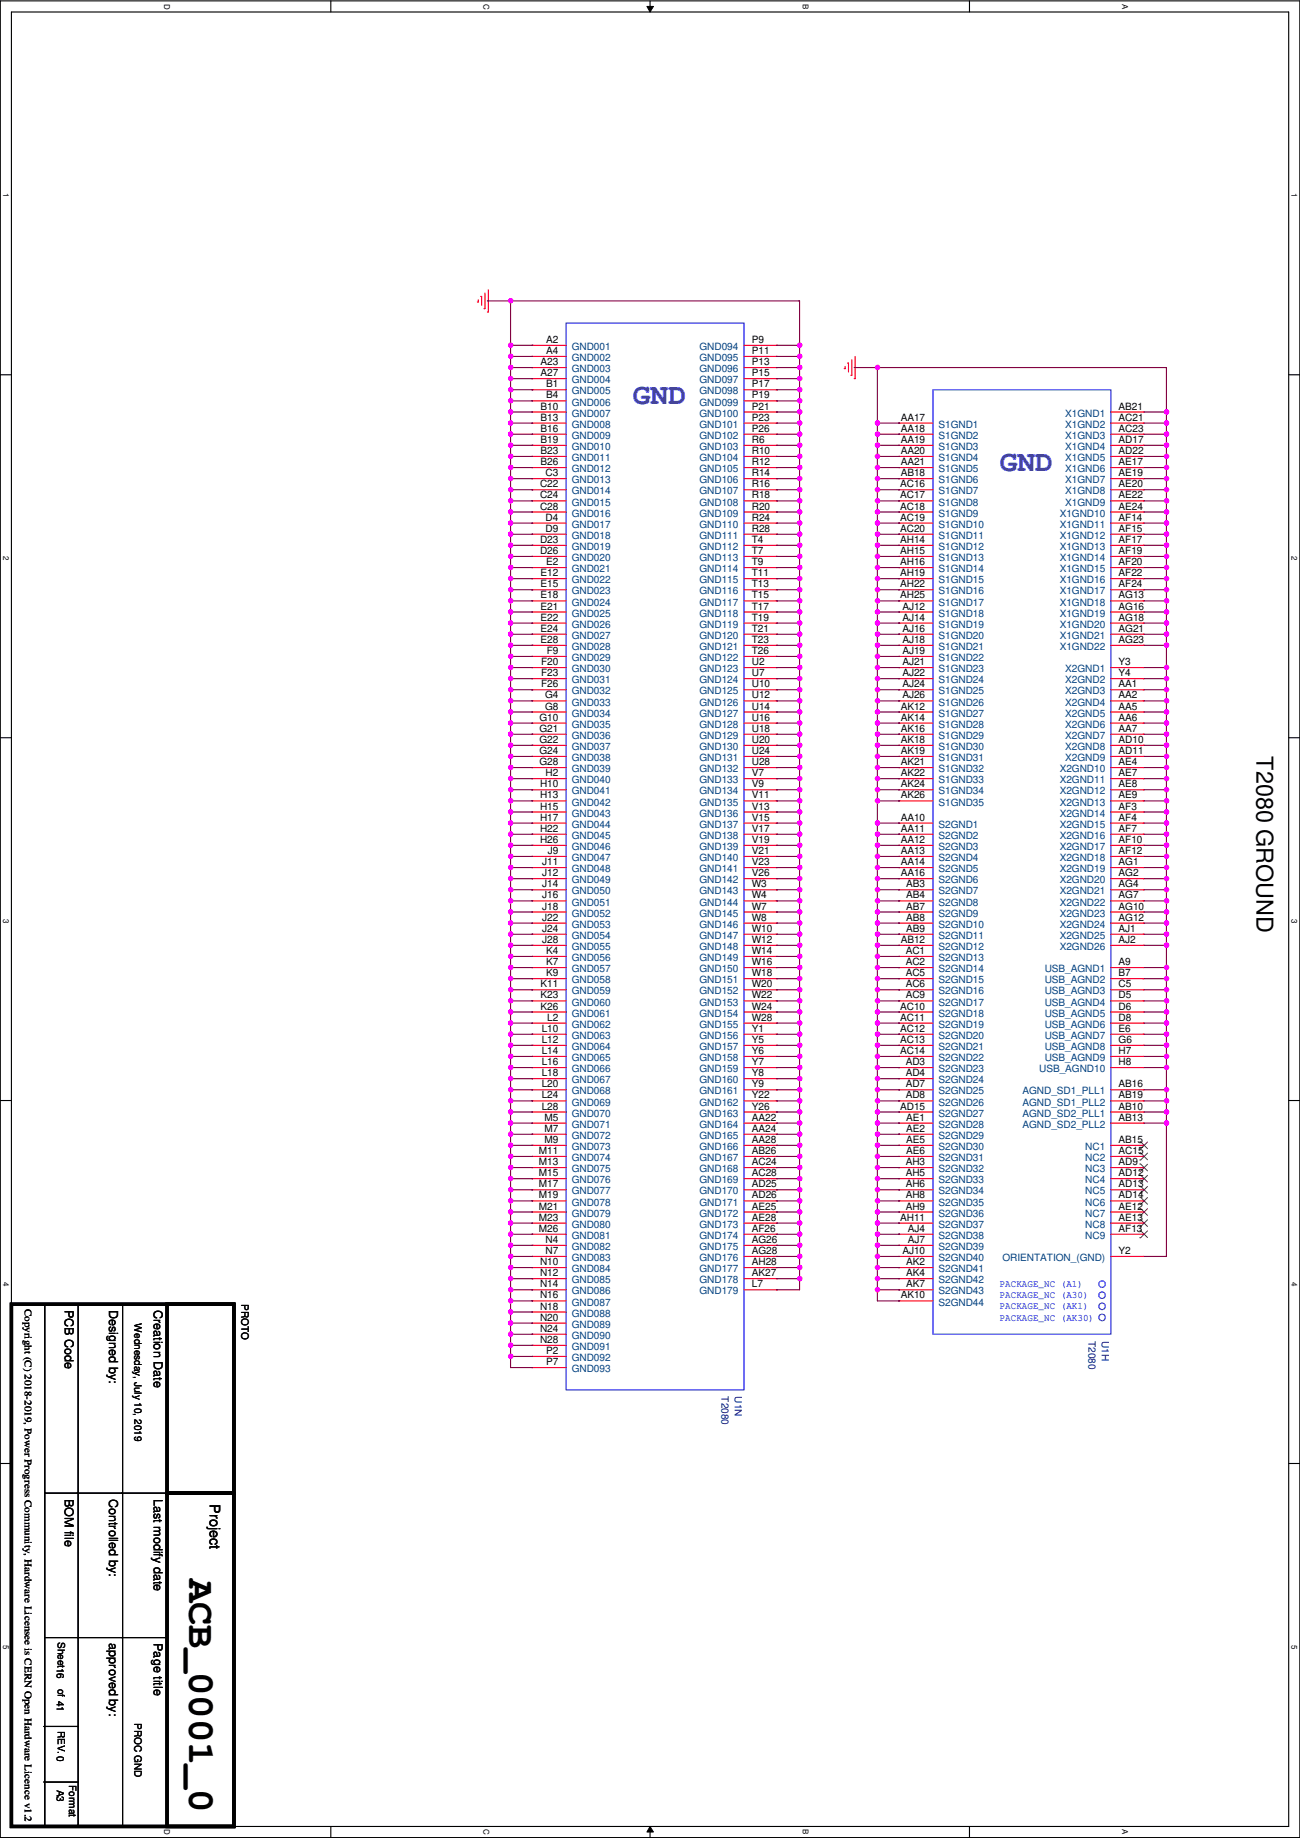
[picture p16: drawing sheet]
<svg xmlns="http://www.w3.org/2000/svg" width="297mm" height="420mm" viewBox="0 0 297 420" stroke-linecap="round" stroke-linejoin="round" font-family="sans-serif">
<defs><g id="words">
<text font-size="8.9" x="43.2" y="360.9" transform="rotate(90 43.2 360.9)">ACB_0001_0</text>
<g font-size="6.9" fill="#00f">
<text x="144.6" y="92.4">GND</text>
<text x="228.4" y="107.6">GND</text>
</g>
<text font-size="5.3" x="287.1" y="172.9" transform="rotate(90 287.1 172.9)">T2080 GROUND</text>
<text font-size="3.3" x="47.9" y="343.9" transform="rotate(90 47.9 343.9)">Project</text>
<g font-size="2.8">
<text x="14.8" y="299.4" transform="rotate(90 14.8 299.4)">PCB Code</text>
<text x="25" y="299.4" transform="rotate(90 25 299.4)">Designed by:</text>
<text x="35.1" y="299.4" transform="rotate(90 35.1 299.4)">Creation Date</text>
<text x="14.8" y="342.6" transform="rotate(90 14.8 342.6)">BOM file</text>
<text x="25" y="342.6" transform="rotate(90 25 342.6)">Controlled by:</text>
<text x="35.1" y="342.6" transform="rotate(90 35.1 342.6)">Last modify date</text>
<text x="25" y="375.6" transform="rotate(90 25 375.6)">approved by:</text>
<text x="35.1" y="375.6" transform="rotate(90 35.1 375.6)">Page title</text>
</g>
<g font-size="2.3">
<text x="123.5" y="83.5">A23</text>
<text x="124.8" y="78.4">A2</text>
<text x="124.8" y="80.9">A4</text>
<text x="171.8" y="78.4">P9</text>
<text x="171.8" y="80.9">P11</text>
<text x="171.8" y="83.5">P13</text>
<text x="123.5" y="86">A27</text>
<text x="124.8" y="88.6">B1</text>
<text x="171.8" y="86">P15</text>
<text x="171.8" y="88.6">P17</text>
<text x="123.5" y="93.6">B10</text>
<text x="124.8" y="91.1">B4</text>
<text x="171.8" y="91.1">P19</text>
<text x="171.8" y="93.6">P21</text>
<text x="255.6" y="93.6">AB21</text>
<text x="123.5" y="96.2">B13</text>
<text x="123.5" y="98.7">B16</text>
<text x="123.5" y="101.2">B19</text>
<text x="171.8" y="96.2">P23</text>
<text x="171.8" y="98.7">P26</text>
<text x="171.8" y="101.2">R6</text>
<text x="205.8" y="96.2">AA17</text>
<text x="205.8" y="98.7">AA18</text>
<text x="205.8" y="101.2">AA19</text>
<text x="255.6" y="96.2">AC21</text>
<text x="255.6" y="98.7">AC23</text>
<text x="255.6" y="101.2">AD17</text>
<text x="123.5" y="103.8">B23</text>
<text x="123.5" y="106.3">B26</text>
<text x="171.8" y="103.8">R10</text>
<text x="171.8" y="106.3">R12</text>
<text x="205.8" y="103.8">AA20</text>
<text x="205.8" y="106.3">AA21</text>
<text x="255.6" y="103.8">AD22</text>
<text x="255.6" y="106.3">AE17</text>
<text x="123.4" y="111.4">C22</text>
<text x="123.4" y="113.9">C24</text>
<text x="124.7" y="108.9">C3</text>
<text x="171.8" y="108.9">R14</text>
<text x="171.8" y="111.4">R16</text>
<text x="171.8" y="113.9">R18</text>
<text x="205.7" y="111.4">AC16</text>
<text x="205.7" y="113.9">AC17</text>
<text x="205.8" y="108.9">AB18</text>
<text x="255.6" y="108.9">AE19</text>
<text x="255.6" y="111.4">AE20</text>
<text x="255.6" y="113.9">AE22</text>
<text x="123.4" y="116.5">C28</text>
<text x="124.7" y="119">D4</text>
<text x="171.8" y="116.5">R20</text>
<text x="171.8" y="119">R24</text>
<text x="205.7" y="116.5">AC18</text>
<text x="205.7" y="119">AC19</text>
<text x="255.6" y="116.5">AE24</text>
<text x="255.6" y="119">AF14</text>
<text x="123.4" y="124.1">D23</text>
<text x="124.7" y="121.6">D9</text>
<text x="171.8" y="121.6">R28</text>
<text x="171.8" y="124.1">T4</text>
<text x="205.7" y="121.6">AC20</text>
<text x="205.7" y="124.1">AH14</text>
<text x="255.6" y="121.6">AF15</text>
<text x="255.6" y="124.1">AF17</text>
<text x="123.4" y="126.6">D26</text>
<text x="123.5" y="131.7">E12</text>
<text x="124.8" y="129.2">E2</text>
<text x="171.8" y="126.6">T7</text>
<text x="171.8" y="129.2">T9</text>
<text x="171.8" y="131.7">T11</text>
<text x="205.7" y="126.6">AH15</text>
<text x="205.7" y="129.2">AH16</text>
<text x="205.7" y="131.7">AH19</text>
<text x="255.6" y="126.6">AF19</text>
<text x="255.6" y="129.2">AF20</text>
<text x="255.6" y="131.7">AF22</text>
<text x="123.5" y="134.3">E15</text>
<text x="123.5" y="136.8">E18</text>
<text x="171.8" y="134.3">T13</text>
<text x="171.8" y="136.8">T15</text>
<text x="205.7" y="134.3">AH22</text>
<text x="205.7" y="136.8">AH25</text>
<text x="255.6" y="134.3">AF24</text>
<text x="255.6" y="136.8">AG13</text>
<text x="123.5" y="139.3">E21</text>
<text x="123.5" y="141.9">E22</text>
<text x="171.8" y="139.3">T17</text>
<text x="171.8" y="141.9">T19</text>
<text x="206.2" y="139.3">AJ12</text>
<text x="206.2" y="141.9">AJ14</text>
<text x="255.6" y="139.3">AG16</text>
<text x="255.6" y="141.9">AG18</text>
<text x="123.5" y="144.4">E24</text>
<text x="123.5" y="147">E28</text>
<text x="124.9" y="149.5">F9</text>
<text x="171.8" y="144.4">T21</text>
<text x="171.8" y="147">T23</text>
<text x="171.8" y="149.5">T26</text>
<text x="206.2" y="144.4">AJ16</text>
<text x="206.2" y="147">AJ18</text>
<text x="206.2" y="149.5">AJ19</text>
<text x="255.6" y="144.4">AG21</text>
<text x="255.6" y="147">AG23</text>
<text x="123.6" y="152">F20</text>
<text x="123.6" y="154.6">F23</text>
<text x="171.8" y="152">U2</text>
<text x="171.8" y="154.6">U7</text>
<text x="206.2" y="152">AJ21</text>
<text x="206.2" y="154.6">AJ22</text>
<text x="255.6" y="152">Y3</text>
<text x="255.6" y="154.6">Y4</text>
<text x="123.6" y="157.1">F26</text>
<text x="124.5" y="159.7">G4</text>
<text x="171.8" y="157.1">U10</text>
<text x="171.8" y="159.7">U12</text>
<text x="206.2" y="157.1">AJ24</text>
<text x="206.2" y="159.7">AJ26</text>
<text x="255.6" y="157.1">AA1</text>
<text x="255.6" y="159.7">AA2</text>
<text x="123.3" y="164.7">G10</text>
<text x="123.3" y="167.3">G21</text>
<text x="124.5" y="162.2">G8</text>
<text x="171.8" y="162.2">U14</text>
<text x="171.8" y="164.7">U16</text>
<text x="171.8" y="167.3">U18</text>
<text x="205.8" y="162.2">AK12</text>
<text x="205.8" y="164.7">AK14</text>
<text x="205.8" y="167.3">AK16</text>
<text x="255.6" y="162.2">AA5</text>
<text x="255.6" y="164.7">AA6</text>
<text x="255.6" y="167.3">AA7</text>
<text x="123.3" y="169.8">G22</text>
<text x="123.3" y="172.4">G24</text>
<text x="171.8" y="169.8">U20</text>
<text x="171.8" y="172.4">U24</text>
<text x="205.8" y="169.8">AK18</text>
<text x="205.8" y="172.4">AK19</text>
<text x="255.6" y="169.8">AD10</text>
<text x="255.6" y="172.4">AD11</text>
<text x="123.3" y="174.9">G28</text>
<text x="123.4" y="180">H10</text>
<text x="124.7" y="177.4">H2</text>
<text x="171.8" y="174.9">U28</text>
<text x="171.8" y="177.4">V7</text>
<text x="171.8" y="180">V9</text>
<text x="205.8" y="174.9">AK21</text>
<text x="205.8" y="177.4">AK22</text>
<text x="205.8" y="180">AK24</text>
<text x="255.6" y="174.9">AE4</text>
<text x="255.6" y="177.4">AE7</text>
<text x="255.6" y="180">AE8</text>
<text x="123.4" y="182.5">H13</text>
<text x="123.4" y="185.1">H15</text>
<text x="171.8" y="182.5">V11</text>
<text x="171.8" y="185.1">V13</text>
<text x="205.8" y="182.5">AK26</text>
<text x="255.6" y="182.5">AE9</text>
<text x="255.6" y="185.1">AF3</text>
<text x="123.4" y="187.6">H17</text>
<text x="123.4" y="190.1">H22</text>
<text x="171.8" y="187.6">V15</text>
<text x="171.8" y="190.1">V17</text>
<text x="205.8" y="187.6">AA10</text>
<text x="205.8" y="190.1">AA11</text>
<text x="255.6" y="187.6">AF4</text>
<text x="255.6" y="190.1">AF7</text>
<text x="123.4" y="192.7">H26</text>
<text x="123.9" y="197.8">J11</text>
<text x="125.2" y="195.2">J9</text>
<text x="171.8" y="192.7">V19</text>
<text x="171.8" y="195.2">V21</text>
<text x="171.8" y="197.8">V23</text>
<text x="205.8" y="192.7">AA12</text>
<text x="205.8" y="195.2">AA13</text>
<text x="205.8" y="197.8">AA14</text>
<text x="255.6" y="192.7">AF10</text>
<text x="255.6" y="195.2">AF12</text>
<text x="255.6" y="197.8">AG1</text>
<text x="123.9" y="200.3">J12</text>
<text x="123.9" y="202.8">J14</text>
<text x="171.8" y="200.3">V26</text>
<text x="171.8" y="202.8">W3</text>
<text x="205.8" y="200.3">AA16</text>
<text x="207.1" y="202.8">AB3</text>
<text x="255.6" y="200.3">AG2</text>
<text x="255.6" y="202.8">AG4</text>
<text x="123.9" y="205.4">J16</text>
<text x="123.9" y="207.9">J18</text>
<text x="171.8" y="205.4">W4</text>
<text x="171.8" y="207.9">W7</text>
<text x="207.1" y="205.4">AB4</text>
<text x="207.1" y="207.9">AB7</text>
<text x="255.6" y="205.4">AG7</text>
<text x="255.6" y="207.9">AG10</text>
<text x="123.9" y="210.5">J22</text>
<text x="123.9" y="213">J24</text>
<text x="123.9" y="215.5">J28</text>
<text x="171.8" y="210.5">W8</text>
<text x="171.8" y="213">W10</text>
<text x="171.8" y="215.5">W12</text>
<text x="205.8" y="215.5">AB12</text>
<text x="207.1" y="210.5">AB8</text>
<text x="207.1" y="213">AB9</text>
<text x="255.6" y="210.5">AG12</text>
<text x="255.6" y="213">AJ1</text>
<text x="255.6" y="215.5">AJ2</text>
<text x="124.8" y="218.1">K4</text>
<text x="124.8" y="220.6">K7</text>
<text x="171.8" y="218.1">W14</text>
<text x="171.8" y="220.6">W16</text>
<text x="207" y="218.1">AC1</text>
<text x="207" y="220.6">AC2</text>
<text x="255.6" y="220.6">A9</text>
<text x="123.5" y="225.7">K11</text>
<text x="124.8" y="223.2">K9</text>
<text x="171.8" y="223.2">W18</text>
<text x="171.8" y="225.7">W20</text>
<text x="207" y="223.2">AC5</text>
<text x="207" y="225.7">AC6</text>
<text x="255.6" y="223.2">B7</text>
<text x="255.6" y="225.7">C5</text>
<text x="123.5" y="228.2">K23</text>
<text x="123.5" y="230.8">K26</text>
<text x="125" y="233.3">L2</text>
<text x="171.8" y="228.2">W22</text>
<text x="171.8" y="230.8">W24</text>
<text x="171.8" y="233.3">W28</text>
<text x="205.7" y="230.8">AC10</text>
<text x="205.7" y="233.3">AC11</text>
<text x="207" y="228.2">AC9</text>
<text x="255.6" y="228.2">D5</text>
<text x="255.6" y="230.8">D6</text>
<text x="255.6" y="233.3">D8</text>
<text x="123.8" y="235.9">L10</text>
<text x="123.8" y="238.4">L12</text>
<text x="171.8" y="235.9">Y1</text>
<text x="171.8" y="238.4">Y5</text>
<text x="205.7" y="235.9">AC12</text>
<text x="205.7" y="238.4">AC13</text>
<text x="255.6" y="235.9">E6</text>
<text x="255.6" y="238.4">G6</text>
<text x="123.8" y="240.9">L14</text>
<text x="123.8" y="243.5">L16</text>
<text x="171.8" y="240.9">Y6</text>
<text x="171.8" y="243.5">Y7</text>
<text x="205.7" y="240.9">AC14</text>
<text x="207" y="243.5">AD3</text>
<text x="255.6" y="240.9">H7</text>
<text x="255.6" y="243.5">H8</text>
<text x="123.8" y="246">L18</text>
<text x="123.8" y="248.6">L20</text>
<text x="123.8" y="251.1">L24</text>
<text x="171.8" y="246">Y8</text>
<text x="171.8" y="248.6">Y9</text>
<text x="171.8" y="251.1">Y22</text>
<text x="207" y="246">AD4</text>
<text x="207" y="248.6">AD7</text>
<text x="207" y="251.1">AD8</text>
<text x="255.6" y="248.6">AB16</text>
<text x="255.6" y="251.1">AB19</text>
<text x="123.8" y="253.6">L28</text>
<text x="124.4" y="256.2">M5</text>
<text x="171.8" y="253.6">Y26</text>
<text x="171.8" y="256.2">AA22</text>
<text x="205.7" y="253.6">AD15</text>
<text x="207.1" y="256.2">AE1</text>
<text x="255.6" y="253.6">AB10</text>
<text x="255.6" y="256.2">AB13</text>
<text x="123.1" y="263.8">M11</text>
<text x="124.4" y="258.7">M7</text>
<text x="124.4" y="261.3">M9</text>
<text x="171.8" y="258.7">AA24</text>
<text x="171.8" y="261.3">AA28</text>
<text x="171.8" y="263.8">AB26</text>
<text x="207.1" y="258.7">AE2</text>
<text x="207.1" y="261.3">AE5</text>
<text x="207.1" y="263.8">AE6</text>
<text x="255.6" y="261.3">AB15</text>
<text x="255.6" y="263.8">AC15</text>
<text x="123.1" y="266.3">M13</text>
<text x="123.1" y="268.9">M15</text>
<text x="171.8" y="266.3">AC24</text>
<text x="171.8" y="268.9">AC28</text>
<text x="207" y="266.3">AH3</text>
<text x="207" y="268.9">AH5</text>
<text x="255.6" y="266.3">AD9</text>
<text x="255.6" y="268.9">AD12</text>
<text x="123.1" y="271.4">M17</text>
<text x="123.1" y="274">M19</text>
<text x="171.8" y="271.4">AD25</text>
<text x="171.8" y="274">AD26</text>
<text x="207" y="271.4">AH6</text>
<text x="207" y="274">AH8</text>
<text x="255.6" y="271.4">AD13</text>
<text x="255.6" y="274">AD14</text>
<text x="123.1" y="276.5">M21</text>
<text x="123.1" y="279">M23</text>
<text x="123.1" y="281.6">M26</text>
<text x="171.8" y="276.5">AE25</text>
<text x="171.8" y="279">AE28</text>
<text x="171.8" y="281.6">AF26</text>
<text x="205.7" y="279">AH11</text>
<text x="207" y="276.5">AH9</text>
<text x="207.5" y="281.6">AJ4</text>
<text x="255.6" y="276.5">AE12</text>
<text x="255.6" y="279">AE13</text>
<text x="255.6" y="281.6">AF13</text>
<text x="124.7" y="284.1">N4</text>
<text x="124.7" y="286.7">N7</text>
<text x="171.8" y="284.1">AG26</text>
<text x="171.8" y="286.7">AG28</text>
<text x="206.2" y="286.7">AJ10</text>
<text x="207.5" y="284.1">AJ7</text>
<text x="255.6" y="286.7">Y2</text>
<text x="123.4" y="289.2">N10</text>
<text x="123.4" y="291.7">N12</text>
<text x="171.8" y="289.2">AH28</text>
<text x="171.8" y="291.7">AK27</text>
<text x="207.1" y="289.2">AK2</text>
<text x="207.1" y="291.7">AK4</text>
<text x="5.7" y="299.2" transform="rotate(90 5.7 299.2)">Copyright (C) 2018-2019, Power Progress Community, Hardware Licensee is CERN Open Hardware Licence v1.2</text>
<text x="55.1" y="298.1" transform="rotate(90 55.1 298.1)">PROTO</text>
<text x="123.4" y="294.3">N14</text>
<text x="123.4" y="296.8">N16</text>
<text x="123.4" y="299.4">N18</text>
<text x="171.8" y="294.3">L7</text>
<text x="205.8" y="296.8">AK10</text>
<text x="207.1" y="294.3">AK7</text>
<text x="30.8" y="302.5" transform="rotate(90 30.8 302.5)">Wednesday, July 10, 2019</text>
<text x="123.4" y="301.9">N20</text>
<text x="123.4" y="304.4">N24</text>
<text x="123.4" y="307">N28</text>
<text x="124.8" y="309.5">P2</text>
<text x="124.8" y="312.1">P7</text>
<text x="13.2" y="375.4" transform="rotate(90 13.2 375.4)">Sheet16</text>
<text x="13.2" y="386" transform="rotate(90 13.2 386)">of 41</text>
<text x="13.2" y="395.7" transform="rotate(90 13.2 395.7)">REV. 0</text>
<text x="30.8" y="393.9" transform="rotate(90 30.8 393.9)">PROC GND</text>
<text x="13" y="409.1" transform="rotate(90 13 409.1)">A3</text>
<text x="15.8" y="408.1" transform="rotate(90 15.8 408.1)">Format</text>
</g>
<g font-size="2.3" fill="#00407f">
<text x="130.6" y="80">GND001</text>
<text x="130.6" y="82.5">GND002</text>
<text x="159.8" y="80">GND094</text>
<text x="159.8" y="82.5">GND095</text>
<text x="130.6" y="85.1">GND003</text>
<text x="130.6" y="87.6">GND004</text>
<text x="159.8" y="85.1">GND096</text>
<text x="159.8" y="87.6">GND097</text>
<text x="130.6" y="90.2">GND005</text>
<text x="130.6" y="92.7">GND006</text>
<text x="130.6" y="95.2">GND007</text>
<text x="159.8" y="90.2">GND098</text>
<text x="159.8" y="92.7">GND099</text>
<text x="159.8" y="95.2">GND100</text>
<text x="243.4" y="95.2">X1GND1</text>
<text x="130.6" y="97.8">GND008</text>
<text x="130.6" y="100.3">GND009</text>
<text x="159.8" y="97.8">GND101</text>
<text x="159.8" y="100.3">GND102</text>
<text x="214.4" y="97.8">S1GND1</text>
<text x="214.4" y="100.3">S1GND2</text>
<text x="243.4" y="97.8">X1GND2</text>
<text x="243.4" y="100.3">X1GND3</text>
<text x="130.6" y="102.9">GND010</text>
<text x="130.6" y="105.4">GND011</text>
<text x="130.6" y="107.9">GND012</text>
<text x="159.8" y="102.9">GND103</text>
<text x="159.8" y="105.4">GND104</text>
<text x="159.8" y="107.9">GND105</text>
<text x="214.4" y="102.9">S1GND3</text>
<text x="214.4" y="105.4">S1GND4</text>
<text x="214.4" y="107.9">S1GND5</text>
<text x="243.4" y="102.9">X1GND4</text>
<text x="243.4" y="105.4">X1GND5</text>
<text x="243.4" y="107.9">X1GND6</text>
<text x="130.6" y="110.5">GND013</text>
<text x="130.6" y="113">GND014</text>
<text x="159.8" y="110.5">GND106</text>
<text x="159.8" y="113">GND107</text>
<text x="214.4" y="110.5">S1GND6</text>
<text x="214.4" y="113">S1GND7</text>
<text x="243.4" y="110.5">X1GND7</text>
<text x="243.4" y="113">X1GND8</text>
<text x="130.6" y="115.6">GND015</text>
<text x="130.6" y="118.1">GND016</text>
<text x="159.8" y="115.6">GND108</text>
<text x="159.8" y="118.1">GND109</text>
<text x="214.4" y="115.6">S1GND8</text>
<text x="214.4" y="118.1">S1GND9</text>
<text x="242.1" y="118.1">X1GND10</text>
<text x="243.4" y="115.6">X1GND9</text>
<text x="130.6" y="120.6">GND017</text>
<text x="130.6" y="123.2">GND018</text>
<text x="130.6" y="125.7">GND019</text>
<text x="159.8" y="120.6">GND110</text>
<text x="159.8" y="123.2">GND111</text>
<text x="159.8" y="125.7">GND112</text>
<text x="214.4" y="120.6">S1GND10</text>
<text x="214.4" y="123.2">S1GND11</text>
<text x="214.4" y="125.7">S1GND12</text>
<text x="242.1" y="120.6">X1GND11</text>
<text x="242.1" y="123.2">X1GND12</text>
<text x="242.1" y="125.7">X1GND13</text>
<text x="130.6" y="128.3">GND020</text>
<text x="130.6" y="130.8">GND021</text>
<text x="159.8" y="128.3">GND113</text>
<text x="159.8" y="130.8">GND114</text>
<text x="214.4" y="128.3">S1GND13</text>
<text x="214.4" y="130.8">S1GND14</text>
<text x="242.1" y="128.3">X1GND14</text>
<text x="242.1" y="130.8">X1GND15</text>
<text x="130.6" y="133.3">GND022</text>
<text x="130.6" y="135.9">GND023</text>
<text x="159.8" y="133.3">GND115</text>
<text x="159.8" y="135.9">GND116</text>
<text x="214.4" y="133.3">S1GND15</text>
<text x="214.4" y="135.9">S1GND16</text>
<text x="242.1" y="133.3">X1GND16</text>
<text x="242.1" y="135.9">X1GND17</text>
<text x="130.6" y="138.4">GND024</text>
<text x="130.6" y="141">GND025</text>
<text x="130.6" y="143.5">GND026</text>
<text x="159.8" y="138.4">GND117</text>
<text x="159.8" y="141">GND118</text>
<text x="159.8" y="143.5">GND119</text>
<text x="214.4" y="138.4">S1GND17</text>
<text x="214.4" y="141">S1GND18</text>
<text x="214.4" y="143.5">S1GND19</text>
<text x="242.1" y="138.4">X1GND18</text>
<text x="242.1" y="141">X1GND19</text>
<text x="242.1" y="143.5">X1GND20</text>
<text x="130.6" y="146">GND027</text>
<text x="130.6" y="148.6">GND028</text>
<text x="159.8" y="146">GND120</text>
<text x="159.8" y="148.6">GND121</text>
<text x="214.4" y="146">S1GND20</text>
<text x="214.4" y="148.6">S1GND21</text>
<text x="242.1" y="146">X1GND21</text>
<text x="242.1" y="148.6">X1GND22</text>
<text x="130.6" y="151.1">GND029</text>
<text x="130.6" y="153.7">GND030</text>
<text x="159.8" y="151.1">GND122</text>
<text x="159.8" y="153.7">GND123</text>
<text x="214.4" y="151.1">S1GND22</text>
<text x="214.4" y="153.7">S1GND23</text>
<text x="243.4" y="153.7">X2GND1</text>
<text x="130.6" y="156.2">GND031</text>
<text x="130.6" y="158.7">GND032</text>
<text x="130.6" y="161.3">GND033</text>
<text x="159.8" y="156.2">GND124</text>
<text x="159.8" y="158.7">GND125</text>
<text x="159.8" y="161.3">GND126</text>
<text x="214.4" y="156.2">S1GND24</text>
<text x="214.4" y="158.7">S1GND25</text>
<text x="214.4" y="161.3">S1GND26</text>
<text x="243.4" y="156.2">X2GND2</text>
<text x="243.4" y="158.7">X2GND3</text>
<text x="243.4" y="161.3">X2GND4</text>
<text x="130.6" y="163.8">GND034</text>
<text x="130.6" y="166.4">GND035</text>
<text x="159.8" y="163.8">GND127</text>
<text x="159.8" y="166.4">GND128</text>
<text x="214.4" y="163.8">S1GND27</text>
<text x="214.4" y="166.4">S1GND28</text>
<text x="243.4" y="163.8">X2GND5</text>
<text x="243.4" y="166.4">X2GND6</text>
<text x="130.6" y="168.9">GND036</text>
<text x="130.6" y="171.4">GND037</text>
<text x="130.6" y="174">GND038</text>
<text x="159.8" y="168.9">GND129</text>
<text x="159.8" y="171.4">GND130</text>
<text x="159.8" y="174">GND131</text>
<text x="214.4" y="168.9">S1GND29</text>
<text x="214.4" y="171.4">S1GND30</text>
<text x="214.4" y="174">S1GND31</text>
<text x="243.4" y="168.9">X2GND7</text>
<text x="243.4" y="171.4">X2GND8</text>
<text x="243.4" y="174">X2GND9</text>
<text x="130.6" y="176.5">GND039</text>
<text x="130.6" y="179.1">GND040</text>
<text x="159.8" y="176.5">GND132</text>
<text x="159.8" y="179.1">GND133</text>
<text x="214.4" y="176.5">S1GND32</text>
<text x="214.4" y="179.1">S1GND33</text>
<text x="242.1" y="176.5">X2GND10</text>
<text x="242.1" y="179.1">X2GND11</text>
<text x="130.6" y="181.6">GND041</text>
<text x="130.6" y="184.1">GND042</text>
<text x="159.8" y="181.6">GND134</text>
<text x="159.8" y="184.1">GND135</text>
<text x="214.4" y="181.6">S1GND34</text>
<text x="214.4" y="184.1">S1GND35</text>
<text x="242.1" y="181.6">X2GND12</text>
<text x="242.1" y="184.1">X2GND13</text>
<text x="130.6" y="186.7">GND043</text>
<text x="130.6" y="189.2">GND044</text>
<text x="130.6" y="191.8">GND045</text>
<text x="159.8" y="186.7">GND136</text>
<text x="159.8" y="189.2">GND137</text>
<text x="159.8" y="191.8">GND138</text>
<text x="214.4" y="189.2">S2GND1</text>
<text x="214.4" y="191.8">S2GND2</text>
<text x="242.1" y="186.7">X2GND14</text>
<text x="242.1" y="189.2">X2GND15</text>
<text x="242.1" y="191.8">X2GND16</text>
<text x="130.6" y="194.3">GND046</text>
<text x="130.6" y="196.8">GND047</text>
<text x="159.8" y="194.3">GND139</text>
<text x="159.8" y="196.8">GND140</text>
<text x="214.4" y="194.3">S2GND3</text>
<text x="214.4" y="196.8">S2GND4</text>
<text x="242.1" y="194.3">X2GND17</text>
<text x="242.1" y="196.8">X2GND18</text>
<text x="130.6" y="199.4">GND048</text>
<text x="130.6" y="201.9">GND049</text>
<text x="159.8" y="199.4">GND141</text>
<text x="159.8" y="201.9">GND142</text>
<text x="214.4" y="201.9">S2GND6</text>
<text x="214.4" y="199.4">S2GND5</text>
<text x="242.1" y="199.4">X2GND19</text>
<text x="242.1" y="201.9">X2GND20</text>
<text x="130.6" y="204.5">GND050</text>
<text x="130.6" y="207">GND051</text>
<text x="130.6" y="209.5">GND052</text>
<text x="159.8" y="204.5">GND143</text>
<text x="159.8" y="207">GND144</text>
<text x="159.8" y="209.5">GND145</text>
<text x="214.4" y="204.5">S2GND7</text>
<text x="214.4" y="207">S2GND8</text>
<text x="214.4" y="209.5">S2GND9</text>
<text x="242.1" y="204.5">X2GND21</text>
<text x="242.1" y="207">X2GND22</text>
<text x="242.1" y="209.5">X2GND23</text>
<text x="130.6" y="212.1">GND053</text>
<text x="130.6" y="214.6">GND054</text>
<text x="159.8" y="212.1">GND146</text>
<text x="159.8" y="214.6">GND147</text>
<text x="214.4" y="212.1">S2GND10</text>
<text x="214.4" y="214.6">S2GND11</text>
<text x="242.1" y="212.1">X2GND24</text>
<text x="242.1" y="214.6">X2GND25</text>
<text x="130.6" y="217.2">GND055</text>
<text x="130.6" y="219.7">GND056</text>
<text x="159.8" y="217.2">GND148</text>
<text x="159.8" y="219.7">GND149</text>
<text x="214.4" y="217.2">S2GND12</text>
<text x="214.4" y="219.7">S2GND13</text>
<text x="242.1" y="217.2">X2GND26</text>
<text x="130.6" y="222.2">GND057</text>
<text x="130.6" y="224.8">GND058</text>
<text x="130.6" y="227.3">GND059</text>
<text x="159.8" y="222.2">GND150</text>
<text x="159.8" y="224.8">GND151</text>
<text x="159.8" y="227.3">GND152</text>
<text x="214.4" y="222.2">S2GND14</text>
<text x="214.4" y="224.8">S2GND15</text>
<text x="214.4" y="227.3">S2GND16</text>
<text x="238.7" y="222.2">USB_AGND1</text>
<text x="238.7" y="224.8">USB_AGND2</text>
<text x="238.7" y="227.3">USB_AGND3</text>
<text x="130.6" y="229.9">GND060</text>
<text x="130.6" y="232.4">GND061</text>
<text x="159.8" y="229.9">GND153</text>
<text x="159.8" y="232.4">GND154</text>
<text x="214.4" y="229.9">S2GND17</text>
<text x="214.4" y="232.4">S2GND18</text>
<text x="238.7" y="229.9">USB_AGND4</text>
<text x="238.7" y="232.4">USB_AGND5</text>
<text x="130.6" y="234.9">GND062</text>
<text x="130.6" y="237.5">GND063</text>
<text x="159.8" y="234.9">GND155</text>
<text x="159.8" y="237.5">GND156</text>
<text x="214.4" y="234.9">S2GND19</text>
<text x="214.4" y="237.5">S2GND20</text>
<text x="238.7" y="234.9">USB_AGND6</text>
<text x="238.7" y="237.5">USB_AGND7</text>
<text x="130.6" y="240">GND064</text>
<text x="130.6" y="242.6">GND065</text>
<text x="130.6" y="245.1">GND066</text>
<text x="159.8" y="240">GND157</text>
<text x="159.8" y="242.6">GND158</text>
<text x="159.8" y="245.1">GND159</text>
<text x="214.4" y="240">S2GND21</text>
<text x="214.4" y="242.6">S2GND22</text>
<text x="214.4" y="245.1">S2GND23</text>
<text x="237.4" y="245.1">USB_AGND10</text>
<text x="238.7" y="240">USB_AGND8</text>
<text x="238.7" y="242.6">USB_AGND9</text>
<text x="130.6" y="247.6">GND067</text>
<text x="130.6" y="250.2">GND068</text>
<text x="159.8" y="247.6">GND160</text>
<text x="159.8" y="250.2">GND161</text>
<text x="214.4" y="247.6">S2GND24</text>
<text x="214.4" y="250.2">S2GND25</text>
<text x="233.6" y="250.2">AGND_SD1_PLL1</text>
<text x="130.6" y="252.7">GND069</text>
<text x="130.6" y="255.3">GND070</text>
<text x="130.6" y="257.8">GND071</text>
<text x="159.8" y="252.7">GND162</text>
<text x="159.8" y="255.3">GND163</text>
<text x="159.8" y="257.8">GND164</text>
<text x="214.4" y="255.3">S2GND27</text>
<text x="214.4" y="252.7">S2GND26</text>
<text x="214.4" y="257.8">S2GND28</text>
<text x="233.6" y="252.7">AGND_SD1_PLL2</text>
<text x="233.6" y="255.3">AGND_SD2_PLL1</text>
<text x="233.6" y="257.8">AGND_SD2_PLL2</text>
<text x="130.6" y="260.3">GND072</text>
<text x="130.6" y="262.9">GND073</text>
<text x="159.8" y="260.3">GND165</text>
<text x="159.8" y="262.9">GND166</text>
<text x="214.4" y="260.3">S2GND29</text>
<text x="214.4" y="262.9">S2GND30</text>
<text x="248" y="262.9">NC1</text>
<text x="130.6" y="265.4">GND074</text>
<text x="130.6" y="268">GND075</text>
<text x="159.8" y="265.4">GND167</text>
<text x="159.8" y="268">GND168</text>
<text x="214.4" y="265.4">S2GND31</text>
<text x="214.4" y="268">S2GND32</text>
<text x="248" y="265.4">NC2</text>
<text x="248" y="268">NC3</text>
<text x="130.6" y="270.5">GND076</text>
<text x="130.6" y="273">GND077</text>
<text x="130.6" y="275.6">GND078</text>
<text x="159.8" y="270.5">GND169</text>
<text x="159.8" y="273">GND170</text>
<text x="159.8" y="275.6">GND171</text>
<text x="214.4" y="270.5">S2GND33</text>
<text x="214.4" y="273">S2GND34</text>
<text x="214.4" y="275.6">S2GND35</text>
<text x="248" y="270.5">NC4</text>
<text x="248" y="273">NC5</text>
<text x="248" y="275.6">NC6</text>
<text x="130.6" y="278.1">GND079</text>
<text x="130.6" y="280.7">GND080</text>
<text x="159.8" y="278.1">GND172</text>
<text x="159.8" y="280.7">GND173</text>
<text x="214.4" y="278.1">S2GND36</text>
<text x="214.4" y="280.7">S2GND37</text>
<text x="248" y="278.1">NC7</text>
<text x="248" y="280.7">NC8</text>
<text x="130.6" y="283.2">GND081</text>
<text x="130.6" y="285.7">GND082</text>
<text x="159.8" y="283.2">GND174</text>
<text x="159.8" y="285.7">GND175</text>
<text x="214.4" y="283.2">S2GND38</text>
<text x="214.4" y="285.7">S2GND39</text>
<text x="248" y="283.2">NC9</text>
<text x="130.6" y="288.3">GND083</text>
<text x="130.6" y="290.8">GND084</text>
<text x="130.6" y="293.4">GND085</text>
<text x="159.8" y="288.3">GND176</text>
<text x="159.8" y="290.8">GND177</text>
<text x="159.8" y="293.4">GND178</text>
<text x="214.4" y="288.3">S2GND40</text>
<text x="214.4" y="290.8">S2GND41</text>
<text x="214.4" y="293.4">S2GND42</text>
<text x="229.1" y="288.3">ORIENTATION_(GND)</text>
<text x="130.6" y="295.9">GND086</text>
<text x="130.6" y="298.4">GND087</text>
<text x="159.8" y="295.9">GND179</text>
<text x="214.4" y="298.4">S2GND44</text>
<text x="214.4" y="295.9">S2GND43</text>
<text x="130.6" y="301">GND088</text>
<text x="130.6" y="303.5">GND089</text>
<text x="130.6" y="306.1">GND090</text>
<text x="130.6" y="308.6">GND091</text>
<text x="130.6" y="311.1">GND092</text>
<text x="130.6" y="313.7">GND093</text>
</g>
<g font-size="2.3" fill="#00f">
<text x="228.4" y="299.3">PACKAGE_NC (AK1)</text>
<text x="228.4" y="296.8">PACKAGE_NC (A30)</text>
<text x="228.4" y="294.2">PACKAGE_NC (A1)</text>
<text x="228.4" y="301.9">PACKAGE_NC (AK30)</text>
</g>
<g font-size="2.3" fill="#00007f">
<text x="248.7" y="306.5" transform="rotate(90 248.7 306.5)">T2080</text>
<text x="251.7" y="306.5" transform="rotate(90 251.7 306.5)">U1H</text>
<text x="164.9" y="319.2" transform="rotate(90 164.9 319.2)">T2080</text>
<text x="167.9" y="319.2" transform="rotate(90 167.9 319.2)">U1N</text>
</g>
<g font-size="1.8">
<text x="37.5" y=".8" transform="rotate(90 37.5 .8)">D</text>
<text x="110.5" y=".8" transform="rotate(90 110.5 .8)">C</text>
<text x="183.5" y=".8" transform="rotate(90 183.5 .8)">B</text>
<text x="256.4" y=".8" transform="rotate(90 256.4 .8)">A</text>
<text x=".7" y="44.2" transform="rotate(90 .7 44.2)">1</text>
<text x="295.1" y="44.2" transform="rotate(90 295.1 44.2)">1</text>
<text x=".7" y="127.1" transform="rotate(90 .7 127.1)">2</text>
<text x="295.1" y="127.1" transform="rotate(90 295.1 127.1)">2</text>
<text x=".7" y="210.1" transform="rotate(90 .7 210.1)">3</text>
<text x="295.1" y="210.1" transform="rotate(90 295.1 210.1)">3</text>
<text x=".7" y="293" transform="rotate(90 .7 293)">4</text>
<text x="295.1" y="293" transform="rotate(90 295.1 293)">4</text>
<text x=".7" y="376" transform="rotate(90 .7 376)">5</text>
<text x="295.1" y="376" transform="rotate(90 295.1 376)">5</text>
<text x="37.5" y="418.2" transform="rotate(90 37.5 418.2)">D</text>
<text x="110.5" y="418.2" transform="rotate(90 110.5 418.2)">C</text>
<text x="183.5" y="418.2" transform="rotate(90 183.5 418.2)">B</text>
<text x="256.4" y="418.2" transform="rotate(90 256.4 418.2)">A</text>
</g>
</g></defs>
<path d="M.1 .2h296.9v419.9h-296.9zM2.6 2.7h291.9v414.8h-291.9z" fill="none" stroke="#000" stroke-width=".25"/>
<g fill="#fff">
<path d="M294.8 44.2h1.9v1h-1.9z"/>
<path d="M.4 44.2h2v1h-2z"/>
</g>
<path d="M.1 85.7h2.5M294.5 85.7h2.5" fill="none" stroke="#000" stroke-width=".25"/>
<g fill="#fff">
<path d="M294.8 127.1h1.9v1h-1.9z"/>
<path d="M.4 127.1h2v1h-2z"/>
</g>
<path d="M.1 168.6h2.5M294.5 168.6h2.5" fill="none" stroke="#000" stroke-width=".25"/>
<g fill="#fff">
<path d="M294.8 210.1h1.9v1h-1.9z"/>
<path d="M.4 210.1h2v1h-2z"/>
</g>
<path d="M.1 251.6h2.5M294.5 251.6h2.5" fill="none" stroke="#000" stroke-width=".25"/>
<g fill="#fff">
<path d="M294.8 293h1.9v1h-1.9z"/>
<path d="M.4 293h2v1h-2z"/>
</g>
<path d="M.1 334.5h2.5M294.5 334.5h2.5" fill="none" stroke="#000" stroke-width=".25"/>
<g fill="#fff">
<path d="M294.8 376h1.9v1h-1.9z"/>
<path d="M.4 376h2v1h-2z"/>
<path d="M256 .8h2v1.2h-2z"/>
<path d="M256 418.2h2v1.1h-2z"/>
<path d="M183.1 .8h2v1.2h-2z"/>
<path d="M183.1 418.2h2v1.1h-2z"/>
</g>
<path d="M221.5 .2v2.5M221.5 417.5v2.6" fill="none" stroke="#000" stroke-width=".25"/>
<g fill="#fff">
<path d="M110.1 .8h2v1.3h-2z"/>
<path d="M110.1 418.2h2v1.2h-2z"/>
</g>
<path d="M148.5 .2v2.5M148.5 417.5v2.6" fill="none" stroke="#000" stroke-width=".25"/>
<path d="M147.8 1.5h1.5l-.8 1.2zM148.5 417.5l.8 1.3h-1.5z" fill="#000"/>
<path d="M147.8 1.5h1.5l-.8 1.2zM148.5 417.5l.8 1.3h-1.5z" fill="none" stroke="#000" stroke-width=".23"/>
<g fill="#fff">
<path d="M37.2 .8h1.9v1.3h-1.9z"/>
<path d="M37.2 418.2h1.9v1.2h-1.9z"/>
</g>
<g fill="none" stroke="#000" stroke-width=".25">
<path d="M75.6 .2v2.5M10.2 298.1v43.2h7.7M17.9 298.1v119.4M28 298.1v119.4M53.4 298.1v12.7M53.4 310.8h.1M10.2 341.3v33h7.7M17.9 341.3h.1M17.9 341.3h20.3M28 341.3h.1M10.2 374.3v43.2M17.9 374.3h.1"/>
<path d="M17.9 374.3h20.3M28 374.3h.1M10.2 394.7h.1M10.2 394.7h7.7M10.2 417.5h.1M10.2 407.4h.1M10.2 407.4h7.7M17.9 417.5h.1M28 417.5h.1M75.6 417.5v2.6"/>
</g>
<g fill="none" stroke="#f00" stroke-width=".25">
<path d="M109.3 69h.1M109.3 68.5v.5M110.1 67.8h.1M110.1 67.8v2M110.8 70.6h.1M110.8 67v3.6M111.6 71.3h.1M111.6 66.2v5.1M121.7 78.9h.1M121.7 78.9h7.7M170 78.9h7.6M177.6 78.9h.1"/>
<path d="M121.7 81.5h.1M121.7 84h.1M121.7 86.6h.1M121.7 89.1h.1M121.7 91.6h.1M121.7 94.2h.1M121.7 96.7h.1M121.7 99.3h.1M121.7 96.7h7.7M121.7 99.3h7.7M121.7 94.2h7.7M121.7 81.5h7.7"/>
<path d="M121.7 84h7.7M121.7 86.6h7.7M121.7 89.1h7.7M121.7 91.6h7.7M170 96.7h7.6M170 99.3h7.6M170 94.2h7.6M170 81.5h7.6M170 84h7.6M170 86.6h7.6M170 89.1h7.6M170 91.6h7.6"/>
<path d="M177.6 81.5h.1M177.6 84h.1M177.6 86.6h.1M177.6 89.1h.1M177.6 91.6h.1M177.6 94.2h.1M177.6 96.7h.1M177.6 99.3h.1M193.1 84.3h.1M193.1 83.8v.5M193.9 83h.1M193.9 83v2"/>
<path d="M194.6 85.8h.1M194.6 82.2v3.6M195.4 86.6h.1M195.4 81.5v5.1M205.6 96.7h.1M205.6 99.3h.1M205.6 96.7h7.6M205.6 99.3h7.6M253.8 96.7h7.6M253.8 99.3h7.6M253.8 94.2h7.6M261.4 94.2h.1"/>
<path d="M261.4 96.7h.1M261.4 99.3h.1M121.7 101.8h.1M121.7 104.3h.1M121.7 106.9h.1M121.7 109.4h.1M121.7 112h.1M121.7 114.5h.1M121.7 117h.1M121.7 119.6h.1M121.7 101.8h7.7M121.7 104.3h7.7"/>
<path d="M121.7 106.9h7.7M121.7 109.4h7.7M121.7 112h7.7M121.7 114.5h7.7M121.7 117h7.7M121.7 119.6h7.7M170 101.8h7.6M170 104.3h7.6M170 106.9h7.6M170 109.4h7.6M170 112h7.6M170 114.5h7.6"/>
<path d="M170 117h7.6M170 119.6h7.6M177.6 101.8h.1M177.6 104.3h.1M177.6 106.9h.1M177.6 109.4h.1M177.6 112h.1M177.6 114.5h.1M177.6 117h.1M177.6 119.6h.1M205.6 101.8h.1M205.6 104.3h.1"/>
<path d="M205.6 106.9h.1M205.6 109.4h.1M205.6 112h.1M205.6 114.5h.1M205.6 117h.1M205.6 119.6h.1M205.6 101.8h7.6M205.6 104.3h7.6M205.6 106.9h7.6M205.6 109.4h7.6M205.6 112h7.6M205.6 114.5h7.6"/>
<path d="M205.6 117h7.6M205.6 119.6h7.6M253.8 101.8h7.6M253.8 104.3h7.6M253.8 106.9h7.6M253.8 109.4h7.6M253.8 112h7.6M253.8 114.5h7.6M253.8 117h7.6M253.8 119.6h7.6M261.4 101.8h.1M261.4 104.3h.1"/>
<path d="M261.4 106.9h.1M261.4 109.4h.1M261.4 112h.1M261.4 114.5h.1M261.4 117h.1M261.4 119.6h.1M121.7 122.1h.1M121.7 124.7h.1M121.7 127.2h.1M121.7 129.7h.1M121.7 132.3h.1M121.7 134.8h.1"/>
<path d="M121.7 137.4h.1M121.7 139.9h.1M121.7 122.1h7.7M121.7 124.7h7.7M121.7 127.2h7.7M121.7 129.7h7.7M121.7 132.3h7.7M121.7 134.8h7.7M121.7 137.4h7.7M121.7 139.9h7.7M170 122.1h7.6M170 124.7h7.6"/>
<path d="M170 127.2h7.6M170 129.7h7.6M170 132.3h7.6M170 134.8h7.6M170 137.4h7.6M170 139.9h7.6M177.6 122.1h.1M177.6 124.7h.1M177.6 127.2h.1M177.6 129.7h.1M177.6 132.3h.1M177.6 134.8h.1"/>
<path d="M177.6 137.4h.1M177.6 139.9h.1M205.6 122.1h.1M205.6 124.7h.1M205.6 127.2h.1M205.6 129.7h.1M205.6 132.3h.1M205.6 134.8h.1M205.6 137.4h.1M205.6 139.9h.1M205.6 122.1h7.6M205.6 124.7h7.6"/>
<path d="M205.6 127.2h7.6M205.6 129.7h7.6M205.6 132.3h7.6M205.6 134.8h7.6M205.6 137.4h7.6M205.6 139.9h7.6M253.8 122.1h7.6M253.8 124.7h7.6M253.8 127.2h7.6M253.8 129.7h7.6M253.8 132.3h7.6M253.8 134.8h7.6"/>
<path d="M253.8 137.4h7.6M253.8 139.9h7.6M261.4 122.1h.1M261.4 124.7h.1M261.4 127.2h.1M261.4 129.7h.1M261.4 132.3h.1M261.4 134.8h.1M261.4 137.4h.1M261.4 139.9h.1M121.7 142.4h.1M121.7 145h.1"/>
<path d="M121.7 147.5h.1M121.7 150.1h.1M121.7 152.6h.1M121.7 155.1h.1M121.7 157.7h.1M121.7 142.4h7.7M121.7 145h7.7M121.7 147.5h7.7M121.7 150.1h7.7M121.7 152.6h7.7M121.7 155.1h7.7M121.7 157.7h7.7"/>
<path d="M170 142.4h7.6M170 145h7.6M170 147.5h7.6M170 150.1h7.6M170 152.6h7.6M170 155.1h7.6M170 157.7h7.6M177.6 142.4h.1M177.6 145h.1M177.6 147.5h.1M177.6 150.1h.1M177.6 152.6h.1"/>
<path d="M177.6 155.1h.1M177.6 157.7h.1M205.6 142.4h.1M205.6 145h.1M205.6 147.5h.1M205.6 150.1h.1M205.6 152.6h.1M205.6 155.1h.1M205.6 157.7h.1M205.6 142.4h7.6M205.6 145h7.6M205.6 147.5h7.6"/>
<path d="M205.6 150.1h7.6M205.6 152.6h7.6M205.6 155.1h7.6M205.6 157.7h7.6M253.8 142.4h7.6M253.8 145h7.6M253.8 147.5h7.6M253.8 152.6h7.6M253.8 155.1h7.6M253.8 157.7h7.6M261.4 152.6h.1M261.4 155.1h.1"/>
<path d="M261.4 157.7h.1M261.4 142.4h.1M261.4 145h.1M261.4 147.5h.1M121.7 160.2h.1M121.7 162.8h.1M121.7 165.3h.1M121.7 167.8h.1M121.7 170.4h.1M121.7 172.9h.1M121.7 175.5h.1M121.7 178h.1"/>
<path d="M121.7 160.2h7.7M121.7 162.8h7.7M121.7 165.3h7.7M121.7 167.8h7.7M121.7 170.4h7.7M121.7 172.9h7.7M121.7 175.5h7.7M121.7 178h7.7M170 160.2h7.6M170 162.8h7.6M170 165.3h7.6M170 167.8h7.6"/>
<path d="M170 170.4h7.6M170 172.9h7.6M170 175.5h7.6M170 178h7.6M177.6 160.2h.1M177.6 162.8h.1M177.6 165.3h.1M177.6 167.8h.1M177.6 170.4h.1M177.6 172.9h.1M177.6 175.5h.1M177.6 178h.1"/>
<path d="M205.6 160.2h.1M205.6 162.8h.1M205.6 165.3h.1M205.6 167.8h.1M205.6 170.4h.1M205.6 172.9h.1M205.6 175.5h.1M205.6 178h.1M205.6 160.2h7.6M205.6 162.8h7.6M205.6 165.3h7.6M205.6 167.8h7.6"/>
<path d="M205.6 170.4h7.6M205.6 172.9h7.6M205.6 175.5h7.6M205.6 178h7.6M253.8 160.2h7.6M253.8 162.8h7.6M253.8 165.3h7.6M253.8 167.8h7.6M253.8 170.4h7.6M253.8 172.9h7.6M253.8 175.5h7.6M253.8 178h7.6"/>
<path d="M261.4 160.2h.1M261.4 162.8h.1M261.4 165.3h.1M261.4 167.8h.1M261.4 170.4h.1M261.4 172.9h.1M261.4 175.5h.1M261.4 178h.1M121.7 180.5h.1M121.7 183.1h.1M121.7 185.6h.1M121.7 188.2h.1"/>
<path d="M121.7 190.7h.1M121.7 193.2h.1M121.7 195.8h.1M121.7 198.3h.1M121.7 188.2h7.7M121.7 190.7h7.7M121.7 193.2h7.7M121.7 195.8h7.7M121.7 198.3h7.7M121.7 180.5h7.7M121.7 183.1h7.7M121.7 185.6h7.7"/>
<path d="M170 188.2h7.6M170 190.7h7.6M170 193.2h7.6M170 195.8h7.6M170 198.3h7.6M170 180.5h7.6M170 183.1h7.6M170 185.6h7.6M177.6 180.5h.1M177.6 183.1h.1M177.6 185.6h.1M177.6 188.2h.1"/>
<path d="M177.6 190.7h.1M177.6 193.2h.1M177.6 195.8h.1M177.6 198.3h.1M205.6 188.2h.1M205.6 190.7h.1M205.6 193.2h.1M205.6 195.8h.1M205.6 198.3h.1M205.6 180.5h.1M205.6 183.1h.1M205.6 188.2h7.6"/>
<path d="M205.6 190.7h7.6M205.6 193.2h7.6M205.6 195.8h7.6M205.6 198.3h7.6M205.6 180.5h7.6M205.6 183.1h7.6M253.8 188.2h7.6M253.8 190.7h7.6M253.8 193.2h7.6M253.8 195.8h7.6M253.8 198.3h7.6M253.8 180.5h7.6"/>
<path d="M253.8 183.1h7.6M253.8 185.6h7.6M261.4 180.5h.1M261.4 183.1h.1M261.4 185.6h.1M261.4 188.2h.1M261.4 190.7h.1M261.4 193.2h.1M261.4 195.8h.1M261.4 198.3h.1M121.7 200.9h.1M121.7 203.4h.1"/>
<path d="M121.7 205.9h.1M121.7 208.5h.1M121.7 211h.1M121.7 213.6h.1M121.7 216.1h.1M121.7 218.6h.1M121.7 200.9h7.7M121.7 203.4h7.7M121.7 205.9h7.7M121.7 208.5h7.7M121.7 211h7.7M121.7 213.6h7.7"/>
<path d="M121.7 216.1h7.7M121.7 218.6h7.7M170 200.9h7.6M170 203.4h7.6M170 205.9h7.6M170 208.5h7.6M170 211h7.6M170 213.6h7.6M170 216.1h7.6M170 218.6h7.6M177.6 200.9h.1M177.6 203.4h.1"/>
<path d="M177.6 205.9h.1M177.6 208.5h.1M177.6 211h.1M177.6 213.6h.1M177.6 216.1h.1M177.6 218.6h.1M205.6 200.9h.1M205.6 203.4h.1M205.6 205.9h.1M205.6 208.5h.1M205.6 211h.1M205.6 213.6h.1"/>
<path d="M205.6 216.1h.1M205.6 218.6h.1M205.6 200.9h7.6M205.6 203.4h7.6M205.6 205.9h7.6M205.6 208.5h7.6M205.6 211h7.6M205.6 213.6h7.6M205.6 216.1h7.6M205.6 218.6h7.6M253.8 200.9h7.6M253.8 203.4h7.6"/>
<path d="M253.8 205.9h7.6M253.8 208.5h7.6M253.8 211h7.6M253.8 213.6h7.6M253.8 216.1h7.6M261.4 200.9h.1M261.4 203.4h.1M261.4 205.9h.1M261.4 208.5h.1M261.4 211h.1M261.4 213.6h.1M261.4 216.1h.1"/>
<path d="M121.7 221.2h.1M121.7 223.7h.1M121.7 226.3h.1M121.7 228.8h.1M121.7 231.3h.1M121.7 233.9h.1M121.7 236.4h.1M121.7 239h.1M121.7 221.2h7.7M121.7 223.7h7.7M121.7 226.3h7.7M121.7 228.8h7.7"/>
<path d="M121.7 231.3h7.7M121.7 233.9h7.7M121.7 236.4h7.7M121.7 239h7.7M170 221.2h7.6M170 223.7h7.6M170 226.3h7.6M170 228.8h7.6M170 231.3h7.6M170 233.9h7.6M170 236.4h7.6M170 239h7.6"/>
<path d="M177.6 221.2h.1M177.6 223.7h.1M177.6 226.3h.1M177.6 228.8h.1M177.6 231.3h.1M177.6 233.9h.1M177.6 236.4h.1M177.6 239h.1M205.6 221.2h.1M205.6 223.7h.1M205.6 226.3h.1M205.6 228.8h.1"/>
<path d="M205.6 231.3h.1M205.6 233.9h.1M205.6 236.4h.1M205.6 239h.1M205.6 221.2h7.6M205.6 223.7h7.6M205.6 226.3h7.6M205.6 228.8h7.6M205.6 231.3h7.6M205.6 233.9h7.6M205.6 236.4h7.6M205.6 239h7.6"/>
<path d="M253.8 221.2h7.6M253.8 223.7h7.6M253.8 226.3h7.6M253.8 228.8h7.6M253.8 231.3h7.6M253.8 233.9h7.6M253.8 236.4h7.6M253.8 239h7.6M261.4 221.2h.1M261.4 223.7h.1M261.4 226.3h.1M261.4 228.8h.1"/>
<path d="M261.4 231.3h.1M261.4 233.9h.1M261.4 236.4h.1M261.4 239h.1M121.7 241.5h.1M121.7 244h.1M121.7 246.6h.1M121.7 249.1h.1M121.7 251.7h.1M121.7 254.2h.1M121.7 256.7h.1M121.7 259.3h.1"/>
<path d="M121.7 249.1h7.7M121.7 251.7h7.7M121.7 254.2h7.7M121.7 256.7h7.7M121.7 241.5h7.7M121.7 244h7.7M121.7 246.6h7.7M121.7 259.3h7.7M170 249.1h7.6M170 251.7h7.6M170 254.2h7.6M170 256.7h7.6"/>
<path d="M170 241.5h7.6M170 244h7.6M170 246.6h7.6M170 259.3h7.6M177.6 241.5h.1M177.6 244h.1M177.6 246.6h.1M177.6 249.1h.1M177.6 251.7h.1M177.6 254.2h.1M177.6 256.7h.1M177.6 259.3h.1"/>
<path d="M205.6 254.2h.1M205.6 241.5h.1M205.6 244h.1M205.6 246.6h.1M205.6 249.1h.1M205.6 251.7h.1M205.6 256.7h.1M205.6 259.3h.1M205.6 249.1h7.6M205.6 251.7h7.6M205.6 254.2h7.6M205.6 256.7h7.6"/>
<path d="M205.6 241.5h7.6M205.6 244h7.6M205.6 246.6h7.6M205.6 259.3h7.6M253.8 249.1h7.6M253.8 251.7h7.6M253.8 254.2h7.6M253.8 256.7h7.6M253.8 241.5h7.6M253.8 244h7.6M261.4 249.1h.1M261.4 251.7h.1"/>
<path d="M261.4 254.2h.1M261.4 256.7h.1M261.4 241.5h.1M261.4 244h.1M121.7 261.8h.1M121.7 264.4h.1M121.7 266.9h.1M121.7 269.4h.1M121.7 272h.1M121.7 274.5h.1M121.7 277.1h.1M121.7 279.6h.1"/>
<path d="M121.7 261.8h7.7M121.7 264.4h7.7M121.7 266.9h7.7M121.7 269.4h7.7M121.7 272h7.7M121.7 274.5h7.7M121.7 277.1h7.7M121.7 279.6h7.7M170 261.8h7.6M170 264.4h7.6M170 266.9h7.6M170 269.4h7.6"/>
<path d="M170 272h7.6M170 274.5h7.6M170 277.1h7.6M170 279.6h7.6M177.6 261.8h.1M177.6 264.4h.1M177.6 266.9h.1M177.6 269.4h.1M177.6 272h.1M177.6 274.5h.1M177.6 277.1h.1M177.6 279.6h.1"/>
<path d="M205.6 261.8h.1M205.6 264.4h.1M205.6 266.9h.1M205.6 269.4h.1M205.6 272h.1M205.6 274.5h.1M205.6 277.1h.1M205.6 279.6h.1M205.6 261.8h7.6M205.6 264.4h7.6M205.6 266.9h7.6M205.6 269.4h7.6"/>
<path d="M205.6 272h7.6M205.6 274.5h7.6M205.6 277.1h7.6M205.6 279.6h7.6M253.8 261.8h7.6M253.8 264.4h7.6M253.8 266.9h7.6M253.8 269.4h7.6M253.8 272h7.6M253.8 274.5h7.6M253.8 277.1h7.6M253.8 279.6h7.6"/>
<path d="M261.4 261.8h.1M261.4 264.4h.1M261.4 266.9h.1M261.4 269.4h.1M261.4 272h.1M261.4 274.5h.1M261.4 277.1h.1M261.4 279.6h.1M121.7 282.1h.1M121.7 284.7h.1M121.7 287.2h.1M121.7 289.8h.1"/>
<path d="M121.7 292.3h.1M121.7 294.8h.1M121.7 297.4h.1M121.7 299.9h.1M121.7 282.1h7.7M121.7 284.7h7.7M121.7 287.2h7.7M121.7 289.8h7.7M121.7 292.3h7.7M121.7 297.4h7.7M121.7 294.8h7.7M121.7 299.9h7.7"/>
<path d="M170 282.1h7.6M170 284.7h7.6M170 287.2h7.6M170 289.8h7.6M170 292.3h7.6M170 294.8h7.6M177.6 282.1h.1M177.6 284.7h.1M177.6 287.2h.1M177.6 289.8h.1M177.6 292.3h.1M177.6 294.8h.1"/>
<path d="M205.6 282.1h.1M205.6 284.7h.1M205.6 287.2h.1M205.6 289.8h.1M205.6 292.3h.1M205.6 297.4h.1M205.6 294.8h.1M205.6 282.1h7.6M205.6 284.7h7.6M205.6 287.2h7.6M205.6 289.8h7.6M205.6 292.3h7.6"/>
<path d="M205.6 297.4h7.6M205.6 294.8h7.6M253.8 282.1h7.6M253.8 287.2h7.6M261.4 282.1h.1M261.4 287.2h.1M121.7 302.5h.1M121.7 305h.1M121.7 307.5h.1M121.7 310.1h.1M121.7 312.6h.1M121.7 302.5h7.7"/>
<path d="M121.7 305h7.7M121.7 307.5h7.7M121.7 310.1h7.7M121.7 312.6h7.7"/>
</g>
<path d="M2.6 298.1h50.8v119.4h-50.8zM38.2 298.1h15.2v43.2h-15.2zM38.2 341.3h15.2v76.2h-15.2z" fill="none" stroke="#000" stroke-width=".76"/>
<g fill="none" stroke="#00f" stroke-width=".25">
<path d="M129.4 73.9h40.6v243.8h-40.6zM213.2 89.1h40.6v215.9h-40.6z"/>
<circle cx="251.8" cy="293.5" r=".75"/>
<circle cx="251.8" cy="296.1" r=".75"/>
<circle cx="251.8" cy="298.6" r=".75"/>
<circle cx="251.8" cy="301.2" r=".75"/>
</g>
<g fill="none" stroke="#7f4000" stroke-width=".23">
<path d="M260.6 262.6h.1M260.6 261h.1M260.6 265.2h.1M260.6 263.6h.1M260.6 267.7h.1M260.6 266.1h.1M260.6 270.2h.1M260.6 268.6h.1M260.6 272.8h.1M260.6 271.2h.1M260.6 275.3h.1M260.6 273.7h.1"/>
<path d="M260.6 277.9h.1M260.6 276.3h.1M260.6 278.8h.1M260.6 261l1.6 1.6M260.6 263.6l1.6 1.5M260.6 266.1l1.6 1.6M260.6 268.6l1.6 1.6M260.6 271.2l1.6 1.5M260.6 273.7l1.6 1.6M260.6 276.3l1.6 1.5M260.6 278.8l1.6 1.6M262.2 261.1l-1.6 1.5"/>
<path d="M262.2 263.6l-1.6 1.6M262.2 266.1l-1.6 1.6M262.2 268.7l-1.6 1.5M262.2 271.2l-1.6 1.6M262.2 273.8l-1.6 1.5M262.2 276.3l-1.6 1.6M262.2 278.8l-1.6 1.6M260.6 280.4h.1M260.6 282.9h.1M260.6 281.3h.1M260.6 281.3l1.6 1.6M262.2 281.4l-1.6 1.5"/>
</g>
<path d="M266.5 94.2h.1M266.5 96.7h.1M266.5 94.2v5.1" fill="none" stroke="#7f0040" stroke-width=".25"/>
<circle cx="266.5" cy="99.2" r=".49" fill="#f0f"/>
<circle cx="266.5" cy="99.2" r=".49" fill="none" stroke="#f0f" stroke-width=".25"/>
<circle cx="266.5" cy="96.7" r=".49" fill="#f0f"/>
<circle cx="266.5" cy="96.7" r=".49" fill="none" stroke="#f0f" stroke-width=".25"/>
<path d="M266.5 99.3h.1M266.5 99.3v2.5" fill="none" stroke="#7f0040" stroke-width=".25"/>
<circle cx="266.5" cy="101.8" r=".49" fill="#f0f"/>
<circle cx="266.5" cy="101.8" r=".49" fill="none" stroke="#f0f" stroke-width=".25"/>
<path d="M266.5 101.8h.1M266.5 104.3h.1M266.5 101.8v5.1" fill="none" stroke="#7f0040" stroke-width=".25"/>
<circle cx="266.5" cy="104.3" r=".49" fill="#f0f"/>
<circle cx="266.5" cy="104.3" r=".49" fill="none" stroke="#f0f" stroke-width=".25"/>
<path d="M266.5 106.9h.1M266.5 106.9v2.5" fill="none" stroke="#7f0040" stroke-width=".25"/>
<circle cx="266.5" cy="109.4" r=".49" fill="#f0f"/>
<circle cx="266.5" cy="109.4" r=".49" fill="none" stroke="#f0f" stroke-width=".25"/>
<circle cx="266.5" cy="106.9" r=".49" fill="#f0f"/>
<circle cx="266.5" cy="106.9" r=".49" fill="none" stroke="#f0f" stroke-width=".25"/>
<path d="M266.5 109.4h.1M266.5 112h.1M266.5 109.4v5.1" fill="none" stroke="#7f0040" stroke-width=".25"/>
<circle cx="266.5" cy="111.9" r=".49" fill="#f0f"/>
<circle cx="266.5" cy="111.9" r=".49" fill="none" stroke="#f0f" stroke-width=".25"/>
<path d="M266.5 114.5h.1M266.5 117h.1M266.5 114.5v5.1" fill="none" stroke="#7f0040" stroke-width=".25"/>
<circle cx="266.5" cy="117" r=".49" fill="#f0f"/>
<circle cx="266.5" cy="117" r=".49" fill="none" stroke="#f0f" stroke-width=".25"/>
<path d="M266.5 119.6h.1M266.5 119.6v2.5" fill="none" stroke="#7f0040" stroke-width=".25"/>
<circle cx="266.5" cy="122.1" r=".49" fill="#f0f"/>
<circle cx="266.5" cy="122.1" r=".49" fill="none" stroke="#f0f" stroke-width=".25"/>
<circle cx="266.5" cy="119.6" r=".49" fill="#f0f"/>
<circle cx="266.5" cy="119.6" r=".49" fill="none" stroke="#f0f" stroke-width=".25"/>
<path d="M266.5 122.1h.1M266.5 124.7h.1M266.5 122.1v5.1" fill="none" stroke="#7f0040" stroke-width=".25"/>
<circle cx="266.5" cy="127.2" r=".49" fill="#f0f"/>
<circle cx="266.5" cy="127.2" r=".49" fill="none" stroke="#f0f" stroke-width=".25"/>
<circle cx="266.5" cy="124.6" r=".49" fill="#f0f"/>
<circle cx="266.5" cy="124.6" r=".49" fill="none" stroke="#f0f" stroke-width=".25"/>
<path d="M266.5 127.2h.1M266.5 129.7h.1M266.5 132.3h.1M266.5 127.2v7.6" fill="none" stroke="#7f0040" stroke-width=".25"/>
<circle cx="266.5" cy="134.8" r=".49" fill="#f0f"/>
<circle cx="266.5" cy="134.8" r=".49" fill="none" stroke="#f0f" stroke-width=".25"/>
<circle cx="266.5" cy="132.3" r=".49" fill="#f0f"/>
<circle cx="266.5" cy="132.3" r=".49" fill="none" stroke="#f0f" stroke-width=".25"/>
<path d="M266.5 134.8h.1M266.5 137.4h.1M266.5 134.8v5.1" fill="none" stroke="#7f0040" stroke-width=".25"/>
<circle cx="266.5" cy="139.9" r=".49" fill="#f0f"/>
<circle cx="266.5" cy="139.9" r=".49" fill="none" stroke="#f0f" stroke-width=".25"/>
<circle cx="266.5" cy="137.3" r=".49" fill="#f0f"/>
<circle cx="266.5" cy="137.3" r=".49" fill="none" stroke="#f0f" stroke-width=".25"/>
<path d="M266.5 139.9h.1M266.5 139.9v2.5" fill="none" stroke="#7f0040" stroke-width=".25"/>
<circle cx="266.5" cy="142.4" r=".49" fill="#f0f"/>
<circle cx="266.5" cy="142.4" r=".49" fill="none" stroke="#f0f" stroke-width=".25"/>
<path d="M266.5 142.4h.1M266.5 145h.1M266.5 142.4v5.1" fill="none" stroke="#7f0040" stroke-width=".25"/>
<circle cx="266.5" cy="145" r=".49" fill="#f0f"/>
<circle cx="266.5" cy="145" r=".49" fill="none" stroke="#f0f" stroke-width=".25"/>
<path d="M266.5 147.5h.1M266.5 152.6h.1M266.5 155.1h.1M266.5 157.7h.1M266.5 147.5v12.7" fill="none" stroke="#7f0040" stroke-width=".25"/>
<circle cx="266.5" cy="160.2" r=".49" fill="#f0f"/>
<circle cx="266.5" cy="160.2" r=".49" fill="none" stroke="#f0f" stroke-width=".25"/>
<circle cx="266.5" cy="157.7" r=".49" fill="#f0f"/>
<circle cx="266.5" cy="157.7" r=".49" fill="none" stroke="#f0f" stroke-width=".25"/>
<path d="M266.5 160.2h.1M266.5 162.8h.1M266.5 160.2v5.1" fill="none" stroke="#7f0040" stroke-width=".25"/>
<circle cx="266.5" cy="162.7" r=".49" fill="#f0f"/>
<circle cx="266.5" cy="162.7" r=".49" fill="none" stroke="#f0f" stroke-width=".25"/>
<path d="M266.5 165.3h.1M266.5 167.8h.1M266.5 170.4h.1M266.5 172.9h.1M266.5 175.5h.1M266.5 165.3v12.7" fill="none" stroke="#7f0040" stroke-width=".25"/>
<circle cx="266.5" cy="178" r=".49" fill="#f0f"/>
<circle cx="266.5" cy="178" r=".49" fill="none" stroke="#f0f" stroke-width=".25"/>
<circle cx="266.5" cy="175.4" r=".49" fill="#f0f"/>
<circle cx="266.5" cy="175.4" r=".49" fill="none" stroke="#f0f" stroke-width=".25"/>
<path d="M266.5 178h.1M266.5 178v2.5" fill="none" stroke="#7f0040" stroke-width=".25"/>
<circle cx="266.5" cy="180.5" r=".49" fill="#f0f"/>
<circle cx="266.5" cy="180.5" r=".49" fill="none" stroke="#f0f" stroke-width=".25"/>
<path d="M266.5 180.5h.1M266.5 180.5v2.6" fill="none" stroke="#7f0040" stroke-width=".25"/>
<circle cx="266.5" cy="183.1" r=".49" fill="#f0f"/>
<circle cx="266.5" cy="183.1" r=".49" fill="none" stroke="#f0f" stroke-width=".25"/>
<path d="M266.5 183.1h.1M266.5 185.6h.1M266.5 183.1v5.1" fill="none" stroke="#7f0040" stroke-width=".25"/>
<circle cx="266.5" cy="188.1" r=".49" fill="#f0f"/>
<circle cx="266.5" cy="188.1" r=".49" fill="none" stroke="#f0f" stroke-width=".25"/>
<circle cx="266.5" cy="185.6" r=".49" fill="#f0f"/>
<circle cx="266.5" cy="185.6" r=".49" fill="none" stroke="#f0f" stroke-width=".25"/>
<path d="M266.5 188.2h.1M266.5 190.7h.1M266.5 188.2v5" fill="none" stroke="#7f0040" stroke-width=".25"/>
<circle cx="266.5" cy="190.7" r=".49" fill="#f0f"/>
<circle cx="266.5" cy="190.7" r=".49" fill="none" stroke="#f0f" stroke-width=".25"/>
<path d="M266.5 193.2h.1M266.5 193.2v2.6" fill="none" stroke="#7f0040" stroke-width=".25"/>
<circle cx="266.5" cy="195.8" r=".49" fill="#f0f"/>
<circle cx="266.5" cy="195.8" r=".49" fill="none" stroke="#f0f" stroke-width=".25"/>
<path d="M266.5 195.8h.1M266.5 198.3h.1M266.5 195.8v12.7M266.5 200.9h.1M266.5 203.4h.1M266.5 205.9h.1" fill="none" stroke="#7f0040" stroke-width=".25"/>
<circle cx="266.5" cy="208.5" r=".49" fill="#f0f"/>
<circle cx="266.5" cy="208.5" r=".49" fill="none" stroke="#f0f" stroke-width=".25"/>
<circle cx="266.5" cy="205.9" r=".49" fill="#f0f"/>
<circle cx="266.5" cy="205.9" r=".49" fill="none" stroke="#f0f" stroke-width=".25"/>
<path d="M266.5 208.5h.1M266.5 211h.1M266.5 208.5v5.1" fill="none" stroke="#7f0040" stroke-width=".25"/>
<circle cx="266.5" cy="213.5" r=".49" fill="#f0f"/>
<circle cx="266.5" cy="213.5" r=".49" fill="none" stroke="#f0f" stroke-width=".25"/>
<circle cx="266.5" cy="211" r=".49" fill="#f0f"/>
<circle cx="266.5" cy="211" r=".49" fill="none" stroke="#f0f" stroke-width=".25"/>
<path d="M266.5 213.6h.1M266.5 216.1h.1M266.5 213.6v7.6" fill="none" stroke="#7f0040" stroke-width=".25"/>
<circle cx="266.5" cy="221.2" r=".49" fill="#f0f"/>
<circle cx="266.5" cy="221.2" r=".49" fill="none" stroke="#f0f" stroke-width=".25"/>
<circle cx="266.5" cy="216.1" r=".49" fill="#f0f"/>
<circle cx="266.5" cy="216.1" r=".49" fill="none" stroke="#f0f" stroke-width=".25"/>
<path d="M266.5 221.2h.1M266.5 223.7h.1M266.5 221.2v5.1" fill="none" stroke="#7f0040" stroke-width=".25"/>
<circle cx="266.5" cy="226.2" r=".49" fill="#f0f"/>
<circle cx="266.5" cy="226.2" r=".49" fill="none" stroke="#f0f" stroke-width=".25"/>
<circle cx="266.5" cy="223.7" r=".49" fill="#f0f"/>
<circle cx="266.5" cy="223.7" r=".49" fill="none" stroke="#f0f" stroke-width=".25"/>
<path d="M266.5 226.3h.1M266.5 228.8h.1M266.5 226.3v5" fill="none" stroke="#7f0040" stroke-width=".25"/>
<circle cx="266.5" cy="231.3" r=".49" fill="#f0f"/>
<circle cx="266.5" cy="231.3" r=".49" fill="none" stroke="#f0f" stroke-width=".25"/>
<circle cx="266.5" cy="228.8" r=".49" fill="#f0f"/>
<circle cx="266.5" cy="228.8" r=".49" fill="none" stroke="#f0f" stroke-width=".25"/>
<path d="M266.5 231.3h.1M266.5 231.3v2.6" fill="none" stroke="#7f0040" stroke-width=".25"/>
<circle cx="266.5" cy="233.9" r=".49" fill="#f0f"/>
<circle cx="266.5" cy="233.9" r=".49" fill="none" stroke="#f0f" stroke-width=".25"/>
<path d="M266.5 233.9h.1M266.5 236.4h.1M266.5 233.9v5.1" fill="none" stroke="#7f0040" stroke-width=".25"/>
<circle cx="266.5" cy="238.9" r=".49" fill="#f0f"/>
<circle cx="266.5" cy="238.9" r=".49" fill="none" stroke="#f0f" stroke-width=".25"/>
<circle cx="266.5" cy="236.4" r=".49" fill="#f0f"/>
<circle cx="266.5" cy="236.4" r=".49" fill="none" stroke="#f0f" stroke-width=".25"/>
<path d="M266.5 239h.1M266.5 239v5M266.5 241.5h.1" fill="none" stroke="#7f0040" stroke-width=".25"/>
<circle cx="266.5" cy="244" r=".49" fill="#f0f"/>
<circle cx="266.5" cy="244" r=".49" fill="none" stroke="#f0f" stroke-width=".25"/>
<circle cx="266.5" cy="241.5" r=".49" fill="#f0f"/>
<circle cx="266.5" cy="241.5" r=".49" fill="none" stroke="#f0f" stroke-width=".25"/>
<path d="M266.5 244h.1M266.5 244v5.1" fill="none" stroke="#7f0040" stroke-width=".25"/>
<circle cx="266.5" cy="249.1" r=".49" fill="#f0f"/>
<circle cx="266.5" cy="249.1" r=".49" fill="none" stroke="#f0f" stroke-width=".25"/>
<path d="M266.5 249.1h.1M266.5 251.7h.1M266.5 249.1v5.1" fill="none" stroke="#7f0040" stroke-width=".25"/>
<circle cx="266.5" cy="251.6" r=".49" fill="#f0f"/>
<circle cx="266.5" cy="251.6" r=".49" fill="none" stroke="#f0f" stroke-width=".25"/>
<path d="M266.5 254.2h.1M266.5 254.2v33M266.5 287.2h.1" fill="none" stroke="#7f0040" stroke-width=".25"/>
<circle cx="266.5" cy="256.7" r=".49" fill="#f0f"/>
<circle cx="266.5" cy="256.7" r=".49" fill="none" stroke="#f0f" stroke-width=".25"/>
<path d="M261.4 94.2h5.1M266.5 94.2h.1" fill="none" stroke="#7f0040" stroke-width=".25"/>
<circle cx="266.5" cy="94.2" r=".49" fill="#f0f"/>
<circle cx="266.5" cy="94.2" r=".49" fill="none" stroke="#f0f" stroke-width=".25"/>
<g fill="none" stroke="#7f0040" stroke-width=".25">
<path d="M261.4 96.7h5.1M261.4 99.3h5.1M266.5 96.7h.1M266.5 99.3h.1M261.4 101.8h5.1M261.4 104.3h5.1M261.4 106.9h5.1M261.4 109.4h5.1M261.4 112h5.1M261.4 114.5h5.1M266.5 101.8h.1M266.5 104.3h.1"/>
<path d="M266.5 106.9h.1M266.5 109.4h.1M266.5 112h.1M266.5 114.5h.1"/>
</g>
<circle cx="266.5" cy="114.5" r=".49" fill="#f0f"/>
<circle cx="266.5" cy="114.5" r=".49" fill="none" stroke="#f0f" stroke-width=".25"/>
<path d="M261.4 117h5.1M261.4 119.6h5.1M266.5 117h.1M266.5 119.6h.1M261.4 122.1h5.1M261.4 124.7h5.1M261.4 127.2h5.1M261.4 129.7h5.1M266.5 122.1h.1M266.5 124.7h.1M266.5 127.2h.1M266.5 129.7h.1" fill="none" stroke="#7f0040" stroke-width=".25"/>
<circle cx="266.5" cy="129.7" r=".49" fill="#f0f"/>
<circle cx="266.5" cy="129.7" r=".49" fill="none" stroke="#f0f" stroke-width=".25"/>
<g fill="none" stroke="#7f0040" stroke-width=".25">
<path d="M261.4 132.3h5.1M261.4 134.8h5.1M261.4 137.4h5.1M261.4 139.9h5.1M266.5 132.3h.1M266.5 134.8h.1M266.5 137.4h.1M266.5 139.9h.1M261.4 142.4h5.1M261.4 145h5.1M261.4 147.5h5.1M266.5 142.4h.1"/>
<path d="M266.5 145h.1M266.5 147.5h.1"/>
</g>
<circle cx="266.5" cy="147.5" r=".49" fill="#f0f"/>
<circle cx="266.5" cy="147.5" r=".49" fill="none" stroke="#f0f" stroke-width=".25"/>
<path d="M261.4 152.6h5.1M266.5 152.6h.1" fill="none" stroke="#7f0040" stroke-width=".25"/>
<circle cx="266.5" cy="152.6" r=".49" fill="#f0f"/>
<circle cx="266.5" cy="152.6" r=".49" fill="none" stroke="#f0f" stroke-width=".25"/>
<path d="M261.4 155.1h5.1M266.5 155.1h.1" fill="none" stroke="#7f0040" stroke-width=".25"/>
<circle cx="266.5" cy="155.1" r=".49" fill="#f0f"/>
<circle cx="266.5" cy="155.1" r=".49" fill="none" stroke="#f0f" stroke-width=".25"/>
<path d="M261.4 157.7h5.1M266.5 157.7h.1M261.4 160.2h5.1M261.4 162.8h5.1M261.4 165.3h5.1M266.5 160.2h.1M266.5 162.8h.1M266.5 165.3h.1" fill="none" stroke="#7f0040" stroke-width=".25"/>
<circle cx="266.5" cy="165.3" r=".49" fill="#f0f"/>
<circle cx="266.5" cy="165.3" r=".49" fill="none" stroke="#f0f" stroke-width=".25"/>
<path d="M261.4 167.8h5.1M266.5 167.8h.1" fill="none" stroke="#7f0040" stroke-width=".25"/>
<circle cx="266.5" cy="167.8" r=".49" fill="#f0f"/>
<circle cx="266.5" cy="167.8" r=".49" fill="none" stroke="#f0f" stroke-width=".25"/>
<path d="M261.4 170.4h5.1M266.5 170.4h.1" fill="none" stroke="#7f0040" stroke-width=".25"/>
<circle cx="266.5" cy="170.4" r=".49" fill="#f0f"/>
<circle cx="266.5" cy="170.4" r=".49" fill="none" stroke="#f0f" stroke-width=".25"/>
<path d="M261.4 172.9h5.1M266.5 172.9h.1" fill="none" stroke="#7f0040" stroke-width=".25"/>
<circle cx="266.5" cy="172.9" r=".49" fill="#f0f"/>
<circle cx="266.5" cy="172.9" r=".49" fill="none" stroke="#f0f" stroke-width=".25"/>
<g fill="none" stroke="#7f0040" stroke-width=".25">
<path d="M261.4 175.5h5.1M261.4 178h5.1M266.5 175.5h.1M266.5 178h.1M261.4 180.5h5.1M261.4 183.1h5.1M261.4 185.6h5.1M261.4 188.2h5.1M261.4 190.7h5.1M261.4 193.2h5.1M266.5 180.5h.1M266.5 183.1h.1"/>
<path d="M266.5 185.6h.1M266.5 188.2h.1M266.5 190.7h.1M266.5 193.2h.1"/>
</g>
<circle cx="266.5" cy="193.2" r=".49" fill="#f0f"/>
<circle cx="266.5" cy="193.2" r=".49" fill="none" stroke="#f0f" stroke-width=".25"/>
<path d="M261.4 195.8h5.1M261.4 198.3h5.1M266.5 195.8h.1M266.5 198.3h.1" fill="none" stroke="#7f0040" stroke-width=".25"/>
<circle cx="266.5" cy="198.3" r=".49" fill="#f0f"/>
<circle cx="266.5" cy="198.3" r=".49" fill="none" stroke="#f0f" stroke-width=".25"/>
<path d="M261.4 200.9h5.1M266.5 200.9h.1" fill="none" stroke="#7f0040" stroke-width=".25"/>
<circle cx="266.5" cy="200.8" r=".49" fill="#f0f"/>
<circle cx="266.5" cy="200.8" r=".49" fill="none" stroke="#f0f" stroke-width=".25"/>
<path d="M261.4 203.4h5.1M266.5 203.4h.1" fill="none" stroke="#7f0040" stroke-width=".25"/>
<circle cx="266.5" cy="203.4" r=".49" fill="#f0f"/>
<circle cx="266.5" cy="203.4" r=".49" fill="none" stroke="#f0f" stroke-width=".25"/>
<g fill="none" stroke="#7f0040" stroke-width=".25">
<path d="M261.4 205.9h5.1M261.4 208.5h5.1M261.4 211h5.1M261.4 213.6h5.1M261.4 216.1h5.1M266.5 205.9h.1M266.5 208.5h.1M266.5 211h.1M266.5 213.6h.1M266.5 216.1h.1M261.4 221.2h5.1M261.4 223.7h5.1"/>
<path d="M261.4 226.3h5.1M261.4 228.8h5.1M261.4 231.3h5.1M261.4 233.9h5.1M261.4 236.4h5.1M261.4 239h5.1M266.5 221.2h.1M266.5 223.7h.1M266.5 226.3h.1M266.5 228.8h.1M266.5 231.3h.1M266.5 233.9h.1"/>
<path d="M266.5 236.4h.1M266.5 239h.1M261.4 241.5h5.1M261.4 244h5.1M261.4 249.1h5.1M261.4 251.7h5.1M261.4 254.2h5.1M266.5 241.5h.1M266.5 244h.1M266.5 249.1h.1M266.5 251.7h.1M266.5 254.2h.1"/>
</g>
<circle cx="266.5" cy="254.2" r=".49" fill="#f0f"/>
<circle cx="266.5" cy="254.2" r=".49" fill="none" stroke="#f0f" stroke-width=".25"/>
<path d="M200.5 96.7h.1M200.5 99.3h.1M200.5 96.7v12.7M200.5 101.8h.1M200.5 104.3h.1M200.5 106.9h.1M261.4 256.7h5.1M266.5 256.7h.1M261.4 287.2h5.1M266.5 287.2h.1" fill="none" stroke="#7f0040" stroke-width=".25"/>
<circle cx="200.5" cy="109.4" r=".49" fill="#f0f"/>
<circle cx="200.5" cy="109.4" r=".49" fill="none" stroke="#f0f" stroke-width=".25"/>
<circle cx="200.5" cy="106.9" r=".49" fill="#f0f"/>
<circle cx="200.5" cy="106.9" r=".49" fill="none" stroke="#f0f" stroke-width=".25"/>
<g fill="none" stroke="#7f0040" stroke-width=".25">
<path d="M200.5 109.4h.1M200.5 112h.1M200.5 114.5h.1M200.5 117h.1M200.5 119.6h.1M200.5 109.4v50.8M200.5 122.1h.1M200.5 124.7h.1M200.5 127.2h.1M200.5 129.7h.1M200.5 132.3h.1M200.5 134.8h.1"/>
<path d="M200.5 137.4h.1M200.5 139.9h.1M200.5 142.4h.1M200.5 145h.1M200.5 147.5h.1M200.5 150.1h.1M200.5 152.6h.1M200.5 155.1h.1M200.5 157.7h.1"/>
</g>
<circle cx="200.5" cy="160.2" r=".49" fill="#f0f"/>
<circle cx="200.5" cy="160.2" r=".49" fill="none" stroke="#f0f" stroke-width=".25"/>
<circle cx="200.5" cy="157.7" r=".49" fill="#f0f"/>
<circle cx="200.5" cy="157.7" r=".49" fill="none" stroke="#f0f" stroke-width=".25"/>
<path d="M200.5 160.2h.1M200.5 162.8h.1M200.5 165.3h.1M200.5 167.8h.1M200.5 170.4h.1M200.5 172.9h.1M200.5 175.5h.1M200.5 178h.1M200.5 160.2v28M200.5 180.5h.1M200.5 183.1h.1" fill="none" stroke="#7f0040" stroke-width=".25"/>
<circle cx="200.5" cy="183.1" r=".49" fill="#f0f"/>
<circle cx="200.5" cy="183.1" r=".49" fill="none" stroke="#f0f" stroke-width=".25"/>
<path d="M200.5 188.2h.1M200.5 190.7h.1M200.5 193.2h.1M200.5 195.8h.1M200.5 198.3h.1M200.5 188.2v25.4M200.5 200.9h.1M200.5 203.4h.1M200.5 205.9h.1M200.5 208.5h.1M200.5 211h.1" fill="none" stroke="#7f0040" stroke-width=".25"/>
<circle cx="200.5" cy="213.5" r=".49" fill="#f0f"/>
<circle cx="200.5" cy="213.5" r=".49" fill="none" stroke="#f0f" stroke-width=".25"/>
<circle cx="200.5" cy="211" r=".49" fill="#f0f"/>
<circle cx="200.5" cy="211" r=".49" fill="none" stroke="#f0f" stroke-width=".25"/>
<path d="M200.5 213.6h.1M200.5 216.1h.1M200.5 218.6h.1M200.5 213.6v25.4M200.5 221.2h.1M200.5 223.7h.1M200.5 226.3h.1M200.5 228.8h.1M200.5 231.3h.1M200.5 233.9h.1M200.5 236.4h.1" fill="none" stroke="#7f0040" stroke-width=".25"/>
<circle cx="200.5" cy="236.4" r=".49" fill="#f0f"/>
<circle cx="200.5" cy="236.4" r=".49" fill="none" stroke="#f0f" stroke-width=".25"/>
<path d="M200.5 239h.1M200.5 239v27.9M200.5 241.5h.1M200.5 244h.1M200.5 246.6h.1M200.5 249.1h.1M200.5 251.7h.1M200.5 254.2h.1M200.5 256.7h.1M200.5 259.3h.1M200.5 261.8h.1M200.5 264.4h.1" fill="none" stroke="#7f0040" stroke-width=".25"/>
<circle cx="200.5" cy="266.9" r=".49" fill="#f0f"/>
<circle cx="200.5" cy="266.9" r=".49" fill="none" stroke="#f0f" stroke-width=".25"/>
<circle cx="200.5" cy="264.3" r=".49" fill="#f0f"/>
<circle cx="200.5" cy="264.3" r=".49" fill="none" stroke="#f0f" stroke-width=".25"/>
<path d="M200.5 266.9h.1M200.5 269.4h.1M200.5 272h.1M200.5 274.5h.1M200.5 277.1h.1M200.5 279.6h.1M200.5 266.9v25.4M200.5 282.1h.1M200.5 284.7h.1M200.5 287.2h.1M200.5 289.8h.1" fill="none" stroke="#7f0040" stroke-width=".25"/>
<circle cx="200.5" cy="292.3" r=".49" fill="#f0f"/>
<circle cx="200.5" cy="292.3" r=".49" fill="none" stroke="#f0f" stroke-width=".25"/>
<path d="M200.5 96.7h5.1M205.6 96.7h.1M200.5 292.3h.1M200.5 294.8h.1M200.5 292.3v5.1" fill="none" stroke="#7f0040" stroke-width=".25"/>
<circle cx="200.5" cy="96.7" r=".49" fill="#f0f"/>
<circle cx="200.5" cy="96.7" r=".49" fill="none" stroke="#f0f" stroke-width=".25"/>
<path d="M200.5 99.3h5.1M205.6 99.3h.1" fill="none" stroke="#7f0040" stroke-width=".25"/>
<circle cx="200.5" cy="99.2" r=".49" fill="#f0f"/>
<circle cx="200.5" cy="99.2" r=".49" fill="none" stroke="#f0f" stroke-width=".25"/>
<path d="M200.5 101.8h5.1M205.6 101.8h.1" fill="none" stroke="#7f0040" stroke-width=".25"/>
<circle cx="200.5" cy="101.8" r=".49" fill="#f0f"/>
<circle cx="200.5" cy="101.8" r=".49" fill="none" stroke="#f0f" stroke-width=".25"/>
<path d="M200.5 104.3h5.1M205.6 104.3h.1" fill="none" stroke="#7f0040" stroke-width=".25"/>
<circle cx="200.5" cy="104.3" r=".49" fill="#f0f"/>
<circle cx="200.5" cy="104.3" r=".49" fill="none" stroke="#f0f" stroke-width=".25"/>
<path d="M200.5 106.9h5.1M200.5 109.4h5.1M200.5 112h5.1M205.6 106.9h.1M205.6 109.4h.1M205.6 112h.1" fill="none" stroke="#7f0040" stroke-width=".25"/>
<circle cx="200.5" cy="111.9" r=".49" fill="#f0f"/>
<circle cx="200.5" cy="111.9" r=".49" fill="none" stroke="#f0f" stroke-width=".25"/>
<path d="M200.5 114.5h5.1M205.6 114.5h.1" fill="none" stroke="#7f0040" stroke-width=".25"/>
<circle cx="200.5" cy="114.5" r=".49" fill="#f0f"/>
<circle cx="200.5" cy="114.5" r=".49" fill="none" stroke="#f0f" stroke-width=".25"/>
<path d="M200.5 117h5.1M205.6 117h.1" fill="none" stroke="#7f0040" stroke-width=".25"/>
<circle cx="200.5" cy="117" r=".49" fill="#f0f"/>
<circle cx="200.5" cy="117" r=".49" fill="none" stroke="#f0f" stroke-width=".25"/>
<path d="M200.5 119.6h5.1M205.6 119.6h.1" fill="none" stroke="#7f0040" stroke-width=".25"/>
<circle cx="200.5" cy="119.6" r=".49" fill="#f0f"/>
<circle cx="200.5" cy="119.6" r=".49" fill="none" stroke="#f0f" stroke-width=".25"/>
<path d="M200.5 122.1h5.1M205.6 122.1h.1" fill="none" stroke="#7f0040" stroke-width=".25"/>
<circle cx="200.5" cy="122.1" r=".49" fill="#f0f"/>
<circle cx="200.5" cy="122.1" r=".49" fill="none" stroke="#f0f" stroke-width=".25"/>
<path d="M200.5 124.7h5.1M205.6 124.7h.1" fill="none" stroke="#7f0040" stroke-width=".25"/>
<circle cx="200.5" cy="124.6" r=".49" fill="#f0f"/>
<circle cx="200.5" cy="124.6" r=".49" fill="none" stroke="#f0f" stroke-width=".25"/>
<path d="M200.5 127.2h5.1M205.6 127.2h.1" fill="none" stroke="#7f0040" stroke-width=".25"/>
<circle cx="200.5" cy="127.2" r=".49" fill="#f0f"/>
<circle cx="200.5" cy="127.2" r=".49" fill="none" stroke="#f0f" stroke-width=".25"/>
<path d="M200.5 129.7h5.1M205.6 129.7h.1" fill="none" stroke="#7f0040" stroke-width=".25"/>
<circle cx="200.5" cy="129.7" r=".49" fill="#f0f"/>
<circle cx="200.5" cy="129.7" r=".49" fill="none" stroke="#f0f" stroke-width=".25"/>
<path d="M200.5 132.3h5.1M205.6 132.3h.1" fill="none" stroke="#7f0040" stroke-width=".25"/>
<circle cx="200.5" cy="132.3" r=".49" fill="#f0f"/>
<circle cx="200.5" cy="132.3" r=".49" fill="none" stroke="#f0f" stroke-width=".25"/>
<path d="M200.5 134.8h5.1M205.6 134.8h.1" fill="none" stroke="#7f0040" stroke-width=".25"/>
<circle cx="200.5" cy="134.8" r=".49" fill="#f0f"/>
<circle cx="200.5" cy="134.8" r=".49" fill="none" stroke="#f0f" stroke-width=".25"/>
<path d="M200.5 137.4h5.1M205.6 137.4h.1" fill="none" stroke="#7f0040" stroke-width=".25"/>
<circle cx="200.5" cy="137.3" r=".49" fill="#f0f"/>
<circle cx="200.5" cy="137.3" r=".49" fill="none" stroke="#f0f" stroke-width=".25"/>
<path d="M200.5 139.9h5.1M205.6 139.9h.1" fill="none" stroke="#7f0040" stroke-width=".25"/>
<circle cx="200.5" cy="139.9" r=".49" fill="#f0f"/>
<circle cx="200.5" cy="139.9" r=".49" fill="none" stroke="#f0f" stroke-width=".25"/>
<path d="M200.5 142.4h5.1M205.6 142.4h.1" fill="none" stroke="#7f0040" stroke-width=".25"/>
<circle cx="200.5" cy="142.4" r=".49" fill="#f0f"/>
<circle cx="200.5" cy="142.4" r=".49" fill="none" stroke="#f0f" stroke-width=".25"/>
<path d="M200.5 145h5.1M205.6 145h.1" fill="none" stroke="#7f0040" stroke-width=".25"/>
<circle cx="200.5" cy="145" r=".49" fill="#f0f"/>
<circle cx="200.5" cy="145" r=".49" fill="none" stroke="#f0f" stroke-width=".25"/>
<path d="M200.5 147.5h5.1M205.6 147.5h.1" fill="none" stroke="#7f0040" stroke-width=".25"/>
<circle cx="200.5" cy="147.5" r=".49" fill="#f0f"/>
<circle cx="200.5" cy="147.5" r=".49" fill="none" stroke="#f0f" stroke-width=".25"/>
<path d="M200.5 150.1h5.1M205.6 150.1h.1" fill="none" stroke="#7f0040" stroke-width=".25"/>
<circle cx="200.5" cy="150" r=".49" fill="#f0f"/>
<circle cx="200.5" cy="150" r=".49" fill="none" stroke="#f0f" stroke-width=".25"/>
<path d="M200.5 152.6h5.1M205.6 152.6h.1" fill="none" stroke="#7f0040" stroke-width=".25"/>
<circle cx="200.5" cy="152.6" r=".49" fill="#f0f"/>
<circle cx="200.5" cy="152.6" r=".49" fill="none" stroke="#f0f" stroke-width=".25"/>
<path d="M200.5 155.1h5.1M205.6 155.1h.1" fill="none" stroke="#7f0040" stroke-width=".25"/>
<circle cx="200.5" cy="155.1" r=".49" fill="#f0f"/>
<circle cx="200.5" cy="155.1" r=".49" fill="none" stroke="#f0f" stroke-width=".25"/>
<path d="M200.5 157.7h5.1M205.6 157.7h.1M200.5 160.2h5.1M200.5 162.8h5.1M205.6 160.2h.1M205.6 162.8h.1" fill="none" stroke="#7f0040" stroke-width=".25"/>
<circle cx="200.5" cy="162.7" r=".49" fill="#f0f"/>
<circle cx="200.5" cy="162.7" r=".49" fill="none" stroke="#f0f" stroke-width=".25"/>
<path d="M200.5 165.3h5.1M205.6 165.3h.1" fill="none" stroke="#7f0040" stroke-width=".25"/>
<circle cx="200.5" cy="165.3" r=".49" fill="#f0f"/>
<circle cx="200.5" cy="165.3" r=".49" fill="none" stroke="#f0f" stroke-width=".25"/>
<path d="M200.5 167.8h5.1M205.6 167.8h.1" fill="none" stroke="#7f0040" stroke-width=".25"/>
<circle cx="200.5" cy="167.8" r=".49" fill="#f0f"/>
<circle cx="200.5" cy="167.8" r=".49" fill="none" stroke="#f0f" stroke-width=".25"/>
<path d="M200.5 170.4h5.1M205.6 170.4h.1" fill="none" stroke="#7f0040" stroke-width=".25"/>
<circle cx="200.5" cy="170.4" r=".49" fill="#f0f"/>
<circle cx="200.5" cy="170.4" r=".49" fill="none" stroke="#f0f" stroke-width=".25"/>
<path d="M200.5 172.9h5.1M205.6 172.9h.1" fill="none" stroke="#7f0040" stroke-width=".25"/>
<circle cx="200.5" cy="172.9" r=".49" fill="#f0f"/>
<circle cx="200.5" cy="172.9" r=".49" fill="none" stroke="#f0f" stroke-width=".25"/>
<path d="M200.5 175.5h5.1M205.6 175.5h.1" fill="none" stroke="#7f0040" stroke-width=".25"/>
<circle cx="200.5" cy="175.4" r=".49" fill="#f0f"/>
<circle cx="200.5" cy="175.4" r=".49" fill="none" stroke="#f0f" stroke-width=".25"/>
<path d="M200.5 178h5.1M205.6 178h.1" fill="none" stroke="#7f0040" stroke-width=".25"/>
<circle cx="200.5" cy="178" r=".49" fill="#f0f"/>
<circle cx="200.5" cy="178" r=".49" fill="none" stroke="#f0f" stroke-width=".25"/>
<path d="M200.5 180.5h5.1M205.6 180.5h.1" fill="none" stroke="#7f0040" stroke-width=".25"/>
<circle cx="200.5" cy="180.5" r=".49" fill="#f0f"/>
<circle cx="200.5" cy="180.5" r=".49" fill="none" stroke="#f0f" stroke-width=".25"/>
<path d="M200.5 183.1h5.1M200.5 188.2h5.1M205.6 183.1h.1M205.6 188.2h.1" fill="none" stroke="#7f0040" stroke-width=".25"/>
<circle cx="200.5" cy="188.1" r=".49" fill="#f0f"/>
<circle cx="200.5" cy="188.1" r=".49" fill="none" stroke="#f0f" stroke-width=".25"/>
<path d="M200.5 190.7h5.1M205.6 190.7h.1" fill="none" stroke="#7f0040" stroke-width=".25"/>
<circle cx="200.5" cy="190.7" r=".49" fill="#f0f"/>
<circle cx="200.5" cy="190.7" r=".49" fill="none" stroke="#f0f" stroke-width=".25"/>
<path d="M200.5 193.2h5.1M205.6 193.2h.1" fill="none" stroke="#7f0040" stroke-width=".25"/>
<circle cx="200.5" cy="193.2" r=".49" fill="#f0f"/>
<circle cx="200.5" cy="193.2" r=".49" fill="none" stroke="#f0f" stroke-width=".25"/>
<path d="M200.5 195.8h5.1M205.6 195.8h.1" fill="none" stroke="#7f0040" stroke-width=".25"/>
<circle cx="200.5" cy="195.8" r=".49" fill="#f0f"/>
<circle cx="200.5" cy="195.8" r=".49" fill="none" stroke="#f0f" stroke-width=".25"/>
<path d="M200.5 198.3h5.1M205.6 198.3h.1" fill="none" stroke="#7f0040" stroke-width=".25"/>
<circle cx="200.5" cy="198.3" r=".49" fill="#f0f"/>
<circle cx="200.5" cy="198.3" r=".49" fill="none" stroke="#f0f" stroke-width=".25"/>
<path d="M200.5 200.9h5.1M205.6 200.9h.1" fill="none" stroke="#7f0040" stroke-width=".25"/>
<circle cx="200.5" cy="200.8" r=".49" fill="#f0f"/>
<circle cx="200.5" cy="200.8" r=".49" fill="none" stroke="#f0f" stroke-width=".25"/>
<path d="M200.5 203.4h5.1M205.6 203.4h.1" fill="none" stroke="#7f0040" stroke-width=".25"/>
<circle cx="200.5" cy="203.4" r=".49" fill="#f0f"/>
<circle cx="200.5" cy="203.4" r=".49" fill="none" stroke="#f0f" stroke-width=".25"/>
<path d="M200.5 205.9h5.1M205.6 205.9h.1" fill="none" stroke="#7f0040" stroke-width=".25"/>
<circle cx="200.5" cy="205.9" r=".49" fill="#f0f"/>
<circle cx="200.5" cy="205.9" r=".49" fill="none" stroke="#f0f" stroke-width=".25"/>
<path d="M200.5 208.5h5.1M205.6 208.5h.1" fill="none" stroke="#7f0040" stroke-width=".25"/>
<circle cx="200.5" cy="208.5" r=".49" fill="#f0f"/>
<circle cx="200.5" cy="208.5" r=".49" fill="none" stroke="#f0f" stroke-width=".25"/>
<path d="M200.5 211h5.1M200.5 213.6h5.1M200.5 216.1h5.1M205.6 211h.1M205.6 213.6h.1M205.6 216.1h.1" fill="none" stroke="#7f0040" stroke-width=".25"/>
<circle cx="200.5" cy="216.1" r=".49" fill="#f0f"/>
<circle cx="200.5" cy="216.1" r=".49" fill="none" stroke="#f0f" stroke-width=".25"/>
<path d="M200.5 218.6h5.1M205.6 218.6h.1" fill="none" stroke="#7f0040" stroke-width=".25"/>
<circle cx="200.5" cy="218.6" r=".49" fill="#f0f"/>
<circle cx="200.5" cy="218.6" r=".49" fill="none" stroke="#f0f" stroke-width=".25"/>
<path d="M200.5 221.2h5.1M205.6 221.2h.1" fill="none" stroke="#7f0040" stroke-width=".25"/>
<circle cx="200.5" cy="221.2" r=".49" fill="#f0f"/>
<circle cx="200.5" cy="221.2" r=".49" fill="none" stroke="#f0f" stroke-width=".25"/>
<path d="M200.5 223.7h5.1M205.6 223.7h.1" fill="none" stroke="#7f0040" stroke-width=".25"/>
<circle cx="200.5" cy="223.7" r=".49" fill="#f0f"/>
<circle cx="200.5" cy="223.7" r=".49" fill="none" stroke="#f0f" stroke-width=".25"/>
<path d="M200.5 226.3h5.1M205.6 226.3h.1" fill="none" stroke="#7f0040" stroke-width=".25"/>
<circle cx="200.5" cy="226.2" r=".49" fill="#f0f"/>
<circle cx="200.5" cy="226.2" r=".49" fill="none" stroke="#f0f" stroke-width=".25"/>
<path d="M200.5 228.8h5.1M205.6 228.8h.1" fill="none" stroke="#7f0040" stroke-width=".25"/>
<circle cx="200.5" cy="228.8" r=".49" fill="#f0f"/>
<circle cx="200.5" cy="228.8" r=".49" fill="none" stroke="#f0f" stroke-width=".25"/>
<path d="M200.5 231.3h5.1M205.6 231.3h.1" fill="none" stroke="#7f0040" stroke-width=".25"/>
<circle cx="200.5" cy="231.3" r=".49" fill="#f0f"/>
<circle cx="200.5" cy="231.3" r=".49" fill="none" stroke="#f0f" stroke-width=".25"/>
<path d="M200.5 233.9h5.1M205.6 233.9h.1" fill="none" stroke="#7f0040" stroke-width=".25"/>
<circle cx="200.5" cy="233.9" r=".49" fill="#f0f"/>
<circle cx="200.5" cy="233.9" r=".49" fill="none" stroke="#f0f" stroke-width=".25"/>
<path d="M200.5 236.4h5.1M200.5 239h5.1M205.6 236.4h.1M205.6 239h.1" fill="none" stroke="#7f0040" stroke-width=".25"/>
<circle cx="200.5" cy="238.9" r=".49" fill="#f0f"/>
<circle cx="200.5" cy="238.9" r=".49" fill="none" stroke="#f0f" stroke-width=".25"/>
<path d="M200.5 241.5h5.1M205.6 241.5h.1" fill="none" stroke="#7f0040" stroke-width=".25"/>
<circle cx="200.5" cy="241.5" r=".49" fill="#f0f"/>
<circle cx="200.5" cy="241.5" r=".49" fill="none" stroke="#f0f" stroke-width=".25"/>
<path d="M200.5 244h5.1M205.6 244h.1" fill="none" stroke="#7f0040" stroke-width=".25"/>
<circle cx="200.5" cy="244" r=".49" fill="#f0f"/>
<circle cx="200.5" cy="244" r=".49" fill="none" stroke="#f0f" stroke-width=".25"/>
<path d="M200.5 246.6h5.1M205.6 246.6h.1" fill="none" stroke="#7f0040" stroke-width=".25"/>
<circle cx="200.5" cy="246.6" r=".49" fill="#f0f"/>
<circle cx="200.5" cy="246.6" r=".49" fill="none" stroke="#f0f" stroke-width=".25"/>
<path d="M200.5 249.1h5.1M205.6 249.1h.1" fill="none" stroke="#7f0040" stroke-width=".25"/>
<circle cx="200.5" cy="249.1" r=".49" fill="#f0f"/>
<circle cx="200.5" cy="249.1" r=".49" fill="none" stroke="#f0f" stroke-width=".25"/>
<path d="M200.5 251.7h5.1M205.6 251.7h.1" fill="none" stroke="#7f0040" stroke-width=".25"/>
<circle cx="200.5" cy="251.6" r=".49" fill="#f0f"/>
<circle cx="200.5" cy="251.6" r=".49" fill="none" stroke="#f0f" stroke-width=".25"/>
<path d="M200.5 254.2h5.1M205.6 254.2h.1" fill="none" stroke="#7f0040" stroke-width=".25"/>
<circle cx="200.5" cy="254.2" r=".49" fill="#f0f"/>
<circle cx="200.5" cy="254.2" r=".49" fill="none" stroke="#f0f" stroke-width=".25"/>
<path d="M200.5 256.7h5.1M205.6 256.7h.1" fill="none" stroke="#7f0040" stroke-width=".25"/>
<circle cx="200.5" cy="256.7" r=".49" fill="#f0f"/>
<circle cx="200.5" cy="256.7" r=".49" fill="none" stroke="#f0f" stroke-width=".25"/>
<path d="M200.5 259.3h5.1M205.6 259.3h.1" fill="none" stroke="#7f0040" stroke-width=".25"/>
<circle cx="200.5" cy="259.3" r=".49" fill="#f0f"/>
<circle cx="200.5" cy="259.3" r=".49" fill="none" stroke="#f0f" stroke-width=".25"/>
<path d="M200.5 261.8h5.1M205.6 261.8h.1" fill="none" stroke="#7f0040" stroke-width=".25"/>
<circle cx="200.5" cy="261.8" r=".49" fill="#f0f"/>
<circle cx="200.5" cy="261.8" r=".49" fill="none" stroke="#f0f" stroke-width=".25"/>
<path d="M200.5 264.4h5.1M200.5 266.9h5.1M200.5 269.4h5.1M205.6 264.4h.1M205.6 266.9h.1M205.6 269.4h.1" fill="none" stroke="#7f0040" stroke-width=".25"/>
<circle cx="200.5" cy="269.4" r=".49" fill="#f0f"/>
<circle cx="200.5" cy="269.4" r=".49" fill="none" stroke="#f0f" stroke-width=".25"/>
<path d="M200.5 272h5.1M205.6 272h.1" fill="none" stroke="#7f0040" stroke-width=".25"/>
<circle cx="200.5" cy="272" r=".49" fill="#f0f"/>
<circle cx="200.5" cy="272" r=".49" fill="none" stroke="#f0f" stroke-width=".25"/>
<path d="M200.5 274.5h5.1M205.6 274.5h.1" fill="none" stroke="#7f0040" stroke-width=".25"/>
<circle cx="200.5" cy="274.5" r=".49" fill="#f0f"/>
<circle cx="200.5" cy="274.5" r=".49" fill="none" stroke="#f0f" stroke-width=".25"/>
<path d="M200.5 277.1h5.1M205.6 277.1h.1" fill="none" stroke="#7f0040" stroke-width=".25"/>
<circle cx="200.5" cy="277" r=".49" fill="#f0f"/>
<circle cx="200.5" cy="277" r=".49" fill="none" stroke="#f0f" stroke-width=".25"/>
<path d="M200.5 279.6h5.1M205.6 279.6h.1" fill="none" stroke="#7f0040" stroke-width=".25"/>
<circle cx="200.5" cy="279.6" r=".49" fill="#f0f"/>
<circle cx="200.5" cy="279.6" r=".49" fill="none" stroke="#f0f" stroke-width=".25"/>
<path d="M200.5 282.1h5.1M205.6 282.1h.1" fill="none" stroke="#7f0040" stroke-width=".25"/>
<circle cx="200.5" cy="282.1" r=".49" fill="#f0f"/>
<circle cx="200.5" cy="282.1" r=".49" fill="none" stroke="#f0f" stroke-width=".25"/>
<path d="M200.5 284.7h5.1M205.6 284.7h.1" fill="none" stroke="#7f0040" stroke-width=".25"/>
<circle cx="200.5" cy="284.7" r=".49" fill="#f0f"/>
<circle cx="200.5" cy="284.7" r=".49" fill="none" stroke="#f0f" stroke-width=".25"/>
<path d="M200.5 287.2h5.1M205.6 287.2h.1" fill="none" stroke="#7f0040" stroke-width=".25"/>
<circle cx="200.5" cy="287.2" r=".49" fill="#f0f"/>
<circle cx="200.5" cy="287.2" r=".49" fill="none" stroke="#f0f" stroke-width=".25"/>
<path d="M200.5 289.8h5.1M205.6 289.8h.1" fill="none" stroke="#7f0040" stroke-width=".25"/>
<circle cx="200.5" cy="289.7" r=".49" fill="#f0f"/>
<circle cx="200.5" cy="289.7" r=".49" fill="none" stroke="#f0f" stroke-width=".25"/>
<path d="M200.5 292.3h5.1M200.5 294.8h5.1M205.6 292.3h.1M205.6 294.8h.1" fill="none" stroke="#7f0040" stroke-width=".25"/>
<circle cx="200.5" cy="294.8" r=".49" fill="#f0f"/>
<circle cx="200.5" cy="294.8" r=".49" fill="none" stroke="#f0f" stroke-width=".25"/>
<path d="M182.7 78.9h.1M182.7 78.9v2.6M200.5 297.4h5.1M205.6 297.4h.1" fill="none" stroke="#7f0040" stroke-width=".25"/>
<circle cx="182.7" cy="81.5" r=".49" fill="#f0f"/>
<circle cx="182.7" cy="81.5" r=".49" fill="none" stroke="#f0f" stroke-width=".25"/>
<circle cx="182.7" cy="78.9" r=".49" fill="#f0f"/>
<circle cx="182.7" cy="78.9" r=".49" fill="none" stroke="#f0f" stroke-width=".25"/>
<path d="M182.7 81.5h.1M182.7 81.5v2.5" fill="none" stroke="#7f0040" stroke-width=".25"/>
<circle cx="182.7" cy="84" r=".49" fill="#f0f"/>
<circle cx="182.7" cy="84" r=".49" fill="none" stroke="#f0f" stroke-width=".25"/>
<path d="M182.7 84h.1M182.7 86.6h.1M182.7 84v5.1" fill="none" stroke="#7f0040" stroke-width=".25"/>
<circle cx="182.7" cy="89.1" r=".49" fill="#f0f"/>
<circle cx="182.7" cy="89.1" r=".49" fill="none" stroke="#f0f" stroke-width=".25"/>
<circle cx="182.7" cy="86.5" r=".49" fill="#f0f"/>
<circle cx="182.7" cy="86.5" r=".49" fill="none" stroke="#f0f" stroke-width=".25"/>
<path d="M182.7 89.1h.1M182.7 91.6h.1M182.7 89.1v5.1" fill="none" stroke="#7f0040" stroke-width=".25"/>
<circle cx="182.7" cy="94.2" r=".49" fill="#f0f"/>
<circle cx="182.7" cy="94.2" r=".49" fill="none" stroke="#f0f" stroke-width=".25"/>
<circle cx="182.7" cy="91.6" r=".49" fill="#f0f"/>
<circle cx="182.7" cy="91.6" r=".49" fill="none" stroke="#f0f" stroke-width=".25"/>
<path d="M182.7 94.2h.1M182.7 96.7h.1M182.7 94.2v5.1" fill="none" stroke="#7f0040" stroke-width=".25"/>
<circle cx="182.7" cy="99.2" r=".49" fill="#f0f"/>
<circle cx="182.7" cy="99.2" r=".49" fill="none" stroke="#f0f" stroke-width=".25"/>
<circle cx="182.7" cy="96.7" r=".49" fill="#f0f"/>
<circle cx="182.7" cy="96.7" r=".49" fill="none" stroke="#f0f" stroke-width=".25"/>
<path d="M182.7 99.3h.1M182.7 99.3v7.6M182.7 101.8h.1M182.7 104.3h.1" fill="none" stroke="#7f0040" stroke-width=".25"/>
<circle cx="182.7" cy="104.3" r=".49" fill="#f0f"/>
<circle cx="182.7" cy="104.3" r=".49" fill="none" stroke="#f0f" stroke-width=".25"/>
<path d="M182.7 106.9h.1M182.7 106.9v2.5" fill="none" stroke="#7f0040" stroke-width=".25"/>
<circle cx="182.7" cy="109.4" r=".49" fill="#f0f"/>
<circle cx="182.7" cy="109.4" r=".49" fill="none" stroke="#f0f" stroke-width=".25"/>
<circle cx="182.7" cy="106.9" r=".49" fill="#f0f"/>
<circle cx="182.7" cy="106.9" r=".49" fill="none" stroke="#f0f" stroke-width=".25"/>
<path d="M182.7 109.4h.1M182.7 112h.1M182.7 109.4v5.1" fill="none" stroke="#7f0040" stroke-width=".25"/>
<circle cx="182.7" cy="114.5" r=".49" fill="#f0f"/>
<circle cx="182.7" cy="114.5" r=".49" fill="none" stroke="#f0f" stroke-width=".25"/>
<circle cx="182.7" cy="111.9" r=".49" fill="#f0f"/>
<circle cx="182.7" cy="111.9" r=".49" fill="none" stroke="#f0f" stroke-width=".25"/>
<path d="M182.7 114.5h.1M182.7 117h.1M182.7 114.5v5.1" fill="none" stroke="#7f0040" stroke-width=".25"/>
<circle cx="182.7" cy="119.6" r=".49" fill="#f0f"/>
<circle cx="182.7" cy="119.6" r=".49" fill="none" stroke="#f0f" stroke-width=".25"/>
<circle cx="182.7" cy="117" r=".49" fill="#f0f"/>
<circle cx="182.7" cy="117" r=".49" fill="none" stroke="#f0f" stroke-width=".25"/>
<path d="M182.7 119.6h.1M182.7 119.6v5.1M182.7 122.1h.1" fill="none" stroke="#7f0040" stroke-width=".25"/>
<circle cx="182.7" cy="124.6" r=".49" fill="#f0f"/>
<circle cx="182.7" cy="124.6" r=".49" fill="none" stroke="#f0f" stroke-width=".25"/>
<circle cx="182.7" cy="122.1" r=".49" fill="#f0f"/>
<circle cx="182.7" cy="122.1" r=".49" fill="none" stroke="#f0f" stroke-width=".25"/>
<path d="M182.7 124.7h.1M182.7 124.7v2.5" fill="none" stroke="#7f0040" stroke-width=".25"/>
<circle cx="182.7" cy="127.2" r=".49" fill="#f0f"/>
<circle cx="182.7" cy="127.2" r=".49" fill="none" stroke="#f0f" stroke-width=".25"/>
<path d="M182.7 127.2h.1M182.7 129.7h.1M182.7 127.2v5.1" fill="none" stroke="#7f0040" stroke-width=".25"/>
<circle cx="182.7" cy="129.7" r=".49" fill="#f0f"/>
<circle cx="182.7" cy="129.7" r=".49" fill="none" stroke="#f0f" stroke-width=".25"/>
<path d="M182.7 132.3h.1M182.7 132.3v2.5" fill="none" stroke="#7f0040" stroke-width=".25"/>
<circle cx="182.7" cy="134.8" r=".49" fill="#f0f"/>
<circle cx="182.7" cy="134.8" r=".49" fill="none" stroke="#f0f" stroke-width=".25"/>
<circle cx="182.7" cy="132.3" r=".49" fill="#f0f"/>
<circle cx="182.7" cy="132.3" r=".49" fill="none" stroke="#f0f" stroke-width=".25"/>
<path d="M182.7 134.8h.1M182.7 137.4h.1M182.7 139.9h.1M182.7 134.8v7.6" fill="none" stroke="#7f0040" stroke-width=".25"/>
<circle cx="182.7" cy="142.4" r=".49" fill="#f0f"/>
<circle cx="182.7" cy="142.4" r=".49" fill="none" stroke="#f0f" stroke-width=".25"/>
<circle cx="182.7" cy="139.9" r=".49" fill="#f0f"/>
<circle cx="182.7" cy="139.9" r=".49" fill="none" stroke="#f0f" stroke-width=".25"/>
<path d="M182.7 142.4h.1M182.7 142.4v2.6" fill="none" stroke="#7f0040" stroke-width=".25"/>
<circle cx="182.7" cy="145" r=".49" fill="#f0f"/>
<circle cx="182.7" cy="145" r=".49" fill="none" stroke="#f0f" stroke-width=".25"/>
<path d="M182.7 145h.1M182.7 147.5h.1M182.7 150.1h.1M182.7 145v7.6" fill="none" stroke="#7f0040" stroke-width=".25"/>
<circle cx="182.7" cy="150" r=".49" fill="#f0f"/>
<circle cx="182.7" cy="150" r=".49" fill="none" stroke="#f0f" stroke-width=".25"/>
<path d="M182.7 152.6h.1M182.7 152.6v2.5" fill="none" stroke="#7f0040" stroke-width=".25"/>
<circle cx="182.7" cy="152.6" r=".49" fill="#f0f"/>
<circle cx="182.7" cy="152.6" r=".49" fill="none" stroke="#f0f" stroke-width=".25"/>
<path d="M182.7 155.1h.1M182.7 157.7h.1M182.7 155.1v5.1" fill="none" stroke="#7f0040" stroke-width=".25"/>
<circle cx="182.7" cy="160.2" r=".49" fill="#f0f"/>
<circle cx="182.7" cy="160.2" r=".49" fill="none" stroke="#f0f" stroke-width=".25"/>
<circle cx="182.7" cy="157.7" r=".49" fill="#f0f"/>
<circle cx="182.7" cy="157.7" r=".49" fill="none" stroke="#f0f" stroke-width=".25"/>
<path d="M182.7 160.2h.1M182.7 162.8h.1M182.7 165.3h.1M182.7 167.8h.1M182.7 170.4h.1M182.7 172.9h.1M182.7 175.5h.1M182.7 178h.1M182.7 160.2v20.3" fill="none" stroke="#7f0040" stroke-width=".25"/>
<circle cx="182.7" cy="178" r=".49" fill="#f0f"/>
<circle cx="182.7" cy="178" r=".49" fill="none" stroke="#f0f" stroke-width=".25"/>
<path d="M182.7 180.5h.1M182.7 183.1h.1M182.7 180.5v5.1" fill="none" stroke="#7f0040" stroke-width=".25"/>
<circle cx="182.7" cy="183.1" r=".49" fill="#f0f"/>
<circle cx="182.7" cy="183.1" r=".49" fill="none" stroke="#f0f" stroke-width=".25"/>
<path d="M182.7 185.6h.1M182.7 185.6v2.6" fill="none" stroke="#7f0040" stroke-width=".25"/>
<circle cx="182.7" cy="188.1" r=".49" fill="#f0f"/>
<circle cx="182.7" cy="188.1" r=".49" fill="none" stroke="#f0f" stroke-width=".25"/>
<circle cx="182.7" cy="185.6" r=".49" fill="#f0f"/>
<circle cx="182.7" cy="185.6" r=".49" fill="none" stroke="#f0f" stroke-width=".25"/>
<path d="M182.7 188.2h.1M182.7 190.7h.1M182.7 193.2h.1M182.7 188.2v7.6" fill="none" stroke="#7f0040" stroke-width=".25"/>
<circle cx="182.7" cy="195.8" r=".49" fill="#f0f"/>
<circle cx="182.7" cy="195.8" r=".49" fill="none" stroke="#f0f" stroke-width=".25"/>
<circle cx="182.7" cy="193.2" r=".49" fill="#f0f"/>
<circle cx="182.7" cy="193.2" r=".49" fill="none" stroke="#f0f" stroke-width=".25"/>
<path d="M182.7 195.8h.1M182.7 198.3h.1M182.7 195.8v7.6M182.7 200.9h.1" fill="none" stroke="#7f0040" stroke-width=".25"/>
<circle cx="182.7" cy="200.8" r=".49" fill="#f0f"/>
<circle cx="182.7" cy="200.8" r=".49" fill="none" stroke="#f0f" stroke-width=".25"/>
<path d="M182.7 203.4h.1M182.7 203.4v2.5" fill="none" stroke="#7f0040" stroke-width=".25"/>
<circle cx="182.7" cy="203.4" r=".49" fill="#f0f"/>
<circle cx="182.7" cy="203.4" r=".49" fill="none" stroke="#f0f" stroke-width=".25"/>
<path d="M182.7 205.9h.1M182.7 205.9v2.6" fill="none" stroke="#7f0040" stroke-width=".25"/>
<circle cx="182.7" cy="208.5" r=".49" fill="#f0f"/>
<circle cx="182.7" cy="208.5" r=".49" fill="none" stroke="#f0f" stroke-width=".25"/>
<path d="M182.7 208.5h.1M182.7 211h.1M182.7 208.5v5.1" fill="none" stroke="#7f0040" stroke-width=".25"/>
<circle cx="182.7" cy="213.5" r=".49" fill="#f0f"/>
<circle cx="182.7" cy="213.5" r=".49" fill="none" stroke="#f0f" stroke-width=".25"/>
<circle cx="182.7" cy="211" r=".49" fill="#f0f"/>
<circle cx="182.7" cy="211" r=".49" fill="none" stroke="#f0f" stroke-width=".25"/>
<path d="M182.7 213.6h.1M182.7 216.1h.1M182.7 213.6v5" fill="none" stroke="#7f0040" stroke-width=".25"/>
<circle cx="182.7" cy="218.6" r=".49" fill="#f0f"/>
<circle cx="182.7" cy="218.6" r=".49" fill="none" stroke="#f0f" stroke-width=".25"/>
<circle cx="182.7" cy="216.1" r=".49" fill="#f0f"/>
<circle cx="182.7" cy="216.1" r=".49" fill="none" stroke="#f0f" stroke-width=".25"/>
<path d="M182.7 218.6h.1M182.7 218.6v5.1M182.7 221.2h.1" fill="none" stroke="#7f0040" stroke-width=".25"/>
<circle cx="182.7" cy="223.7" r=".49" fill="#f0f"/>
<circle cx="182.7" cy="223.7" r=".49" fill="none" stroke="#f0f" stroke-width=".25"/>
<circle cx="182.7" cy="221.2" r=".49" fill="#f0f"/>
<circle cx="182.7" cy="221.2" r=".49" fill="none" stroke="#f0f" stroke-width=".25"/>
<path d="M182.7 223.7h.1M182.7 226.3h.1M182.7 228.8h.1M182.7 231.3h.1M182.7 223.7v10.2" fill="none" stroke="#7f0040" stroke-width=".25"/>
<circle cx="182.7" cy="233.9" r=".49" fill="#f0f"/>
<circle cx="182.7" cy="233.9" r=".49" fill="none" stroke="#f0f" stroke-width=".25"/>
<circle cx="182.7" cy="231.3" r=".49" fill="#f0f"/>
<circle cx="182.7" cy="231.3" r=".49" fill="none" stroke="#f0f" stroke-width=".25"/>
<path d="M182.7 233.9h.1M182.7 236.4h.1M182.7 233.9v5.1" fill="none" stroke="#7f0040" stroke-width=".25"/>
<circle cx="182.7" cy="238.9" r=".49" fill="#f0f"/>
<circle cx="182.7" cy="238.9" r=".49" fill="none" stroke="#f0f" stroke-width=".25"/>
<circle cx="182.7" cy="236.4" r=".49" fill="#f0f"/>
<circle cx="182.7" cy="236.4" r=".49" fill="none" stroke="#f0f" stroke-width=".25"/>
<path d="M182.7 239h.1M182.7 239v2.5" fill="none" stroke="#7f0040" stroke-width=".25"/>
<circle cx="182.7" cy="241.5" r=".49" fill="#f0f"/>
<circle cx="182.7" cy="241.5" r=".49" fill="none" stroke="#f0f" stroke-width=".25"/>
<path d="M182.7 241.5h.1M182.7 244h.1M182.7 241.5v5.1" fill="none" stroke="#7f0040" stroke-width=".25"/>
<circle cx="182.7" cy="244" r=".49" fill="#f0f"/>
<circle cx="182.7" cy="244" r=".49" fill="none" stroke="#f0f" stroke-width=".25"/>
<path d="M182.7 246.6h.1M182.7 249.1h.1M182.7 251.7h.1M182.7 254.2h.1M182.7 246.6v10.1" fill="none" stroke="#7f0040" stroke-width=".25"/>
<circle cx="182.7" cy="256.7" r=".49" fill="#f0f"/>
<circle cx="182.7" cy="256.7" r=".49" fill="none" stroke="#f0f" stroke-width=".25"/>
<circle cx="182.7" cy="254.2" r=".49" fill="#f0f"/>
<circle cx="182.7" cy="254.2" r=".49" fill="none" stroke="#f0f" stroke-width=".25"/>
<path d="M182.7 256.7h.1M182.7 259.3h.1M182.7 256.7v10.2M182.7 261.8h.1M182.7 264.4h.1" fill="none" stroke="#7f0040" stroke-width=".25"/>
<circle cx="182.7" cy="266.9" r=".49" fill="#f0f"/>
<circle cx="182.7" cy="266.9" r=".49" fill="none" stroke="#f0f" stroke-width=".25"/>
<circle cx="182.7" cy="264.3" r=".49" fill="#f0f"/>
<circle cx="182.7" cy="264.3" r=".49" fill="none" stroke="#f0f" stroke-width=".25"/>
<path d="M182.7 266.9h.1M182.7 269.4h.1M182.7 266.9v5.1" fill="none" stroke="#7f0040" stroke-width=".25"/>
<circle cx="182.7" cy="269.4" r=".49" fill="#f0f"/>
<circle cx="182.7" cy="269.4" r=".49" fill="none" stroke="#f0f" stroke-width=".25"/>
<path d="M182.7 272h.1M182.7 274.5h.1M182.7 277.1h.1M182.7 279.6h.1M182.7 272v10.1" fill="none" stroke="#7f0040" stroke-width=".25"/>
<circle cx="182.7" cy="282.1" r=".49" fill="#f0f"/>
<circle cx="182.7" cy="282.1" r=".49" fill="none" stroke="#f0f" stroke-width=".25"/>
<path d="M182.7 282.1h.1M182.7 284.7h.1M182.7 282.1v5.1" fill="none" stroke="#7f0040" stroke-width=".25"/>
<circle cx="182.7" cy="284.7" r=".49" fill="#f0f"/>
<circle cx="182.7" cy="284.7" r=".49" fill="none" stroke="#f0f" stroke-width=".25"/>
<path d="M182.7 287.2h.1M182.7 287.2v2.6" fill="none" stroke="#7f0040" stroke-width=".25"/>
<circle cx="182.7" cy="287.2" r=".49" fill="#f0f"/>
<circle cx="182.7" cy="287.2" r=".49" fill="none" stroke="#f0f" stroke-width=".25"/>
<path d="M182.7 289.8h.1M182.7 289.8v2.5" fill="none" stroke="#7f0040" stroke-width=".25"/>
<circle cx="182.7" cy="292.3" r=".49" fill="#f0f"/>
<circle cx="182.7" cy="292.3" r=".49" fill="none" stroke="#f0f" stroke-width=".25"/>
<circle cx="182.7" cy="289.7" r=".49" fill="#f0f"/>
<circle cx="182.7" cy="289.7" r=".49" fill="none" stroke="#f0f" stroke-width=".25"/>
<g fill="none" stroke="#7f0040" stroke-width=".25">
<path d="M177.6 78.9h.1M177.6 78.9h5.1M177.6 81.5h.1M177.6 84h.1M177.6 86.6h.1M177.6 89.1h.1M177.6 91.6h.1M177.6 94.2h.1M177.6 96.7h.1M177.6 99.3h.1M177.6 81.5h5.1M177.6 84h5.1"/>
<path d="M177.6 86.6h5.1M177.6 89.1h5.1M177.6 91.6h5.1M177.6 94.2h5.1M177.6 96.7h5.1M177.6 99.3h5.1M177.6 101.8h.1M177.6 101.8h5.1M182.7 292.3h.1M182.7 292.3v2.5"/>
</g>
<circle cx="182.7" cy="101.8" r=".49" fill="#f0f"/>
<circle cx="182.7" cy="101.8" r=".49" fill="none" stroke="#f0f" stroke-width=".25"/>
<g fill="none" stroke="#7f0040" stroke-width=".25">
<path d="M177.6 104.3h.1M177.6 106.9h.1M177.6 109.4h.1M177.6 112h.1M177.6 114.5h.1M177.6 117h.1M177.6 119.6h.1M177.6 104.3h5.1M177.6 106.9h5.1M177.6 109.4h5.1M177.6 112h5.1M177.6 114.5h5.1"/>
<path d="M177.6 117h5.1M177.6 119.6h5.1M177.6 122.1h.1M177.6 124.7h.1M177.6 127.2h.1M177.6 129.7h.1M177.6 132.3h.1M177.6 134.8h.1M177.6 137.4h.1M177.6 122.1h5.1M177.6 124.7h5.1M177.6 127.2h5.1"/>
<path d="M177.6 129.7h5.1M177.6 132.3h5.1M177.6 134.8h5.1M177.6 137.4h5.1"/>
</g>
<circle cx="182.7" cy="137.3" r=".49" fill="#f0f"/>
<circle cx="182.7" cy="137.3" r=".49" fill="none" stroke="#f0f" stroke-width=".25"/>
<path d="M177.6 139.9h.1M177.6 139.9h5.1M177.6 142.4h.1M177.6 145h.1M177.6 147.5h.1M177.6 142.4h5.1M177.6 145h5.1M177.6 147.5h5.1" fill="none" stroke="#7f0040" stroke-width=".25"/>
<circle cx="182.7" cy="147.5" r=".49" fill="#f0f"/>
<circle cx="182.7" cy="147.5" r=".49" fill="none" stroke="#f0f" stroke-width=".25"/>
<path d="M177.6 150.1h.1M177.6 152.6h.1M177.6 155.1h.1M177.6 150.1h5.1M177.6 152.6h5.1M177.6 155.1h5.1" fill="none" stroke="#7f0040" stroke-width=".25"/>
<circle cx="182.7" cy="155.1" r=".49" fill="#f0f"/>
<circle cx="182.7" cy="155.1" r=".49" fill="none" stroke="#f0f" stroke-width=".25"/>
<path d="M177.6 157.7h.1M177.6 157.7h5.1M177.6 160.2h.1M177.6 162.8h.1M177.6 160.2h5.1M177.6 162.8h5.1" fill="none" stroke="#7f0040" stroke-width=".25"/>
<circle cx="182.7" cy="162.7" r=".49" fill="#f0f"/>
<circle cx="182.7" cy="162.7" r=".49" fill="none" stroke="#f0f" stroke-width=".25"/>
<path d="M177.6 165.3h.1M177.6 165.3h5.1" fill="none" stroke="#7f0040" stroke-width=".25"/>
<circle cx="182.7" cy="165.3" r=".49" fill="#f0f"/>
<circle cx="182.7" cy="165.3" r=".49" fill="none" stroke="#f0f" stroke-width=".25"/>
<path d="M177.6 167.8h.1M177.6 167.8h5.1" fill="none" stroke="#7f0040" stroke-width=".25"/>
<circle cx="182.7" cy="167.8" r=".49" fill="#f0f"/>
<circle cx="182.7" cy="167.8" r=".49" fill="none" stroke="#f0f" stroke-width=".25"/>
<path d="M177.6 170.4h.1M177.6 170.4h5.1" fill="none" stroke="#7f0040" stroke-width=".25"/>
<circle cx="182.7" cy="170.4" r=".49" fill="#f0f"/>
<circle cx="182.7" cy="170.4" r=".49" fill="none" stroke="#f0f" stroke-width=".25"/>
<path d="M177.6 172.9h.1M177.6 172.9h5.1" fill="none" stroke="#7f0040" stroke-width=".25"/>
<circle cx="182.7" cy="172.9" r=".49" fill="#f0f"/>
<circle cx="182.7" cy="172.9" r=".49" fill="none" stroke="#f0f" stroke-width=".25"/>
<path d="M177.6 175.5h.1M177.6 175.5h5.1" fill="none" stroke="#7f0040" stroke-width=".25"/>
<circle cx="182.7" cy="175.4" r=".49" fill="#f0f"/>
<circle cx="182.7" cy="175.4" r=".49" fill="none" stroke="#f0f" stroke-width=".25"/>
<path d="M177.6 178h.1M177.6 178h5.1M177.6 180.5h.1M177.6 180.5h5.1" fill="none" stroke="#7f0040" stroke-width=".25"/>
<circle cx="182.7" cy="180.5" r=".49" fill="#f0f"/>
<circle cx="182.7" cy="180.5" r=".49" fill="none" stroke="#f0f" stroke-width=".25"/>
<path d="M177.6 183.1h.1M177.6 185.6h.1M177.6 188.2h.1M177.6 190.7h.1M177.6 183.1h5.1M177.6 185.6h5.1M177.6 188.2h5.1M177.6 190.7h5.1" fill="none" stroke="#7f0040" stroke-width=".25"/>
<circle cx="182.7" cy="190.7" r=".49" fill="#f0f"/>
<circle cx="182.7" cy="190.7" r=".49" fill="none" stroke="#f0f" stroke-width=".25"/>
<path d="M177.6 193.2h.1M177.6 195.8h.1M177.6 198.3h.1M177.6 193.2h5.1M177.6 195.8h5.1M177.6 198.3h5.1" fill="none" stroke="#7f0040" stroke-width=".25"/>
<circle cx="182.7" cy="198.3" r=".49" fill="#f0f"/>
<circle cx="182.7" cy="198.3" r=".49" fill="none" stroke="#f0f" stroke-width=".25"/>
<path d="M177.6 200.9h.1M177.6 203.4h.1M177.6 205.9h.1M177.6 200.9h5.1M177.6 203.4h5.1M177.6 205.9h5.1" fill="none" stroke="#7f0040" stroke-width=".25"/>
<circle cx="182.7" cy="205.9" r=".49" fill="#f0f"/>
<circle cx="182.7" cy="205.9" r=".49" fill="none" stroke="#f0f" stroke-width=".25"/>
<g fill="none" stroke="#7f0040" stroke-width=".25">
<path d="M177.6 208.5h.1M177.6 211h.1M177.6 213.6h.1M177.6 216.1h.1M177.6 218.6h.1M177.6 208.5h5.1M177.6 211h5.1M177.6 213.6h5.1M177.6 216.1h5.1M177.6 218.6h5.1M177.6 221.2h.1M177.6 223.7h.1"/>
<path d="M177.6 226.3h.1M177.6 221.2h5.1M177.6 223.7h5.1M177.6 226.3h5.1"/>
</g>
<circle cx="182.7" cy="226.2" r=".49" fill="#f0f"/>
<circle cx="182.7" cy="226.2" r=".49" fill="none" stroke="#f0f" stroke-width=".25"/>
<path d="M177.6 228.8h.1M177.6 228.8h5.1" fill="none" stroke="#7f0040" stroke-width=".25"/>
<circle cx="182.7" cy="228.8" r=".49" fill="#f0f"/>
<circle cx="182.7" cy="228.8" r=".49" fill="none" stroke="#f0f" stroke-width=".25"/>
<g fill="none" stroke="#7f0040" stroke-width=".25">
<path d="M177.6 231.3h.1M177.6 233.9h.1M177.6 236.4h.1M177.6 239h.1M177.6 231.3h5.1M177.6 233.9h5.1M177.6 236.4h5.1M177.6 239h5.1M177.6 241.5h.1M177.6 244h.1M177.6 246.6h.1M177.6 241.5h5.1"/>
<path d="M177.6 244h5.1M177.6 246.6h5.1"/>
</g>
<circle cx="182.7" cy="246.6" r=".49" fill="#f0f"/>
<circle cx="182.7" cy="246.6" r=".49" fill="none" stroke="#f0f" stroke-width=".25"/>
<path d="M177.6 249.1h.1M177.6 249.1h5.1" fill="none" stroke="#7f0040" stroke-width=".25"/>
<circle cx="182.7" cy="249.1" r=".49" fill="#f0f"/>
<circle cx="182.7" cy="249.1" r=".49" fill="none" stroke="#f0f" stroke-width=".25"/>
<path d="M177.6 251.7h.1M177.6 251.7h5.1" fill="none" stroke="#7f0040" stroke-width=".25"/>
<circle cx="182.7" cy="251.6" r=".49" fill="#f0f"/>
<circle cx="182.7" cy="251.6" r=".49" fill="none" stroke="#f0f" stroke-width=".25"/>
<path d="M177.6 254.2h.1M177.6 256.7h.1M177.6 259.3h.1M177.6 254.2h5.1M177.6 256.7h5.1M177.6 259.3h5.1" fill="none" stroke="#7f0040" stroke-width=".25"/>
<circle cx="182.7" cy="259.3" r=".49" fill="#f0f"/>
<circle cx="182.7" cy="259.3" r=".49" fill="none" stroke="#f0f" stroke-width=".25"/>
<path d="M177.6 261.8h.1M177.6 261.8h5.1" fill="none" stroke="#7f0040" stroke-width=".25"/>
<circle cx="182.7" cy="261.8" r=".49" fill="#f0f"/>
<circle cx="182.7" cy="261.8" r=".49" fill="none" stroke="#f0f" stroke-width=".25"/>
<path d="M177.6 264.4h.1M177.6 266.9h.1M177.6 269.4h.1M177.6 272h.1M177.6 264.4h5.1M177.6 266.9h5.1M177.6 269.4h5.1M177.6 272h5.1" fill="none" stroke="#7f0040" stroke-width=".25"/>
<circle cx="182.7" cy="272" r=".49" fill="#f0f"/>
<circle cx="182.7" cy="272" r=".49" fill="none" stroke="#f0f" stroke-width=".25"/>
<path d="M177.6 274.5h.1M177.6 274.5h5.1" fill="none" stroke="#7f0040" stroke-width=".25"/>
<circle cx="182.7" cy="274.5" r=".49" fill="#f0f"/>
<circle cx="182.7" cy="274.5" r=".49" fill="none" stroke="#f0f" stroke-width=".25"/>
<path d="M177.6 277.1h.1M177.6 277.1h5.1" fill="none" stroke="#7f0040" stroke-width=".25"/>
<circle cx="182.7" cy="277" r=".49" fill="#f0f"/>
<circle cx="182.7" cy="277" r=".49" fill="none" stroke="#f0f" stroke-width=".25"/>
<path d="M177.6 279.6h.1M177.6 279.6h5.1" fill="none" stroke="#7f0040" stroke-width=".25"/>
<circle cx="182.7" cy="279.6" r=".49" fill="#f0f"/>
<circle cx="182.7" cy="279.6" r=".49" fill="none" stroke="#f0f" stroke-width=".25"/>
<g fill="none" stroke="#7f0040" stroke-width=".25">
<path d="M116.7 78.9h.1M116.7 78.9v2.6M177.6 282.1h.1M177.6 284.7h.1M177.6 287.2h.1M177.6 289.8h.1M177.6 292.3h.1M177.6 294.8h.1M177.6 282.1h5.1M177.6 284.7h5.1M177.6 287.2h5.1M177.6 289.8h5.1"/>
<path d="M177.6 292.3h5.1M177.6 294.8h5.1"/>
</g>
<circle cx="116.7" cy="81.5" r=".49" fill="#f0f"/>
<circle cx="116.7" cy="81.5" r=".49" fill="none" stroke="#f0f" stroke-width=".25"/>
<circle cx="116.7" cy="78.9" r=".49" fill="#f0f"/>
<circle cx="116.7" cy="78.9" r=".49" fill="none" stroke="#f0f" stroke-width=".25"/>
<path d="M116.7 81.5h.1M116.7 84h.1M116.7 86.6h.1M116.7 89.1h.1M116.7 81.5v10.1" fill="none" stroke="#7f0040" stroke-width=".25"/>
<circle cx="116.7" cy="91.6" r=".49" fill="#f0f"/>
<circle cx="116.7" cy="91.6" r=".49" fill="none" stroke="#f0f" stroke-width=".25"/>
<circle cx="116.7" cy="89.1" r=".49" fill="#f0f"/>
<circle cx="116.7" cy="89.1" r=".49" fill="none" stroke="#f0f" stroke-width=".25"/>
<path d="M116.7 91.6h.1M116.7 94.2h.1M116.7 96.7h.1M116.7 91.6v7.7" fill="none" stroke="#7f0040" stroke-width=".25"/>
<circle cx="116.7" cy="99.2" r=".49" fill="#f0f"/>
<circle cx="116.7" cy="99.2" r=".49" fill="none" stroke="#f0f" stroke-width=".25"/>
<path d="M116.7 99.3h.1M116.7 99.3v5M116.7 101.8h.1" fill="none" stroke="#7f0040" stroke-width=".25"/>
<circle cx="116.7" cy="104.3" r=".49" fill="#f0f"/>
<circle cx="116.7" cy="104.3" r=".49" fill="none" stroke="#f0f" stroke-width=".25"/>
<circle cx="116.7" cy="101.8" r=".49" fill="#f0f"/>
<circle cx="116.7" cy="101.8" r=".49" fill="none" stroke="#f0f" stroke-width=".25"/>
<path d="M116.7 104.3h.1M116.7 106.9h.1M116.7 104.3v5.1" fill="none" stroke="#7f0040" stroke-width=".25"/>
<circle cx="116.7" cy="109.4" r=".49" fill="#f0f"/>
<circle cx="116.7" cy="109.4" r=".49" fill="none" stroke="#f0f" stroke-width=".25"/>
<circle cx="116.7" cy="106.9" r=".49" fill="#f0f"/>
<circle cx="116.7" cy="106.9" r=".49" fill="none" stroke="#f0f" stroke-width=".25"/>
<path d="M116.7 109.4h.1M116.7 109.4v2.6" fill="none" stroke="#7f0040" stroke-width=".25"/>
<circle cx="116.7" cy="111.9" r=".49" fill="#f0f"/>
<circle cx="116.7" cy="111.9" r=".49" fill="none" stroke="#f0f" stroke-width=".25"/>
<path d="M116.7 112h.1M116.7 114.5h.1M116.7 117h.1M116.7 119.6h.1M116.7 112v10.1" fill="none" stroke="#7f0040" stroke-width=".25"/>
<circle cx="116.7" cy="122.1" r=".49" fill="#f0f"/>
<circle cx="116.7" cy="122.1" r=".49" fill="none" stroke="#f0f" stroke-width=".25"/>
<circle cx="116.7" cy="119.6" r=".49" fill="#f0f"/>
<circle cx="116.7" cy="119.6" r=".49" fill="none" stroke="#f0f" stroke-width=".25"/>
<path d="M116.7 122.1h.1M116.7 124.7h.1M116.7 127.2h.1M116.7 122.1v7.6" fill="none" stroke="#7f0040" stroke-width=".25"/>
<circle cx="116.7" cy="129.7" r=".49" fill="#f0f"/>
<circle cx="116.7" cy="129.7" r=".49" fill="none" stroke="#f0f" stroke-width=".25"/>
<circle cx="116.7" cy="127.2" r=".49" fill="#f0f"/>
<circle cx="116.7" cy="127.2" r=".49" fill="none" stroke="#f0f" stroke-width=".25"/>
<path d="M116.7 129.7h.1M116.7 132.3h.1M116.7 129.7v5.1" fill="none" stroke="#7f0040" stroke-width=".25"/>
<circle cx="116.7" cy="134.8" r=".49" fill="#f0f"/>
<circle cx="116.7" cy="134.8" r=".49" fill="none" stroke="#f0f" stroke-width=".25"/>
<circle cx="116.7" cy="132.3" r=".49" fill="#f0f"/>
<circle cx="116.7" cy="132.3" r=".49" fill="none" stroke="#f0f" stroke-width=".25"/>
<path d="M116.7 134.8h.1M116.7 137.4h.1M116.7 139.9h.1M116.7 134.8v7.6" fill="none" stroke="#7f0040" stroke-width=".25"/>
<circle cx="116.7" cy="139.9" r=".49" fill="#f0f"/>
<circle cx="116.7" cy="139.9" r=".49" fill="none" stroke="#f0f" stroke-width=".25"/>
<path d="M116.7 142.4h.1M116.7 142.4v2.6" fill="none" stroke="#7f0040" stroke-width=".25"/>
<circle cx="116.7" cy="145" r=".49" fill="#f0f"/>
<circle cx="116.7" cy="145" r=".49" fill="none" stroke="#f0f" stroke-width=".25"/>
<circle cx="116.7" cy="142.4" r=".49" fill="#f0f"/>
<circle cx="116.7" cy="142.4" r=".49" fill="none" stroke="#f0f" stroke-width=".25"/>
<path d="M116.7 145h.1M116.7 147.5h.1M116.7 150.1h.1M116.7 152.6h.1M116.7 145v10.1" fill="none" stroke="#7f0040" stroke-width=".25"/>
<circle cx="116.7" cy="152.6" r=".49" fill="#f0f"/>
<circle cx="116.7" cy="152.6" r=".49" fill="none" stroke="#f0f" stroke-width=".25"/>
<path d="M116.7 155.1h.1M116.7 157.7h.1M116.7 155.1v5.1" fill="none" stroke="#7f0040" stroke-width=".25"/>
<circle cx="116.7" cy="160.2" r=".49" fill="#f0f"/>
<circle cx="116.7" cy="160.2" r=".49" fill="none" stroke="#f0f" stroke-width=".25"/>
<circle cx="116.7" cy="157.7" r=".49" fill="#f0f"/>
<circle cx="116.7" cy="157.7" r=".49" fill="none" stroke="#f0f" stroke-width=".25"/>
<path d="M116.7 160.2h.1M116.7 162.8h.1M116.7 165.3h.1M116.7 167.8h.1M116.7 170.4h.1M116.7 160.2v12.7" fill="none" stroke="#7f0040" stroke-width=".25"/>
<circle cx="116.7" cy="172.9" r=".49" fill="#f0f"/>
<circle cx="116.7" cy="172.9" r=".49" fill="none" stroke="#f0f" stroke-width=".25"/>
<circle cx="116.7" cy="170.4" r=".49" fill="#f0f"/>
<circle cx="116.7" cy="170.4" r=".49" fill="none" stroke="#f0f" stroke-width=".25"/>
<path d="M116.7 172.9h.1M116.7 175.5h.1M116.7 172.9v5.1" fill="none" stroke="#7f0040" stroke-width=".25"/>
<circle cx="116.7" cy="175.4" r=".49" fill="#f0f"/>
<circle cx="116.7" cy="175.4" r=".49" fill="none" stroke="#f0f" stroke-width=".25"/>
<path d="M116.7 178h.1M116.7 178v2.5" fill="none" stroke="#7f0040" stroke-width=".25"/>
<circle cx="116.7" cy="180.5" r=".49" fill="#f0f"/>
<circle cx="116.7" cy="180.5" r=".49" fill="none" stroke="#f0f" stroke-width=".25"/>
<path d="M116.7 180.5h.1M116.7 183.1h.1M116.7 185.6h.1M116.7 180.5v7.7" fill="none" stroke="#7f0040" stroke-width=".25"/>
<circle cx="116.7" cy="188.1" r=".49" fill="#f0f"/>
<circle cx="116.7" cy="188.1" r=".49" fill="none" stroke="#f0f" stroke-width=".25"/>
<circle cx="116.7" cy="185.6" r=".49" fill="#f0f"/>
<circle cx="116.7" cy="185.6" r=".49" fill="none" stroke="#f0f" stroke-width=".25"/>
<path d="M116.7 188.2h.1M116.7 188.2v2.5" fill="none" stroke="#7f0040" stroke-width=".25"/>
<circle cx="116.7" cy="190.7" r=".49" fill="#f0f"/>
<circle cx="116.7" cy="190.7" r=".49" fill="none" stroke="#f0f" stroke-width=".25"/>
<path d="M116.7 190.7h.1M116.7 190.7v2.5" fill="none" stroke="#7f0040" stroke-width=".25"/>
<circle cx="116.7" cy="193.2" r=".49" fill="#f0f"/>
<circle cx="116.7" cy="193.2" r=".49" fill="none" stroke="#f0f" stroke-width=".25"/>
<path d="M116.7 193.2h.1M116.7 193.2v2.6" fill="none" stroke="#7f0040" stroke-width=".25"/>
<circle cx="116.7" cy="195.8" r=".49" fill="#f0f"/>
<circle cx="116.7" cy="195.8" r=".49" fill="none" stroke="#f0f" stroke-width=".25"/>
<path d="M116.7 195.8h.1M116.7 198.3h.1M116.7 195.8v17.8M116.7 200.9h.1M116.7 203.4h.1M116.7 205.9h.1M116.7 208.5h.1M116.7 211h.1" fill="none" stroke="#7f0040" stroke-width=".25"/>
<circle cx="116.7" cy="213.5" r=".49" fill="#f0f"/>
<circle cx="116.7" cy="213.5" r=".49" fill="none" stroke="#f0f" stroke-width=".25"/>
<circle cx="116.7" cy="211" r=".49" fill="#f0f"/>
<circle cx="116.7" cy="211" r=".49" fill="none" stroke="#f0f" stroke-width=".25"/>
<path d="M116.7 213.6h.1M116.7 213.6v2.5" fill="none" stroke="#7f0040" stroke-width=".25"/>
<circle cx="116.7" cy="216.1" r=".49" fill="#f0f"/>
<circle cx="116.7" cy="216.1" r=".49" fill="none" stroke="#f0f" stroke-width=".25"/>
<path d="M116.7 216.1h.1M116.7 218.6h.1M116.7 216.1v7.6M116.7 221.2h.1" fill="none" stroke="#7f0040" stroke-width=".25"/>
<circle cx="116.7" cy="223.7" r=".49" fill="#f0f"/>
<circle cx="116.7" cy="223.7" r=".49" fill="none" stroke="#f0f" stroke-width=".25"/>
<path d="M116.7 223.7h.1M116.7 226.3h.1M116.7 223.7v5.1" fill="none" stroke="#7f0040" stroke-width=".25"/>
<circle cx="116.7" cy="228.8" r=".49" fill="#f0f"/>
<circle cx="116.7" cy="228.8" r=".49" fill="none" stroke="#f0f" stroke-width=".25"/>
<circle cx="116.7" cy="226.2" r=".49" fill="#f0f"/>
<circle cx="116.7" cy="226.2" r=".49" fill="none" stroke="#f0f" stroke-width=".25"/>
<path d="M116.7 228.8h.1M116.7 228.8v2.5" fill="none" stroke="#7f0040" stroke-width=".25"/>
<circle cx="116.7" cy="231.3" r=".49" fill="#f0f"/>
<circle cx="116.7" cy="231.3" r=".49" fill="none" stroke="#f0f" stroke-width=".25"/>
<path d="M116.7 231.3h.1M116.7 233.9h.1M116.7 236.4h.1M116.7 231.3v7.7" fill="none" stroke="#7f0040" stroke-width=".25"/>
<circle cx="116.7" cy="238.9" r=".49" fill="#f0f"/>
<circle cx="116.7" cy="238.9" r=".49" fill="none" stroke="#f0f" stroke-width=".25"/>
<circle cx="116.7" cy="236.4" r=".49" fill="#f0f"/>
<circle cx="116.7" cy="236.4" r=".49" fill="none" stroke="#f0f" stroke-width=".25"/>
<path d="M116.7 239h.1M116.7 239v2.5" fill="none" stroke="#7f0040" stroke-width=".25"/>
<circle cx="116.7" cy="241.5" r=".49" fill="#f0f"/>
<circle cx="116.7" cy="241.5" r=".49" fill="none" stroke="#f0f" stroke-width=".25"/>
<path d="M116.7 241.5h.1M116.7 244h.1M116.7 241.5v5.1" fill="none" stroke="#7f0040" stroke-width=".25"/>
<circle cx="116.7" cy="246.6" r=".49" fill="#f0f"/>
<circle cx="116.7" cy="246.6" r=".49" fill="none" stroke="#f0f" stroke-width=".25"/>
<circle cx="116.7" cy="244" r=".49" fill="#f0f"/>
<circle cx="116.7" cy="244" r=".49" fill="none" stroke="#f0f" stroke-width=".25"/>
<path d="M116.7 246.6h.1M116.7 249.1h.1M116.7 246.6v5.1" fill="none" stroke="#7f0040" stroke-width=".25"/>
<circle cx="116.7" cy="251.6" r=".49" fill="#f0f"/>
<circle cx="116.7" cy="251.6" r=".49" fill="none" stroke="#f0f" stroke-width=".25"/>
<circle cx="116.7" cy="249.1" r=".49" fill="#f0f"/>
<circle cx="116.7" cy="249.1" r=".49" fill="none" stroke="#f0f" stroke-width=".25"/>
<path d="M116.7 251.7h.1M116.7 254.2h.1M116.7 256.7h.1M116.7 251.7v7.6" fill="none" stroke="#7f0040" stroke-width=".25"/>
<circle cx="116.7" cy="256.7" r=".49" fill="#f0f"/>
<circle cx="116.7" cy="256.7" r=".49" fill="none" stroke="#f0f" stroke-width=".25"/>
<path d="M116.7 259.3h.1M116.7 259.3v7.6M116.7 261.8h.1M116.7 264.4h.1" fill="none" stroke="#7f0040" stroke-width=".25"/>
<circle cx="116.7" cy="266.9" r=".49" fill="#f0f"/>
<circle cx="116.7" cy="266.9" r=".49" fill="none" stroke="#f0f" stroke-width=".25"/>
<circle cx="116.7" cy="264.3" r=".49" fill="#f0f"/>
<circle cx="116.7" cy="264.3" r=".49" fill="none" stroke="#f0f" stroke-width=".25"/>
<path d="M116.7 266.9h.1M116.7 269.4h.1M116.7 266.9v5.1" fill="none" stroke="#7f0040" stroke-width=".25"/>
<circle cx="116.7" cy="272" r=".49" fill="#f0f"/>
<circle cx="116.7" cy="272" r=".49" fill="none" stroke="#f0f" stroke-width=".25"/>
<circle cx="116.7" cy="269.4" r=".49" fill="#f0f"/>
<circle cx="116.7" cy="269.4" r=".49" fill="none" stroke="#f0f" stroke-width=".25"/>
<path d="M116.7 272h.1M116.7 274.5h.1M116.7 272v5.1" fill="none" stroke="#7f0040" stroke-width=".25"/>
<circle cx="116.7" cy="277" r=".49" fill="#f0f"/>
<circle cx="116.7" cy="277" r=".49" fill="none" stroke="#f0f" stroke-width=".25"/>
<circle cx="116.7" cy="274.5" r=".49" fill="#f0f"/>
<circle cx="116.7" cy="274.5" r=".49" fill="none" stroke="#f0f" stroke-width=".25"/>
<path d="M116.7 277.1h.1M116.7 277.1v2.5" fill="none" stroke="#7f0040" stroke-width=".25"/>
<circle cx="116.7" cy="279.6" r=".49" fill="#f0f"/>
<circle cx="116.7" cy="279.6" r=".49" fill="none" stroke="#f0f" stroke-width=".25"/>
<path d="M116.7 279.6h.1M116.7 279.6v7.6M116.7 282.1h.1M116.7 284.7h.1" fill="none" stroke="#7f0040" stroke-width=".25"/>
<circle cx="116.7" cy="287.2" r=".49" fill="#f0f"/>
<circle cx="116.7" cy="287.2" r=".49" fill="none" stroke="#f0f" stroke-width=".25"/>
<path d="M116.7 287.2h.1M116.7 289.8h.1M116.7 287.2v5.1" fill="none" stroke="#7f0040" stroke-width=".25"/>
<circle cx="116.7" cy="292.3" r=".49" fill="#f0f"/>
<circle cx="116.7" cy="292.3" r=".49" fill="none" stroke="#f0f" stroke-width=".25"/>
<circle cx="116.7" cy="289.7" r=".49" fill="#f0f"/>
<circle cx="116.7" cy="289.7" r=".49" fill="none" stroke="#f0f" stroke-width=".25"/>
<path d="M116.7 292.3h.1M116.7 294.8h.1M116.7 297.4h.1M116.7 299.9h.1M116.7 292.3v17.8M116.7 302.5h.1M116.7 305h.1M116.7 307.5h.1" fill="none" stroke="#7f0040" stroke-width=".25"/>
<circle cx="116.7" cy="310.1" r=".49" fill="#f0f"/>
<circle cx="116.7" cy="310.1" r=".49" fill="none" stroke="#f0f" stroke-width=".25"/>
<circle cx="116.7" cy="307.5" r=".49" fill="#f0f"/>
<circle cx="116.7" cy="307.5" r=".49" fill="none" stroke="#f0f" stroke-width=".25"/>
<path d="M116.7 78.9h5M121.7 78.9h.1M116.7 81.5h5M116.7 84h5M121.7 81.5h.1M121.7 84h.1M116.7 310.1h.1M116.7 310.1v2.5" fill="none" stroke="#7f0040" stroke-width=".25"/>
<circle cx="116.7" cy="84" r=".49" fill="#f0f"/>
<circle cx="116.7" cy="84" r=".49" fill="none" stroke="#f0f" stroke-width=".25"/>
<path d="M116.7 86.6h5M121.7 86.6h.1" fill="none" stroke="#7f0040" stroke-width=".25"/>
<circle cx="116.7" cy="86.5" r=".49" fill="#f0f"/>
<circle cx="116.7" cy="86.5" r=".49" fill="none" stroke="#f0f" stroke-width=".25"/>
<path d="M116.7 89.1h5M116.7 91.6h5M116.7 94.2h5M121.7 89.1h.1M121.7 91.6h.1M121.7 94.2h.1" fill="none" stroke="#7f0040" stroke-width=".25"/>
<circle cx="116.7" cy="94.2" r=".49" fill="#f0f"/>
<circle cx="116.7" cy="94.2" r=".49" fill="none" stroke="#f0f" stroke-width=".25"/>
<path d="M116.7 96.7h5M121.7 96.7h.1" fill="none" stroke="#7f0040" stroke-width=".25"/>
<circle cx="116.7" cy="96.7" r=".49" fill="#f0f"/>
<circle cx="116.7" cy="96.7" r=".49" fill="none" stroke="#f0f" stroke-width=".25"/>
<g fill="none" stroke="#7f0040" stroke-width=".25">
<path d="M116.7 99.3h5M121.7 99.3h.1M116.7 101.8h5M116.7 104.3h5M116.7 106.9h5M116.7 109.4h5M116.7 112h5M116.7 114.5h5M121.7 101.8h.1M121.7 104.3h.1M121.7 106.9h.1M121.7 109.4h.1"/>
<path d="M121.7 112h.1M121.7 114.5h.1"/>
</g>
<circle cx="116.7" cy="114.5" r=".49" fill="#f0f"/>
<circle cx="116.7" cy="114.5" r=".49" fill="none" stroke="#f0f" stroke-width=".25"/>
<path d="M116.7 117h5M121.7 117h.1" fill="none" stroke="#7f0040" stroke-width=".25"/>
<circle cx="116.7" cy="117" r=".49" fill="#f0f"/>
<circle cx="116.7" cy="117" r=".49" fill="none" stroke="#f0f" stroke-width=".25"/>
<path d="M116.7 119.6h5M121.7 119.6h.1M116.7 122.1h5M116.7 124.7h5M121.7 122.1h.1M121.7 124.7h.1" fill="none" stroke="#7f0040" stroke-width=".25"/>
<circle cx="116.7" cy="124.6" r=".49" fill="#f0f"/>
<circle cx="116.7" cy="124.6" r=".49" fill="none" stroke="#f0f" stroke-width=".25"/>
<path d="M116.7 127.2h5M116.7 129.7h5M116.7 132.3h5M116.7 134.8h5M116.7 137.4h5M121.7 127.2h.1M121.7 129.7h.1M121.7 132.3h.1M121.7 134.8h.1M121.7 137.4h.1" fill="none" stroke="#7f0040" stroke-width=".25"/>
<circle cx="116.7" cy="137.3" r=".49" fill="#f0f"/>
<circle cx="116.7" cy="137.3" r=".49" fill="none" stroke="#f0f" stroke-width=".25"/>
<path d="M116.7 139.9h5M121.7 139.9h.1M116.7 142.4h5M116.7 145h5M116.7 147.5h5M121.7 142.4h.1M121.7 145h.1M121.7 147.5h.1" fill="none" stroke="#7f0040" stroke-width=".25"/>
<circle cx="116.7" cy="147.5" r=".49" fill="#f0f"/>
<circle cx="116.7" cy="147.5" r=".49" fill="none" stroke="#f0f" stroke-width=".25"/>
<path d="M116.7 150.1h5M121.7 150.1h.1" fill="none" stroke="#7f0040" stroke-width=".25"/>
<circle cx="116.7" cy="150" r=".49" fill="#f0f"/>
<circle cx="116.7" cy="150" r=".49" fill="none" stroke="#f0f" stroke-width=".25"/>
<path d="M116.7 152.6h5M116.7 155.1h5M121.7 152.6h.1M121.7 155.1h.1" fill="none" stroke="#7f0040" stroke-width=".25"/>
<circle cx="116.7" cy="155.1" r=".49" fill="#f0f"/>
<circle cx="116.7" cy="155.1" r=".49" fill="none" stroke="#f0f" stroke-width=".25"/>
<path d="M116.7 157.7h5M121.7 157.7h.1M116.7 160.2h5M116.7 162.8h5M121.7 160.2h.1M121.7 162.8h.1" fill="none" stroke="#7f0040" stroke-width=".25"/>
<circle cx="116.7" cy="162.7" r=".49" fill="#f0f"/>
<circle cx="116.7" cy="162.7" r=".49" fill="none" stroke="#f0f" stroke-width=".25"/>
<path d="M116.7 165.3h5M121.7 165.3h.1" fill="none" stroke="#7f0040" stroke-width=".25"/>
<circle cx="116.7" cy="165.3" r=".49" fill="#f0f"/>
<circle cx="116.7" cy="165.3" r=".49" fill="none" stroke="#f0f" stroke-width=".25"/>
<path d="M116.7 167.8h5M121.7 167.8h.1" fill="none" stroke="#7f0040" stroke-width=".25"/>
<circle cx="116.7" cy="167.8" r=".49" fill="#f0f"/>
<circle cx="116.7" cy="167.8" r=".49" fill="none" stroke="#f0f" stroke-width=".25"/>
<path d="M116.7 170.4h5M116.7 172.9h5M116.7 175.5h5M116.7 178h5M121.7 170.4h.1M121.7 172.9h.1M121.7 175.5h.1M121.7 178h.1" fill="none" stroke="#7f0040" stroke-width=".25"/>
<circle cx="116.7" cy="178" r=".49" fill="#f0f"/>
<circle cx="116.7" cy="178" r=".49" fill="none" stroke="#f0f" stroke-width=".25"/>
<path d="M116.7 180.5h5M116.7 183.1h5M121.7 180.5h.1M121.7 183.1h.1" fill="none" stroke="#7f0040" stroke-width=".25"/>
<circle cx="116.7" cy="183.1" r=".49" fill="#f0f"/>
<circle cx="116.7" cy="183.1" r=".49" fill="none" stroke="#f0f" stroke-width=".25"/>
<path d="M116.7 185.6h5M116.7 188.2h5M116.7 190.7h5M116.7 193.2h5M116.7 195.8h5M116.7 198.3h5M121.7 185.6h.1M121.7 188.2h.1M121.7 190.7h.1M121.7 193.2h.1M121.7 195.8h.1M121.7 198.3h.1" fill="none" stroke="#7f0040" stroke-width=".25"/>
<circle cx="116.7" cy="198.3" r=".49" fill="#f0f"/>
<circle cx="116.7" cy="198.3" r=".49" fill="none" stroke="#f0f" stroke-width=".25"/>
<path d="M116.7 200.9h5M121.7 200.9h.1" fill="none" stroke="#7f0040" stroke-width=".25"/>
<circle cx="116.7" cy="200.8" r=".49" fill="#f0f"/>
<circle cx="116.7" cy="200.8" r=".49" fill="none" stroke="#f0f" stroke-width=".25"/>
<path d="M116.7 203.4h5M121.7 203.4h.1" fill="none" stroke="#7f0040" stroke-width=".25"/>
<circle cx="116.7" cy="203.4" r=".49" fill="#f0f"/>
<circle cx="116.7" cy="203.4" r=".49" fill="none" stroke="#f0f" stroke-width=".25"/>
<path d="M116.7 205.9h5M121.7 205.9h.1" fill="none" stroke="#7f0040" stroke-width=".25"/>
<circle cx="116.7" cy="205.9" r=".49" fill="#f0f"/>
<circle cx="116.7" cy="205.9" r=".49" fill="none" stroke="#f0f" stroke-width=".25"/>
<path d="M116.7 208.5h5M121.7 208.5h.1" fill="none" stroke="#7f0040" stroke-width=".25"/>
<circle cx="116.7" cy="208.5" r=".49" fill="#f0f"/>
<circle cx="116.7" cy="208.5" r=".49" fill="none" stroke="#f0f" stroke-width=".25"/>
<path d="M116.7 211h5M116.7 213.6h5M116.7 216.1h5M116.7 218.6h5M121.7 211h.1M121.7 213.6h.1M121.7 216.1h.1M121.7 218.6h.1" fill="none" stroke="#7f0040" stroke-width=".25"/>
<circle cx="116.7" cy="218.6" r=".49" fill="#f0f"/>
<circle cx="116.7" cy="218.6" r=".49" fill="none" stroke="#f0f" stroke-width=".25"/>
<path d="M116.7 221.2h5M121.7 221.2h.1" fill="none" stroke="#7f0040" stroke-width=".25"/>
<circle cx="116.7" cy="221.2" r=".49" fill="#f0f"/>
<circle cx="116.7" cy="221.2" r=".49" fill="none" stroke="#f0f" stroke-width=".25"/>
<path d="M116.7 223.7h5M116.7 226.3h5M116.7 228.8h5M116.7 231.3h5M116.7 233.9h5M121.7 223.7h.1M121.7 226.3h.1M121.7 228.8h.1M121.7 231.3h.1M121.7 233.9h.1" fill="none" stroke="#7f0040" stroke-width=".25"/>
<circle cx="116.7" cy="233.9" r=".49" fill="#f0f"/>
<circle cx="116.7" cy="233.9" r=".49" fill="none" stroke="#f0f" stroke-width=".25"/>
<g fill="none" stroke="#7f0040" stroke-width=".25">
<path d="M116.7 236.4h5M116.7 239h5M121.7 236.4h.1M121.7 239h.1M116.7 241.5h5M116.7 244h5M116.7 246.6h5M116.7 249.1h5M116.7 251.7h5M116.7 254.2h5M121.7 241.5h.1M121.7 244h.1"/>
<path d="M121.7 246.6h.1M121.7 249.1h.1M121.7 251.7h.1M121.7 254.2h.1"/>
</g>
<circle cx="116.7" cy="254.2" r=".49" fill="#f0f"/>
<circle cx="116.7" cy="254.2" r=".49" fill="none" stroke="#f0f" stroke-width=".25"/>
<path d="M116.7 256.7h5M116.7 259.3h5M121.7 256.7h.1M121.7 259.3h.1" fill="none" stroke="#7f0040" stroke-width=".25"/>
<circle cx="116.7" cy="259.3" r=".49" fill="#f0f"/>
<circle cx="116.7" cy="259.3" r=".49" fill="none" stroke="#f0f" stroke-width=".25"/>
<path d="M116.7 261.8h5M121.7 261.8h.1" fill="none" stroke="#7f0040" stroke-width=".25"/>
<circle cx="116.7" cy="261.8" r=".49" fill="#f0f"/>
<circle cx="116.7" cy="261.8" r=".49" fill="none" stroke="#f0f" stroke-width=".25"/>
<g fill="none" stroke="#7f0040" stroke-width=".25">
<path d="M116.7 264.4h5M116.7 266.9h5M116.7 269.4h5M116.7 272h5M116.7 274.5h5M116.7 277.1h5M116.7 279.6h5M121.7 264.4h.1M121.7 266.9h.1M121.7 269.4h.1M121.7 272h.1M121.7 274.5h.1"/>
<path d="M121.7 277.1h.1M121.7 279.6h.1M116.7 282.1h5M121.7 282.1h.1"/>
</g>
<circle cx="116.7" cy="282.1" r=".49" fill="#f0f"/>
<circle cx="116.7" cy="282.1" r=".49" fill="none" stroke="#f0f" stroke-width=".25"/>
<path d="M116.7 284.7h5M121.7 284.7h.1" fill="none" stroke="#7f0040" stroke-width=".25"/>
<circle cx="116.7" cy="284.7" r=".49" fill="#f0f"/>
<circle cx="116.7" cy="284.7" r=".49" fill="none" stroke="#f0f" stroke-width=".25"/>
<path d="M116.7 287.2h5M116.7 289.8h5M116.7 292.3h5M116.7 294.8h5M121.7 287.2h.1M121.7 289.8h.1M121.7 292.3h.1M121.7 294.8h.1" fill="none" stroke="#7f0040" stroke-width=".25"/>
<circle cx="116.7" cy="294.8" r=".49" fill="#f0f"/>
<circle cx="116.7" cy="294.8" r=".49" fill="none" stroke="#f0f" stroke-width=".25"/>
<path d="M116.7 297.4h5M121.7 297.4h.1" fill="none" stroke="#7f0040" stroke-width=".25"/>
<circle cx="116.7" cy="297.4" r=".49" fill="#f0f"/>
<circle cx="116.7" cy="297.4" r=".49" fill="none" stroke="#f0f" stroke-width=".25"/>
<path d="M116.7 299.9h5M121.7 299.9h.1" fill="none" stroke="#7f0040" stroke-width=".25"/>
<circle cx="116.7" cy="299.9" r=".49" fill="#f0f"/>
<circle cx="116.7" cy="299.9" r=".49" fill="none" stroke="#f0f" stroke-width=".25"/>
<path d="M116.7 302.5h5M121.7 302.5h.1" fill="none" stroke="#7f0040" stroke-width=".25"/>
<circle cx="116.7" cy="302.4" r=".49" fill="#f0f"/>
<circle cx="116.7" cy="302.4" r=".49" fill="none" stroke="#f0f" stroke-width=".25"/>
<path d="M116.7 305h5M121.7 305h.1" fill="none" stroke="#7f0040" stroke-width=".25"/>
<circle cx="116.7" cy="305" r=".49" fill="#f0f"/>
<circle cx="116.7" cy="305" r=".49" fill="none" stroke="#f0f" stroke-width=".25"/>
<path d="M200.5 84h.1M200.5 84h66M266.5 84h.1M266.5 84v10.2M116.7 307.5h5M116.7 310.1h5M116.7 312.6h5M121.7 307.5h.1M121.7 310.1h.1M121.7 312.6h.1" fill="none" stroke="#7f0040" stroke-width=".25"/>
<circle cx="200.5" cy="84" r=".49" fill="#f0f"/>
<circle cx="200.5" cy="84" r=".49" fill="none" stroke="#f0f" stroke-width=".25"/>
<path d="M116.7 68.8h.1M116.7 68.8h66M182.7 68.8h.1M182.7 68.8v10.1M195.4 84h.1M195.4 84h5.1v12.7M200.5 96.7h.1" fill="none" stroke="#7f0040" stroke-width=".25"/>
<circle cx="116.7" cy="68.8" r=".49" fill="#f0f"/>
<circle cx="116.7" cy="68.8" r=".49" fill="none" stroke="#f0f" stroke-width=".25"/>
<path d="M111.6 68.8h.1M111.6 68.8h5.1v10.1M116.7 78.9h.1" fill="none" stroke="#7f0040" stroke-width=".25"/>
<circle cx="266.5" cy="99.2" r=".49" fill="#f0f"/>
<circle cx="266.5" cy="99.2" r=".49" fill="none" stroke="#f0f" stroke-width=".25"/>
<circle cx="266.5" cy="96.7" r=".49" fill="#f0f"/>
<circle cx="266.5" cy="96.7" r=".49" fill="none" stroke="#f0f" stroke-width=".25"/>
<circle cx="266.5" cy="101.8" r=".49" fill="#f0f"/>
<circle cx="266.5" cy="101.8" r=".49" fill="none" stroke="#f0f" stroke-width=".25"/>
<circle cx="266.5" cy="104.3" r=".49" fill="#f0f"/>
<circle cx="266.5" cy="104.3" r=".49" fill="none" stroke="#f0f" stroke-width=".25"/>
<circle cx="266.5" cy="109.4" r=".49" fill="#f0f"/>
<circle cx="266.5" cy="109.4" r=".49" fill="none" stroke="#f0f" stroke-width=".25"/>
<circle cx="266.5" cy="106.9" r=".49" fill="#f0f"/>
<circle cx="266.5" cy="106.9" r=".49" fill="none" stroke="#f0f" stroke-width=".25"/>
<circle cx="266.5" cy="111.9" r=".49" fill="#f0f"/>
<circle cx="266.5" cy="111.9" r=".49" fill="none" stroke="#f0f" stroke-width=".25"/>
<circle cx="266.5" cy="117" r=".49" fill="#f0f"/>
<circle cx="266.5" cy="117" r=".49" fill="none" stroke="#f0f" stroke-width=".25"/>
<circle cx="266.5" cy="122.1" r=".49" fill="#f0f"/>
<circle cx="266.5" cy="122.1" r=".49" fill="none" stroke="#f0f" stroke-width=".25"/>
<circle cx="266.5" cy="119.6" r=".49" fill="#f0f"/>
<circle cx="266.5" cy="119.6" r=".49" fill="none" stroke="#f0f" stroke-width=".25"/>
<circle cx="266.5" cy="127.2" r=".49" fill="#f0f"/>
<circle cx="266.5" cy="127.2" r=".49" fill="none" stroke="#f0f" stroke-width=".25"/>
<circle cx="266.5" cy="124.6" r=".49" fill="#f0f"/>
<circle cx="266.5" cy="124.6" r=".49" fill="none" stroke="#f0f" stroke-width=".25"/>
<circle cx="266.5" cy="134.8" r=".49" fill="#f0f"/>
<circle cx="266.5" cy="134.8" r=".49" fill="none" stroke="#f0f" stroke-width=".25"/>
<circle cx="266.5" cy="132.3" r=".49" fill="#f0f"/>
<circle cx="266.5" cy="132.3" r=".49" fill="none" stroke="#f0f" stroke-width=".25"/>
<circle cx="266.5" cy="139.9" r=".49" fill="#f0f"/>
<circle cx="266.5" cy="139.9" r=".49" fill="none" stroke="#f0f" stroke-width=".25"/>
<circle cx="266.5" cy="137.3" r=".49" fill="#f0f"/>
<circle cx="266.5" cy="137.3" r=".49" fill="none" stroke="#f0f" stroke-width=".25"/>
<circle cx="266.5" cy="142.4" r=".49" fill="#f0f"/>
<circle cx="266.5" cy="142.4" r=".49" fill="none" stroke="#f0f" stroke-width=".25"/>
<circle cx="266.5" cy="145" r=".49" fill="#f0f"/>
<circle cx="266.5" cy="145" r=".49" fill="none" stroke="#f0f" stroke-width=".25"/>
<circle cx="266.5" cy="160.2" r=".49" fill="#f0f"/>
<circle cx="266.5" cy="160.2" r=".49" fill="none" stroke="#f0f" stroke-width=".25"/>
<circle cx="266.5" cy="157.7" r=".49" fill="#f0f"/>
<circle cx="266.5" cy="157.7" r=".49" fill="none" stroke="#f0f" stroke-width=".25"/>
<circle cx="266.5" cy="162.7" r=".49" fill="#f0f"/>
<circle cx="266.5" cy="162.7" r=".49" fill="none" stroke="#f0f" stroke-width=".25"/>
<circle cx="266.5" cy="178" r=".49" fill="#f0f"/>
<circle cx="266.5" cy="178" r=".49" fill="none" stroke="#f0f" stroke-width=".25"/>
<circle cx="266.5" cy="175.4" r=".49" fill="#f0f"/>
<circle cx="266.5" cy="175.4" r=".49" fill="none" stroke="#f0f" stroke-width=".25"/>
<circle cx="266.5" cy="180.5" r=".49" fill="#f0f"/>
<circle cx="266.5" cy="180.5" r=".49" fill="none" stroke="#f0f" stroke-width=".25"/>
<circle cx="266.5" cy="183.1" r=".49" fill="#f0f"/>
<circle cx="266.5" cy="183.1" r=".49" fill="none" stroke="#f0f" stroke-width=".25"/>
<circle cx="266.5" cy="188.1" r=".49" fill="#f0f"/>
<circle cx="266.5" cy="188.1" r=".49" fill="none" stroke="#f0f" stroke-width=".25"/>
<circle cx="266.5" cy="185.6" r=".49" fill="#f0f"/>
<circle cx="266.5" cy="185.6" r=".49" fill="none" stroke="#f0f" stroke-width=".25"/>
<circle cx="266.5" cy="190.7" r=".49" fill="#f0f"/>
<circle cx="266.5" cy="190.7" r=".49" fill="none" stroke="#f0f" stroke-width=".25"/>
<circle cx="266.5" cy="195.8" r=".49" fill="#f0f"/>
<circle cx="266.5" cy="195.8" r=".49" fill="none" stroke="#f0f" stroke-width=".25"/>
<circle cx="266.5" cy="208.5" r=".49" fill="#f0f"/>
<circle cx="266.5" cy="208.5" r=".49" fill="none" stroke="#f0f" stroke-width=".25"/>
<circle cx="266.5" cy="205.9" r=".49" fill="#f0f"/>
<circle cx="266.5" cy="205.9" r=".49" fill="none" stroke="#f0f" stroke-width=".25"/>
<circle cx="266.5" cy="213.5" r=".49" fill="#f0f"/>
<circle cx="266.5" cy="213.5" r=".49" fill="none" stroke="#f0f" stroke-width=".25"/>
<circle cx="266.5" cy="211" r=".49" fill="#f0f"/>
<circle cx="266.5" cy="211" r=".49" fill="none" stroke="#f0f" stroke-width=".25"/>
<circle cx="266.5" cy="221.2" r=".49" fill="#f0f"/>
<circle cx="266.5" cy="221.2" r=".49" fill="none" stroke="#f0f" stroke-width=".25"/>
<circle cx="266.5" cy="216.1" r=".49" fill="#f0f"/>
<circle cx="266.5" cy="216.1" r=".49" fill="none" stroke="#f0f" stroke-width=".25"/>
<circle cx="266.5" cy="226.2" r=".49" fill="#f0f"/>
<circle cx="266.5" cy="226.2" r=".49" fill="none" stroke="#f0f" stroke-width=".25"/>
<circle cx="266.5" cy="223.7" r=".49" fill="#f0f"/>
<circle cx="266.5" cy="223.7" r=".49" fill="none" stroke="#f0f" stroke-width=".25"/>
<circle cx="266.5" cy="231.3" r=".49" fill="#f0f"/>
<circle cx="266.5" cy="231.3" r=".49" fill="none" stroke="#f0f" stroke-width=".25"/>
<circle cx="266.5" cy="228.8" r=".49" fill="#f0f"/>
<circle cx="266.5" cy="228.8" r=".49" fill="none" stroke="#f0f" stroke-width=".25"/>
<circle cx="266.5" cy="233.9" r=".49" fill="#f0f"/>
<circle cx="266.5" cy="233.9" r=".49" fill="none" stroke="#f0f" stroke-width=".25"/>
<circle cx="266.5" cy="238.9" r=".49" fill="#f0f"/>
<circle cx="266.5" cy="238.9" r=".49" fill="none" stroke="#f0f" stroke-width=".25"/>
<circle cx="266.5" cy="236.4" r=".49" fill="#f0f"/>
<circle cx="266.5" cy="236.4" r=".49" fill="none" stroke="#f0f" stroke-width=".25"/>
<circle cx="266.5" cy="244" r=".49" fill="#f0f"/>
<circle cx="266.5" cy="244" r=".49" fill="none" stroke="#f0f" stroke-width=".25"/>
<circle cx="266.5" cy="241.5" r=".49" fill="#f0f"/>
<circle cx="266.5" cy="241.5" r=".49" fill="none" stroke="#f0f" stroke-width=".25"/>
<circle cx="266.5" cy="249.1" r=".49" fill="#f0f"/>
<circle cx="266.5" cy="249.1" r=".49" fill="none" stroke="#f0f" stroke-width=".25"/>
<circle cx="266.5" cy="251.6" r=".49" fill="#f0f"/>
<circle cx="266.5" cy="251.6" r=".49" fill="none" stroke="#f0f" stroke-width=".25"/>
<circle cx="266.5" cy="256.7" r=".49" fill="#f0f"/>
<circle cx="266.5" cy="256.7" r=".49" fill="none" stroke="#f0f" stroke-width=".25"/>
<circle cx="266.5" cy="94.2" r=".49" fill="#f0f"/>
<circle cx="266.5" cy="94.2" r=".49" fill="none" stroke="#f0f" stroke-width=".25"/>
<circle cx="266.5" cy="114.5" r=".49" fill="#f0f"/>
<circle cx="266.5" cy="114.5" r=".49" fill="none" stroke="#f0f" stroke-width=".25"/>
<circle cx="266.5" cy="129.7" r=".49" fill="#f0f"/>
<circle cx="266.5" cy="129.7" r=".49" fill="none" stroke="#f0f" stroke-width=".25"/>
<circle cx="266.5" cy="147.5" r=".49" fill="#f0f"/>
<circle cx="266.5" cy="147.5" r=".49" fill="none" stroke="#f0f" stroke-width=".25"/>
<circle cx="266.5" cy="152.6" r=".49" fill="#f0f"/>
<circle cx="266.5" cy="152.6" r=".49" fill="none" stroke="#f0f" stroke-width=".25"/>
<circle cx="266.5" cy="155.1" r=".49" fill="#f0f"/>
<circle cx="266.5" cy="155.1" r=".49" fill="none" stroke="#f0f" stroke-width=".25"/>
<circle cx="266.5" cy="165.3" r=".49" fill="#f0f"/>
<circle cx="266.5" cy="165.3" r=".49" fill="none" stroke="#f0f" stroke-width=".25"/>
<circle cx="266.5" cy="167.8" r=".49" fill="#f0f"/>
<circle cx="266.5" cy="167.8" r=".49" fill="none" stroke="#f0f" stroke-width=".25"/>
<circle cx="266.5" cy="170.4" r=".49" fill="#f0f"/>
<circle cx="266.5" cy="170.4" r=".49" fill="none" stroke="#f0f" stroke-width=".25"/>
<circle cx="266.5" cy="172.9" r=".49" fill="#f0f"/>
<circle cx="266.5" cy="172.9" r=".49" fill="none" stroke="#f0f" stroke-width=".25"/>
<circle cx="266.5" cy="193.2" r=".49" fill="#f0f"/>
<circle cx="266.5" cy="193.2" r=".49" fill="none" stroke="#f0f" stroke-width=".25"/>
<circle cx="266.5" cy="198.3" r=".49" fill="#f0f"/>
<circle cx="266.5" cy="198.3" r=".49" fill="none" stroke="#f0f" stroke-width=".25"/>
<circle cx="266.5" cy="200.8" r=".49" fill="#f0f"/>
<circle cx="266.5" cy="200.8" r=".49" fill="none" stroke="#f0f" stroke-width=".25"/>
<circle cx="266.5" cy="203.4" r=".49" fill="#f0f"/>
<circle cx="266.5" cy="203.4" r=".49" fill="none" stroke="#f0f" stroke-width=".25"/>
<circle cx="266.5" cy="254.2" r=".49" fill="#f0f"/>
<circle cx="266.5" cy="254.2" r=".49" fill="none" stroke="#f0f" stroke-width=".25"/>
<circle cx="200.5" cy="109.4" r=".49" fill="#f0f"/>
<circle cx="200.5" cy="109.4" r=".49" fill="none" stroke="#f0f" stroke-width=".25"/>
<circle cx="200.5" cy="106.9" r=".49" fill="#f0f"/>
<circle cx="200.5" cy="106.9" r=".49" fill="none" stroke="#f0f" stroke-width=".25"/>
<circle cx="200.5" cy="160.2" r=".49" fill="#f0f"/>
<circle cx="200.5" cy="160.2" r=".49" fill="none" stroke="#f0f" stroke-width=".25"/>
<circle cx="200.5" cy="157.7" r=".49" fill="#f0f"/>
<circle cx="200.5" cy="157.7" r=".49" fill="none" stroke="#f0f" stroke-width=".25"/>
<circle cx="200.5" cy="183.1" r=".49" fill="#f0f"/>
<circle cx="200.5" cy="183.1" r=".49" fill="none" stroke="#f0f" stroke-width=".25"/>
<circle cx="200.5" cy="213.5" r=".49" fill="#f0f"/>
<circle cx="200.5" cy="213.5" r=".49" fill="none" stroke="#f0f" stroke-width=".25"/>
<circle cx="200.5" cy="211" r=".49" fill="#f0f"/>
<circle cx="200.5" cy="211" r=".49" fill="none" stroke="#f0f" stroke-width=".25"/>
<circle cx="200.5" cy="236.4" r=".49" fill="#f0f"/>
<circle cx="200.5" cy="236.4" r=".49" fill="none" stroke="#f0f" stroke-width=".25"/>
<circle cx="200.5" cy="266.9" r=".49" fill="#f0f"/>
<circle cx="200.5" cy="266.9" r=".49" fill="none" stroke="#f0f" stroke-width=".25"/>
<circle cx="200.5" cy="264.3" r=".49" fill="#f0f"/>
<circle cx="200.5" cy="264.3" r=".49" fill="none" stroke="#f0f" stroke-width=".25"/>
<circle cx="200.5" cy="292.3" r=".49" fill="#f0f"/>
<circle cx="200.5" cy="292.3" r=".49" fill="none" stroke="#f0f" stroke-width=".25"/>
<circle cx="200.5" cy="96.7" r=".49" fill="#f0f"/>
<circle cx="200.5" cy="96.7" r=".49" fill="none" stroke="#f0f" stroke-width=".25"/>
<circle cx="200.5" cy="99.2" r=".49" fill="#f0f"/>
<circle cx="200.5" cy="99.2" r=".49" fill="none" stroke="#f0f" stroke-width=".25"/>
<circle cx="200.5" cy="101.8" r=".49" fill="#f0f"/>
<circle cx="200.5" cy="101.8" r=".49" fill="none" stroke="#f0f" stroke-width=".25"/>
<circle cx="200.5" cy="104.3" r=".49" fill="#f0f"/>
<circle cx="200.5" cy="104.3" r=".49" fill="none" stroke="#f0f" stroke-width=".25"/>
<circle cx="200.5" cy="111.9" r=".49" fill="#f0f"/>
<circle cx="200.5" cy="111.9" r=".49" fill="none" stroke="#f0f" stroke-width=".25"/>
<circle cx="200.5" cy="114.5" r=".49" fill="#f0f"/>
<circle cx="200.5" cy="114.5" r=".49" fill="none" stroke="#f0f" stroke-width=".25"/>
<circle cx="200.5" cy="117" r=".49" fill="#f0f"/>
<circle cx="200.5" cy="117" r=".49" fill="none" stroke="#f0f" stroke-width=".25"/>
<circle cx="200.5" cy="119.6" r=".49" fill="#f0f"/>
<circle cx="200.5" cy="119.6" r=".49" fill="none" stroke="#f0f" stroke-width=".25"/>
<circle cx="200.5" cy="122.1" r=".49" fill="#f0f"/>
<circle cx="200.5" cy="122.1" r=".49" fill="none" stroke="#f0f" stroke-width=".25"/>
<circle cx="200.5" cy="124.6" r=".49" fill="#f0f"/>
<circle cx="200.5" cy="124.6" r=".49" fill="none" stroke="#f0f" stroke-width=".25"/>
<circle cx="200.5" cy="127.2" r=".49" fill="#f0f"/>
<circle cx="200.5" cy="127.2" r=".49" fill="none" stroke="#f0f" stroke-width=".25"/>
<circle cx="200.5" cy="129.7" r=".49" fill="#f0f"/>
<circle cx="200.5" cy="129.7" r=".49" fill="none" stroke="#f0f" stroke-width=".25"/>
<circle cx="200.5" cy="132.3" r=".49" fill="#f0f"/>
<circle cx="200.5" cy="132.3" r=".49" fill="none" stroke="#f0f" stroke-width=".25"/>
<circle cx="200.5" cy="134.8" r=".49" fill="#f0f"/>
<circle cx="200.5" cy="134.8" r=".49" fill="none" stroke="#f0f" stroke-width=".25"/>
<circle cx="200.5" cy="137.3" r=".49" fill="#f0f"/>
<circle cx="200.5" cy="137.3" r=".49" fill="none" stroke="#f0f" stroke-width=".25"/>
<circle cx="200.5" cy="139.9" r=".49" fill="#f0f"/>
<circle cx="200.5" cy="139.9" r=".49" fill="none" stroke="#f0f" stroke-width=".25"/>
<circle cx="200.5" cy="142.4" r=".49" fill="#f0f"/>
<circle cx="200.5" cy="142.4" r=".49" fill="none" stroke="#f0f" stroke-width=".25"/>
<circle cx="200.5" cy="145" r=".49" fill="#f0f"/>
<circle cx="200.5" cy="145" r=".49" fill="none" stroke="#f0f" stroke-width=".25"/>
<circle cx="200.5" cy="147.5" r=".49" fill="#f0f"/>
<circle cx="200.5" cy="147.5" r=".49" fill="none" stroke="#f0f" stroke-width=".25"/>
<circle cx="200.5" cy="150" r=".49" fill="#f0f"/>
<circle cx="200.5" cy="150" r=".49" fill="none" stroke="#f0f" stroke-width=".25"/>
<circle cx="200.5" cy="152.6" r=".49" fill="#f0f"/>
<circle cx="200.5" cy="152.6" r=".49" fill="none" stroke="#f0f" stroke-width=".25"/>
<circle cx="200.5" cy="155.1" r=".49" fill="#f0f"/>
<circle cx="200.5" cy="155.1" r=".49" fill="none" stroke="#f0f" stroke-width=".25"/>
<circle cx="200.5" cy="162.7" r=".49" fill="#f0f"/>
<circle cx="200.5" cy="162.7" r=".49" fill="none" stroke="#f0f" stroke-width=".25"/>
<circle cx="200.5" cy="165.3" r=".49" fill="#f0f"/>
<circle cx="200.5" cy="165.3" r=".49" fill="none" stroke="#f0f" stroke-width=".25"/>
<circle cx="200.5" cy="167.8" r=".49" fill="#f0f"/>
<circle cx="200.5" cy="167.8" r=".49" fill="none" stroke="#f0f" stroke-width=".25"/>
<circle cx="200.5" cy="170.4" r=".49" fill="#f0f"/>
<circle cx="200.5" cy="170.4" r=".49" fill="none" stroke="#f0f" stroke-width=".25"/>
<circle cx="200.5" cy="172.9" r=".49" fill="#f0f"/>
<circle cx="200.5" cy="172.9" r=".49" fill="none" stroke="#f0f" stroke-width=".25"/>
<circle cx="200.5" cy="175.4" r=".49" fill="#f0f"/>
<circle cx="200.5" cy="175.4" r=".49" fill="none" stroke="#f0f" stroke-width=".25"/>
<circle cx="200.5" cy="178" r=".49" fill="#f0f"/>
<circle cx="200.5" cy="178" r=".49" fill="none" stroke="#f0f" stroke-width=".25"/>
<circle cx="200.5" cy="180.5" r=".49" fill="#f0f"/>
<circle cx="200.5" cy="180.5" r=".49" fill="none" stroke="#f0f" stroke-width=".25"/>
<circle cx="200.5" cy="188.1" r=".49" fill="#f0f"/>
<circle cx="200.5" cy="188.1" r=".49" fill="none" stroke="#f0f" stroke-width=".25"/>
<circle cx="200.5" cy="190.7" r=".49" fill="#f0f"/>
<circle cx="200.5" cy="190.7" r=".49" fill="none" stroke="#f0f" stroke-width=".25"/>
<circle cx="200.5" cy="193.2" r=".49" fill="#f0f"/>
<circle cx="200.5" cy="193.2" r=".49" fill="none" stroke="#f0f" stroke-width=".25"/>
<circle cx="200.5" cy="195.8" r=".49" fill="#f0f"/>
<circle cx="200.5" cy="195.8" r=".49" fill="none" stroke="#f0f" stroke-width=".25"/>
<circle cx="200.5" cy="198.3" r=".49" fill="#f0f"/>
<circle cx="200.5" cy="198.3" r=".49" fill="none" stroke="#f0f" stroke-width=".25"/>
<circle cx="200.5" cy="200.8" r=".49" fill="#f0f"/>
<circle cx="200.5" cy="200.8" r=".49" fill="none" stroke="#f0f" stroke-width=".25"/>
<circle cx="200.5" cy="203.4" r=".49" fill="#f0f"/>
<circle cx="200.5" cy="203.4" r=".49" fill="none" stroke="#f0f" stroke-width=".25"/>
<circle cx="200.5" cy="205.9" r=".49" fill="#f0f"/>
<circle cx="200.5" cy="205.9" r=".49" fill="none" stroke="#f0f" stroke-width=".25"/>
<circle cx="200.5" cy="208.5" r=".49" fill="#f0f"/>
<circle cx="200.5" cy="208.5" r=".49" fill="none" stroke="#f0f" stroke-width=".25"/>
<circle cx="200.5" cy="216.1" r=".49" fill="#f0f"/>
<circle cx="200.5" cy="216.1" r=".49" fill="none" stroke="#f0f" stroke-width=".25"/>
<circle cx="200.5" cy="218.6" r=".49" fill="#f0f"/>
<circle cx="200.5" cy="218.6" r=".49" fill="none" stroke="#f0f" stroke-width=".25"/>
<circle cx="200.5" cy="221.2" r=".49" fill="#f0f"/>
<circle cx="200.5" cy="221.2" r=".49" fill="none" stroke="#f0f" stroke-width=".25"/>
<circle cx="200.5" cy="223.7" r=".49" fill="#f0f"/>
<circle cx="200.5" cy="223.7" r=".49" fill="none" stroke="#f0f" stroke-width=".25"/>
<circle cx="200.5" cy="226.2" r=".49" fill="#f0f"/>
<circle cx="200.5" cy="226.2" r=".49" fill="none" stroke="#f0f" stroke-width=".25"/>
<circle cx="200.5" cy="228.8" r=".49" fill="#f0f"/>
<circle cx="200.5" cy="228.8" r=".49" fill="none" stroke="#f0f" stroke-width=".25"/>
<circle cx="200.5" cy="231.3" r=".49" fill="#f0f"/>
<circle cx="200.5" cy="231.3" r=".49" fill="none" stroke="#f0f" stroke-width=".25"/>
<circle cx="200.5" cy="233.9" r=".49" fill="#f0f"/>
<circle cx="200.5" cy="233.9" r=".49" fill="none" stroke="#f0f" stroke-width=".25"/>
<circle cx="200.5" cy="238.9" r=".49" fill="#f0f"/>
<circle cx="200.5" cy="238.9" r=".49" fill="none" stroke="#f0f" stroke-width=".25"/>
<circle cx="200.5" cy="241.5" r=".49" fill="#f0f"/>
<circle cx="200.5" cy="241.5" r=".49" fill="none" stroke="#f0f" stroke-width=".25"/>
<circle cx="200.5" cy="244" r=".49" fill="#f0f"/>
<circle cx="200.5" cy="244" r=".49" fill="none" stroke="#f0f" stroke-width=".25"/>
<circle cx="200.5" cy="246.6" r=".49" fill="#f0f"/>
<circle cx="200.5" cy="246.6" r=".49" fill="none" stroke="#f0f" stroke-width=".25"/>
<circle cx="200.5" cy="249.1" r=".49" fill="#f0f"/>
<circle cx="200.5" cy="249.1" r=".49" fill="none" stroke="#f0f" stroke-width=".25"/>
<circle cx="200.5" cy="251.6" r=".49" fill="#f0f"/>
<circle cx="200.5" cy="251.6" r=".49" fill="none" stroke="#f0f" stroke-width=".25"/>
<circle cx="200.5" cy="254.2" r=".49" fill="#f0f"/>
<circle cx="200.5" cy="254.2" r=".49" fill="none" stroke="#f0f" stroke-width=".25"/>
<circle cx="200.5" cy="256.7" r=".49" fill="#f0f"/>
<circle cx="200.5" cy="256.7" r=".49" fill="none" stroke="#f0f" stroke-width=".25"/>
<circle cx="200.5" cy="259.3" r=".49" fill="#f0f"/>
<circle cx="200.5" cy="259.3" r=".49" fill="none" stroke="#f0f" stroke-width=".25"/>
<circle cx="200.5" cy="261.8" r=".49" fill="#f0f"/>
<circle cx="200.5" cy="261.8" r=".49" fill="none" stroke="#f0f" stroke-width=".25"/>
<circle cx="200.5" cy="269.4" r=".49" fill="#f0f"/>
<circle cx="200.5" cy="269.4" r=".49" fill="none" stroke="#f0f" stroke-width=".25"/>
<circle cx="200.5" cy="272" r=".49" fill="#f0f"/>
<circle cx="200.5" cy="272" r=".49" fill="none" stroke="#f0f" stroke-width=".25"/>
<circle cx="200.5" cy="274.5" r=".49" fill="#f0f"/>
<circle cx="200.5" cy="274.5" r=".49" fill="none" stroke="#f0f" stroke-width=".25"/>
<circle cx="200.5" cy="277" r=".49" fill="#f0f"/>
<circle cx="200.5" cy="277" r=".49" fill="none" stroke="#f0f" stroke-width=".25"/>
<circle cx="200.5" cy="279.6" r=".49" fill="#f0f"/>
<circle cx="200.5" cy="279.6" r=".49" fill="none" stroke="#f0f" stroke-width=".25"/>
<circle cx="200.5" cy="282.1" r=".49" fill="#f0f"/>
<circle cx="200.5" cy="282.1" r=".49" fill="none" stroke="#f0f" stroke-width=".25"/>
<circle cx="200.5" cy="284.7" r=".49" fill="#f0f"/>
<circle cx="200.5" cy="284.7" r=".49" fill="none" stroke="#f0f" stroke-width=".25"/>
<circle cx="200.5" cy="287.2" r=".49" fill="#f0f"/>
<circle cx="200.5" cy="287.2" r=".49" fill="none" stroke="#f0f" stroke-width=".25"/>
<circle cx="200.5" cy="289.7" r=".49" fill="#f0f"/>
<circle cx="200.5" cy="289.7" r=".49" fill="none" stroke="#f0f" stroke-width=".25"/>
<circle cx="200.5" cy="294.8" r=".49" fill="#f0f"/>
<circle cx="200.5" cy="294.8" r=".49" fill="none" stroke="#f0f" stroke-width=".25"/>
<circle cx="182.7" cy="81.5" r=".49" fill="#f0f"/>
<circle cx="182.7" cy="81.5" r=".49" fill="none" stroke="#f0f" stroke-width=".25"/>
<circle cx="182.7" cy="78.9" r=".49" fill="#f0f"/>
<circle cx="182.7" cy="78.9" r=".49" fill="none" stroke="#f0f" stroke-width=".25"/>
<circle cx="182.7" cy="84" r=".49" fill="#f0f"/>
<circle cx="182.7" cy="84" r=".49" fill="none" stroke="#f0f" stroke-width=".25"/>
<circle cx="182.7" cy="89.1" r=".49" fill="#f0f"/>
<circle cx="182.7" cy="89.1" r=".49" fill="none" stroke="#f0f" stroke-width=".25"/>
<circle cx="182.7" cy="86.5" r=".49" fill="#f0f"/>
<circle cx="182.7" cy="86.5" r=".49" fill="none" stroke="#f0f" stroke-width=".25"/>
<circle cx="182.7" cy="94.2" r=".49" fill="#f0f"/>
<circle cx="182.7" cy="94.2" r=".49" fill="none" stroke="#f0f" stroke-width=".25"/>
<circle cx="182.7" cy="91.6" r=".49" fill="#f0f"/>
<circle cx="182.7" cy="91.6" r=".49" fill="none" stroke="#f0f" stroke-width=".25"/>
<circle cx="182.7" cy="99.2" r=".49" fill="#f0f"/>
<circle cx="182.7" cy="99.2" r=".49" fill="none" stroke="#f0f" stroke-width=".25"/>
<circle cx="182.7" cy="96.7" r=".49" fill="#f0f"/>
<circle cx="182.7" cy="96.7" r=".49" fill="none" stroke="#f0f" stroke-width=".25"/>
<circle cx="182.7" cy="104.3" r=".49" fill="#f0f"/>
<circle cx="182.7" cy="104.3" r=".49" fill="none" stroke="#f0f" stroke-width=".25"/>
<circle cx="182.7" cy="109.4" r=".49" fill="#f0f"/>
<circle cx="182.7" cy="109.4" r=".49" fill="none" stroke="#f0f" stroke-width=".25"/>
<circle cx="182.7" cy="106.9" r=".49" fill="#f0f"/>
<circle cx="182.7" cy="106.9" r=".49" fill="none" stroke="#f0f" stroke-width=".25"/>
<circle cx="182.7" cy="114.5" r=".49" fill="#f0f"/>
<circle cx="182.7" cy="114.5" r=".49" fill="none" stroke="#f0f" stroke-width=".25"/>
<circle cx="182.7" cy="111.9" r=".49" fill="#f0f"/>
<circle cx="182.7" cy="111.9" r=".49" fill="none" stroke="#f0f" stroke-width=".25"/>
<circle cx="182.7" cy="119.6" r=".49" fill="#f0f"/>
<circle cx="182.7" cy="119.6" r=".49" fill="none" stroke="#f0f" stroke-width=".25"/>
<circle cx="182.7" cy="117" r=".49" fill="#f0f"/>
<circle cx="182.7" cy="117" r=".49" fill="none" stroke="#f0f" stroke-width=".25"/>
<circle cx="182.7" cy="124.6" r=".49" fill="#f0f"/>
<circle cx="182.7" cy="124.6" r=".49" fill="none" stroke="#f0f" stroke-width=".25"/>
<circle cx="182.7" cy="122.1" r=".49" fill="#f0f"/>
<circle cx="182.7" cy="122.1" r=".49" fill="none" stroke="#f0f" stroke-width=".25"/>
<circle cx="182.7" cy="127.2" r=".49" fill="#f0f"/>
<circle cx="182.7" cy="127.2" r=".49" fill="none" stroke="#f0f" stroke-width=".25"/>
<circle cx="182.7" cy="129.7" r=".49" fill="#f0f"/>
<circle cx="182.7" cy="129.7" r=".49" fill="none" stroke="#f0f" stroke-width=".25"/>
<circle cx="182.7" cy="134.8" r=".49" fill="#f0f"/>
<circle cx="182.7" cy="134.8" r=".49" fill="none" stroke="#f0f" stroke-width=".25"/>
<circle cx="182.7" cy="132.3" r=".49" fill="#f0f"/>
<circle cx="182.7" cy="132.3" r=".49" fill="none" stroke="#f0f" stroke-width=".25"/>
<circle cx="182.7" cy="142.4" r=".49" fill="#f0f"/>
<circle cx="182.7" cy="142.4" r=".49" fill="none" stroke="#f0f" stroke-width=".25"/>
<circle cx="182.7" cy="139.9" r=".49" fill="#f0f"/>
<circle cx="182.7" cy="139.9" r=".49" fill="none" stroke="#f0f" stroke-width=".25"/>
<circle cx="182.7" cy="145" r=".49" fill="#f0f"/>
<circle cx="182.7" cy="145" r=".49" fill="none" stroke="#f0f" stroke-width=".25"/>
<circle cx="182.7" cy="150" r=".49" fill="#f0f"/>
<circle cx="182.7" cy="150" r=".49" fill="none" stroke="#f0f" stroke-width=".25"/>
<circle cx="182.7" cy="152.6" r=".49" fill="#f0f"/>
<circle cx="182.7" cy="152.6" r=".49" fill="none" stroke="#f0f" stroke-width=".25"/>
<circle cx="182.7" cy="160.2" r=".49" fill="#f0f"/>
<circle cx="182.7" cy="160.2" r=".49" fill="none" stroke="#f0f" stroke-width=".25"/>
<circle cx="182.7" cy="157.7" r=".49" fill="#f0f"/>
<circle cx="182.7" cy="157.7" r=".49" fill="none" stroke="#f0f" stroke-width=".25"/>
<circle cx="182.7" cy="178" r=".49" fill="#f0f"/>
<circle cx="182.7" cy="178" r=".49" fill="none" stroke="#f0f" stroke-width=".25"/>
<circle cx="182.7" cy="183.1" r=".49" fill="#f0f"/>
<circle cx="182.7" cy="183.1" r=".49" fill="none" stroke="#f0f" stroke-width=".25"/>
<circle cx="182.7" cy="188.1" r=".49" fill="#f0f"/>
<circle cx="182.7" cy="188.1" r=".49" fill="none" stroke="#f0f" stroke-width=".25"/>
<circle cx="182.7" cy="185.6" r=".49" fill="#f0f"/>
<circle cx="182.7" cy="185.6" r=".49" fill="none" stroke="#f0f" stroke-width=".25"/>
<circle cx="182.7" cy="195.8" r=".49" fill="#f0f"/>
<circle cx="182.7" cy="195.8" r=".49" fill="none" stroke="#f0f" stroke-width=".25"/>
<circle cx="182.7" cy="193.2" r=".49" fill="#f0f"/>
<circle cx="182.7" cy="193.2" r=".49" fill="none" stroke="#f0f" stroke-width=".25"/>
<circle cx="182.7" cy="200.8" r=".49" fill="#f0f"/>
<circle cx="182.7" cy="200.8" r=".49" fill="none" stroke="#f0f" stroke-width=".25"/>
<circle cx="182.7" cy="203.4" r=".49" fill="#f0f"/>
<circle cx="182.7" cy="203.4" r=".49" fill="none" stroke="#f0f" stroke-width=".25"/>
<circle cx="182.7" cy="208.5" r=".49" fill="#f0f"/>
<circle cx="182.7" cy="208.5" r=".49" fill="none" stroke="#f0f" stroke-width=".25"/>
<circle cx="182.7" cy="213.5" r=".49" fill="#f0f"/>
<circle cx="182.7" cy="213.5" r=".49" fill="none" stroke="#f0f" stroke-width=".25"/>
<circle cx="182.7" cy="211" r=".49" fill="#f0f"/>
<circle cx="182.7" cy="211" r=".49" fill="none" stroke="#f0f" stroke-width=".25"/>
<circle cx="182.7" cy="218.6" r=".49" fill="#f0f"/>
<circle cx="182.7" cy="218.6" r=".49" fill="none" stroke="#f0f" stroke-width=".25"/>
<circle cx="182.7" cy="216.1" r=".49" fill="#f0f"/>
<circle cx="182.7" cy="216.1" r=".49" fill="none" stroke="#f0f" stroke-width=".25"/>
<circle cx="182.7" cy="223.7" r=".49" fill="#f0f"/>
<circle cx="182.7" cy="223.7" r=".49" fill="none" stroke="#f0f" stroke-width=".25"/>
<circle cx="182.7" cy="221.2" r=".49" fill="#f0f"/>
<circle cx="182.7" cy="221.2" r=".49" fill="none" stroke="#f0f" stroke-width=".25"/>
<circle cx="182.7" cy="233.9" r=".49" fill="#f0f"/>
<circle cx="182.7" cy="233.9" r=".49" fill="none" stroke="#f0f" stroke-width=".25"/>
<circle cx="182.7" cy="231.3" r=".49" fill="#f0f"/>
<circle cx="182.7" cy="231.3" r=".49" fill="none" stroke="#f0f" stroke-width=".25"/>
<circle cx="182.7" cy="238.9" r=".49" fill="#f0f"/>
<circle cx="182.7" cy="238.9" r=".49" fill="none" stroke="#f0f" stroke-width=".25"/>
<circle cx="182.7" cy="236.4" r=".49" fill="#f0f"/>
<circle cx="182.7" cy="236.4" r=".49" fill="none" stroke="#f0f" stroke-width=".25"/>
<circle cx="182.7" cy="241.5" r=".49" fill="#f0f"/>
<circle cx="182.7" cy="241.5" r=".49" fill="none" stroke="#f0f" stroke-width=".25"/>
<circle cx="182.7" cy="244" r=".49" fill="#f0f"/>
<circle cx="182.7" cy="244" r=".49" fill="none" stroke="#f0f" stroke-width=".25"/>
<circle cx="182.7" cy="256.7" r=".49" fill="#f0f"/>
<circle cx="182.7" cy="256.7" r=".49" fill="none" stroke="#f0f" stroke-width=".25"/>
<circle cx="182.7" cy="254.2" r=".49" fill="#f0f"/>
<circle cx="182.7" cy="254.2" r=".49" fill="none" stroke="#f0f" stroke-width=".25"/>
<circle cx="182.7" cy="266.9" r=".49" fill="#f0f"/>
<circle cx="182.7" cy="266.9" r=".49" fill="none" stroke="#f0f" stroke-width=".25"/>
<circle cx="182.7" cy="264.3" r=".49" fill="#f0f"/>
<circle cx="182.7" cy="264.3" r=".49" fill="none" stroke="#f0f" stroke-width=".25"/>
<circle cx="182.7" cy="269.4" r=".49" fill="#f0f"/>
<circle cx="182.7" cy="269.4" r=".49" fill="none" stroke="#f0f" stroke-width=".25"/>
<circle cx="182.7" cy="282.1" r=".49" fill="#f0f"/>
<circle cx="182.7" cy="282.1" r=".49" fill="none" stroke="#f0f" stroke-width=".25"/>
<circle cx="182.7" cy="284.7" r=".49" fill="#f0f"/>
<circle cx="182.7" cy="284.7" r=".49" fill="none" stroke="#f0f" stroke-width=".25"/>
<circle cx="182.7" cy="287.2" r=".49" fill="#f0f"/>
<circle cx="182.7" cy="287.2" r=".49" fill="none" stroke="#f0f" stroke-width=".25"/>
<circle cx="182.7" cy="292.3" r=".49" fill="#f0f"/>
<circle cx="182.7" cy="292.3" r=".49" fill="none" stroke="#f0f" stroke-width=".25"/>
<circle cx="182.7" cy="289.7" r=".49" fill="#f0f"/>
<circle cx="182.7" cy="289.7" r=".49" fill="none" stroke="#f0f" stroke-width=".25"/>
<circle cx="182.7" cy="101.8" r=".49" fill="#f0f"/>
<circle cx="182.7" cy="101.8" r=".49" fill="none" stroke="#f0f" stroke-width=".25"/>
<circle cx="182.7" cy="137.3" r=".49" fill="#f0f"/>
<circle cx="182.7" cy="137.3" r=".49" fill="none" stroke="#f0f" stroke-width=".25"/>
<circle cx="182.7" cy="147.5" r=".49" fill="#f0f"/>
<circle cx="182.7" cy="147.5" r=".49" fill="none" stroke="#f0f" stroke-width=".25"/>
<circle cx="182.7" cy="155.1" r=".49" fill="#f0f"/>
<circle cx="182.7" cy="155.1" r=".49" fill="none" stroke="#f0f" stroke-width=".25"/>
<circle cx="182.7" cy="162.7" r=".49" fill="#f0f"/>
<circle cx="182.7" cy="162.7" r=".49" fill="none" stroke="#f0f" stroke-width=".25"/>
<circle cx="182.7" cy="165.3" r=".49" fill="#f0f"/>
<circle cx="182.7" cy="165.3" r=".49" fill="none" stroke="#f0f" stroke-width=".25"/>
<circle cx="182.7" cy="167.8" r=".49" fill="#f0f"/>
<circle cx="182.7" cy="167.8" r=".49" fill="none" stroke="#f0f" stroke-width=".25"/>
<circle cx="182.7" cy="170.4" r=".49" fill="#f0f"/>
<circle cx="182.7" cy="170.4" r=".49" fill="none" stroke="#f0f" stroke-width=".25"/>
<circle cx="182.7" cy="172.9" r=".49" fill="#f0f"/>
<circle cx="182.7" cy="172.9" r=".49" fill="none" stroke="#f0f" stroke-width=".25"/>
<circle cx="182.7" cy="175.4" r=".49" fill="#f0f"/>
<circle cx="182.7" cy="175.4" r=".49" fill="none" stroke="#f0f" stroke-width=".25"/>
<circle cx="182.7" cy="180.5" r=".49" fill="#f0f"/>
<circle cx="182.7" cy="180.5" r=".49" fill="none" stroke="#f0f" stroke-width=".25"/>
<circle cx="182.7" cy="190.7" r=".49" fill="#f0f"/>
<circle cx="182.7" cy="190.7" r=".49" fill="none" stroke="#f0f" stroke-width=".25"/>
<circle cx="182.7" cy="198.3" r=".49" fill="#f0f"/>
<circle cx="182.7" cy="198.3" r=".49" fill="none" stroke="#f0f" stroke-width=".25"/>
<circle cx="182.7" cy="205.9" r=".49" fill="#f0f"/>
<circle cx="182.7" cy="205.9" r=".49" fill="none" stroke="#f0f" stroke-width=".25"/>
<circle cx="182.7" cy="226.2" r=".49" fill="#f0f"/>
<circle cx="182.7" cy="226.2" r=".49" fill="none" stroke="#f0f" stroke-width=".25"/>
<circle cx="182.7" cy="228.8" r=".49" fill="#f0f"/>
<circle cx="182.7" cy="228.8" r=".49" fill="none" stroke="#f0f" stroke-width=".25"/>
<circle cx="182.7" cy="246.6" r=".49" fill="#f0f"/>
<circle cx="182.7" cy="246.6" r=".49" fill="none" stroke="#f0f" stroke-width=".25"/>
<circle cx="182.7" cy="249.1" r=".49" fill="#f0f"/>
<circle cx="182.7" cy="249.1" r=".49" fill="none" stroke="#f0f" stroke-width=".25"/>
<circle cx="182.7" cy="251.6" r=".49" fill="#f0f"/>
<circle cx="182.7" cy="251.6" r=".49" fill="none" stroke="#f0f" stroke-width=".25"/>
<circle cx="182.7" cy="259.3" r=".49" fill="#f0f"/>
<circle cx="182.7" cy="259.3" r=".49" fill="none" stroke="#f0f" stroke-width=".25"/>
<circle cx="182.7" cy="261.8" r=".49" fill="#f0f"/>
<circle cx="182.7" cy="261.8" r=".49" fill="none" stroke="#f0f" stroke-width=".25"/>
<circle cx="182.7" cy="272" r=".49" fill="#f0f"/>
<circle cx="182.7" cy="272" r=".49" fill="none" stroke="#f0f" stroke-width=".25"/>
<circle cx="182.7" cy="274.5" r=".49" fill="#f0f"/>
<circle cx="182.7" cy="274.5" r=".49" fill="none" stroke="#f0f" stroke-width=".25"/>
<circle cx="182.7" cy="277" r=".49" fill="#f0f"/>
<circle cx="182.7" cy="277" r=".49" fill="none" stroke="#f0f" stroke-width=".25"/>
<circle cx="182.7" cy="279.6" r=".49" fill="#f0f"/>
<circle cx="182.7" cy="279.6" r=".49" fill="none" stroke="#f0f" stroke-width=".25"/>
<circle cx="116.7" cy="81.5" r=".49" fill="#f0f"/>
<circle cx="116.7" cy="81.5" r=".49" fill="none" stroke="#f0f" stroke-width=".25"/>
<circle cx="116.7" cy="78.9" r=".49" fill="#f0f"/>
<circle cx="116.7" cy="78.9" r=".49" fill="none" stroke="#f0f" stroke-width=".25"/>
<circle cx="116.7" cy="91.6" r=".49" fill="#f0f"/>
<circle cx="116.7" cy="91.6" r=".49" fill="none" stroke="#f0f" stroke-width=".25"/>
<circle cx="116.7" cy="89.1" r=".49" fill="#f0f"/>
<circle cx="116.7" cy="89.1" r=".49" fill="none" stroke="#f0f" stroke-width=".25"/>
<circle cx="116.7" cy="99.2" r=".49" fill="#f0f"/>
<circle cx="116.7" cy="99.2" r=".49" fill="none" stroke="#f0f" stroke-width=".25"/>
<circle cx="116.7" cy="104.3" r=".49" fill="#f0f"/>
<circle cx="116.7" cy="104.3" r=".49" fill="none" stroke="#f0f" stroke-width=".25"/>
<circle cx="116.7" cy="101.8" r=".49" fill="#f0f"/>
<circle cx="116.7" cy="101.8" r=".49" fill="none" stroke="#f0f" stroke-width=".25"/>
<circle cx="116.7" cy="109.4" r=".49" fill="#f0f"/>
<circle cx="116.7" cy="109.4" r=".49" fill="none" stroke="#f0f" stroke-width=".25"/>
<circle cx="116.7" cy="106.9" r=".49" fill="#f0f"/>
<circle cx="116.7" cy="106.9" r=".49" fill="none" stroke="#f0f" stroke-width=".25"/>
<circle cx="116.7" cy="111.9" r=".49" fill="#f0f"/>
<circle cx="116.7" cy="111.9" r=".49" fill="none" stroke="#f0f" stroke-width=".25"/>
<circle cx="116.7" cy="122.1" r=".49" fill="#f0f"/>
<circle cx="116.7" cy="122.1" r=".49" fill="none" stroke="#f0f" stroke-width=".25"/>
<circle cx="116.7" cy="119.6" r=".49" fill="#f0f"/>
<circle cx="116.7" cy="119.6" r=".49" fill="none" stroke="#f0f" stroke-width=".25"/>
<circle cx="116.7" cy="129.7" r=".49" fill="#f0f"/>
<circle cx="116.7" cy="129.7" r=".49" fill="none" stroke="#f0f" stroke-width=".25"/>
<circle cx="116.7" cy="127.2" r=".49" fill="#f0f"/>
<circle cx="116.7" cy="127.2" r=".49" fill="none" stroke="#f0f" stroke-width=".25"/>
<circle cx="116.7" cy="134.8" r=".49" fill="#f0f"/>
<circle cx="116.7" cy="134.8" r=".49" fill="none" stroke="#f0f" stroke-width=".25"/>
<circle cx="116.7" cy="132.3" r=".49" fill="#f0f"/>
<circle cx="116.7" cy="132.3" r=".49" fill="none" stroke="#f0f" stroke-width=".25"/>
<circle cx="116.7" cy="139.9" r=".49" fill="#f0f"/>
<circle cx="116.7" cy="139.9" r=".49" fill="none" stroke="#f0f" stroke-width=".25"/>
<circle cx="116.7" cy="145" r=".49" fill="#f0f"/>
<circle cx="116.7" cy="145" r=".49" fill="none" stroke="#f0f" stroke-width=".25"/>
<circle cx="116.7" cy="142.4" r=".49" fill="#f0f"/>
<circle cx="116.7" cy="142.4" r=".49" fill="none" stroke="#f0f" stroke-width=".25"/>
<circle cx="116.7" cy="152.6" r=".49" fill="#f0f"/>
<circle cx="116.7" cy="152.6" r=".49" fill="none" stroke="#f0f" stroke-width=".25"/>
<circle cx="116.7" cy="160.2" r=".49" fill="#f0f"/>
<circle cx="116.7" cy="160.2" r=".49" fill="none" stroke="#f0f" stroke-width=".25"/>
<circle cx="116.7" cy="157.7" r=".49" fill="#f0f"/>
<circle cx="116.7" cy="157.7" r=".49" fill="none" stroke="#f0f" stroke-width=".25"/>
<circle cx="116.7" cy="172.9" r=".49" fill="#f0f"/>
<circle cx="116.7" cy="172.9" r=".49" fill="none" stroke="#f0f" stroke-width=".25"/>
<circle cx="116.7" cy="170.4" r=".49" fill="#f0f"/>
<circle cx="116.7" cy="170.4" r=".49" fill="none" stroke="#f0f" stroke-width=".25"/>
<circle cx="116.7" cy="175.4" r=".49" fill="#f0f"/>
<circle cx="116.7" cy="175.4" r=".49" fill="none" stroke="#f0f" stroke-width=".25"/>
<circle cx="116.7" cy="180.5" r=".49" fill="#f0f"/>
<circle cx="116.7" cy="180.5" r=".49" fill="none" stroke="#f0f" stroke-width=".25"/>
<circle cx="116.7" cy="188.1" r=".49" fill="#f0f"/>
<circle cx="116.7" cy="188.1" r=".49" fill="none" stroke="#f0f" stroke-width=".25"/>
<circle cx="116.7" cy="185.6" r=".49" fill="#f0f"/>
<circle cx="116.7" cy="185.6" r=".49" fill="none" stroke="#f0f" stroke-width=".25"/>
<circle cx="116.7" cy="190.7" r=".49" fill="#f0f"/>
<circle cx="116.7" cy="190.7" r=".49" fill="none" stroke="#f0f" stroke-width=".25"/>
<circle cx="116.7" cy="193.2" r=".49" fill="#f0f"/>
<circle cx="116.7" cy="193.2" r=".49" fill="none" stroke="#f0f" stroke-width=".25"/>
<circle cx="116.7" cy="195.8" r=".49" fill="#f0f"/>
<circle cx="116.7" cy="195.8" r=".49" fill="none" stroke="#f0f" stroke-width=".25"/>
<circle cx="116.7" cy="213.5" r=".49" fill="#f0f"/>
<circle cx="116.7" cy="213.5" r=".49" fill="none" stroke="#f0f" stroke-width=".25"/>
<circle cx="116.7" cy="211" r=".49" fill="#f0f"/>
<circle cx="116.7" cy="211" r=".49" fill="none" stroke="#f0f" stroke-width=".25"/>
<circle cx="116.7" cy="216.1" r=".49" fill="#f0f"/>
<circle cx="116.7" cy="216.1" r=".49" fill="none" stroke="#f0f" stroke-width=".25"/>
<circle cx="116.7" cy="223.7" r=".49" fill="#f0f"/>
<circle cx="116.7" cy="223.7" r=".49" fill="none" stroke="#f0f" stroke-width=".25"/>
<circle cx="116.7" cy="228.8" r=".49" fill="#f0f"/>
<circle cx="116.7" cy="228.8" r=".49" fill="none" stroke="#f0f" stroke-width=".25"/>
<circle cx="116.7" cy="226.2" r=".49" fill="#f0f"/>
<circle cx="116.7" cy="226.2" r=".49" fill="none" stroke="#f0f" stroke-width=".25"/>
<circle cx="116.7" cy="231.3" r=".49" fill="#f0f"/>
<circle cx="116.7" cy="231.3" r=".49" fill="none" stroke="#f0f" stroke-width=".25"/>
<circle cx="116.7" cy="238.9" r=".49" fill="#f0f"/>
<circle cx="116.7" cy="238.9" r=".49" fill="none" stroke="#f0f" stroke-width=".25"/>
<circle cx="116.7" cy="236.4" r=".49" fill="#f0f"/>
<circle cx="116.7" cy="236.4" r=".49" fill="none" stroke="#f0f" stroke-width=".25"/>
<circle cx="116.7" cy="241.5" r=".49" fill="#f0f"/>
<circle cx="116.7" cy="241.5" r=".49" fill="none" stroke="#f0f" stroke-width=".25"/>
<circle cx="116.7" cy="246.6" r=".49" fill="#f0f"/>
<circle cx="116.7" cy="246.6" r=".49" fill="none" stroke="#f0f" stroke-width=".25"/>
<circle cx="116.7" cy="244" r=".49" fill="#f0f"/>
<circle cx="116.7" cy="244" r=".49" fill="none" stroke="#f0f" stroke-width=".25"/>
<circle cx="116.7" cy="251.6" r=".49" fill="#f0f"/>
<circle cx="116.7" cy="251.6" r=".49" fill="none" stroke="#f0f" stroke-width=".25"/>
<circle cx="116.7" cy="249.1" r=".49" fill="#f0f"/>
<circle cx="116.7" cy="249.1" r=".49" fill="none" stroke="#f0f" stroke-width=".25"/>
<circle cx="116.7" cy="256.7" r=".49" fill="#f0f"/>
<circle cx="116.7" cy="256.7" r=".49" fill="none" stroke="#f0f" stroke-width=".25"/>
<circle cx="116.7" cy="266.9" r=".49" fill="#f0f"/>
<circle cx="116.7" cy="266.9" r=".49" fill="none" stroke="#f0f" stroke-width=".25"/>
<circle cx="116.7" cy="264.3" r=".49" fill="#f0f"/>
<circle cx="116.7" cy="264.3" r=".49" fill="none" stroke="#f0f" stroke-width=".25"/>
<circle cx="116.7" cy="272" r=".49" fill="#f0f"/>
<circle cx="116.7" cy="272" r=".49" fill="none" stroke="#f0f" stroke-width=".25"/>
<circle cx="116.7" cy="269.4" r=".49" fill="#f0f"/>
<circle cx="116.7" cy="269.4" r=".49" fill="none" stroke="#f0f" stroke-width=".25"/>
<circle cx="116.7" cy="277" r=".49" fill="#f0f"/>
<circle cx="116.7" cy="277" r=".49" fill="none" stroke="#f0f" stroke-width=".25"/>
<circle cx="116.7" cy="274.5" r=".49" fill="#f0f"/>
<circle cx="116.7" cy="274.5" r=".49" fill="none" stroke="#f0f" stroke-width=".25"/>
<circle cx="116.7" cy="279.6" r=".49" fill="#f0f"/>
<circle cx="116.7" cy="279.6" r=".49" fill="none" stroke="#f0f" stroke-width=".25"/>
<circle cx="116.7" cy="287.2" r=".49" fill="#f0f"/>
<circle cx="116.7" cy="287.2" r=".49" fill="none" stroke="#f0f" stroke-width=".25"/>
<circle cx="116.7" cy="292.3" r=".49" fill="#f0f"/>
<circle cx="116.7" cy="292.3" r=".49" fill="none" stroke="#f0f" stroke-width=".25"/>
<circle cx="116.7" cy="289.7" r=".49" fill="#f0f"/>
<circle cx="116.7" cy="289.7" r=".49" fill="none" stroke="#f0f" stroke-width=".25"/>
<circle cx="116.7" cy="310.1" r=".49" fill="#f0f"/>
<circle cx="116.7" cy="310.1" r=".49" fill="none" stroke="#f0f" stroke-width=".25"/>
<circle cx="116.7" cy="307.5" r=".49" fill="#f0f"/>
<circle cx="116.7" cy="307.5" r=".49" fill="none" stroke="#f0f" stroke-width=".25"/>
<circle cx="116.7" cy="84" r=".49" fill="#f0f"/>
<circle cx="116.7" cy="84" r=".49" fill="none" stroke="#f0f" stroke-width=".25"/>
<circle cx="116.7" cy="86.5" r=".49" fill="#f0f"/>
<circle cx="116.7" cy="86.5" r=".49" fill="none" stroke="#f0f" stroke-width=".25"/>
<circle cx="116.7" cy="94.2" r=".49" fill="#f0f"/>
<circle cx="116.7" cy="94.2" r=".49" fill="none" stroke="#f0f" stroke-width=".25"/>
<circle cx="116.7" cy="96.7" r=".49" fill="#f0f"/>
<circle cx="116.7" cy="96.7" r=".49" fill="none" stroke="#f0f" stroke-width=".25"/>
<circle cx="116.7" cy="114.5" r=".49" fill="#f0f"/>
<circle cx="116.7" cy="114.5" r=".49" fill="none" stroke="#f0f" stroke-width=".25"/>
<circle cx="116.7" cy="117" r=".49" fill="#f0f"/>
<circle cx="116.7" cy="117" r=".49" fill="none" stroke="#f0f" stroke-width=".25"/>
<circle cx="116.7" cy="124.6" r=".49" fill="#f0f"/>
<circle cx="116.7" cy="124.6" r=".49" fill="none" stroke="#f0f" stroke-width=".25"/>
<circle cx="116.7" cy="137.3" r=".49" fill="#f0f"/>
<circle cx="116.7" cy="137.3" r=".49" fill="none" stroke="#f0f" stroke-width=".25"/>
<circle cx="116.7" cy="147.5" r=".49" fill="#f0f"/>
<circle cx="116.7" cy="147.5" r=".49" fill="none" stroke="#f0f" stroke-width=".25"/>
<circle cx="116.7" cy="150" r=".49" fill="#f0f"/>
<circle cx="116.7" cy="150" r=".49" fill="none" stroke="#f0f" stroke-width=".25"/>
<circle cx="116.7" cy="155.1" r=".49" fill="#f0f"/>
<circle cx="116.7" cy="155.1" r=".49" fill="none" stroke="#f0f" stroke-width=".25"/>
<circle cx="116.7" cy="162.7" r=".49" fill="#f0f"/>
<circle cx="116.7" cy="162.7" r=".49" fill="none" stroke="#f0f" stroke-width=".25"/>
<circle cx="116.7" cy="165.3" r=".49" fill="#f0f"/>
<circle cx="116.7" cy="165.3" r=".49" fill="none" stroke="#f0f" stroke-width=".25"/>
<circle cx="116.7" cy="167.8" r=".49" fill="#f0f"/>
<circle cx="116.7" cy="167.8" r=".49" fill="none" stroke="#f0f" stroke-width=".25"/>
<circle cx="116.7" cy="178" r=".49" fill="#f0f"/>
<circle cx="116.7" cy="178" r=".49" fill="none" stroke="#f0f" stroke-width=".25"/>
<circle cx="116.7" cy="183.1" r=".49" fill="#f0f"/>
<circle cx="116.7" cy="183.1" r=".49" fill="none" stroke="#f0f" stroke-width=".25"/>
<circle cx="116.7" cy="198.3" r=".49" fill="#f0f"/>
<circle cx="116.7" cy="198.3" r=".49" fill="none" stroke="#f0f" stroke-width=".25"/>
<circle cx="116.7" cy="200.8" r=".49" fill="#f0f"/>
<circle cx="116.7" cy="200.8" r=".49" fill="none" stroke="#f0f" stroke-width=".25"/>
<circle cx="116.7" cy="203.4" r=".49" fill="#f0f"/>
<circle cx="116.7" cy="203.4" r=".49" fill="none" stroke="#f0f" stroke-width=".25"/>
<circle cx="116.7" cy="205.9" r=".49" fill="#f0f"/>
<circle cx="116.7" cy="205.9" r=".49" fill="none" stroke="#f0f" stroke-width=".25"/>
<circle cx="116.7" cy="208.5" r=".49" fill="#f0f"/>
<circle cx="116.7" cy="208.5" r=".49" fill="none" stroke="#f0f" stroke-width=".25"/>
<circle cx="116.7" cy="218.6" r=".49" fill="#f0f"/>
<circle cx="116.7" cy="218.6" r=".49" fill="none" stroke="#f0f" stroke-width=".25"/>
<circle cx="116.7" cy="221.2" r=".49" fill="#f0f"/>
<circle cx="116.7" cy="221.2" r=".49" fill="none" stroke="#f0f" stroke-width=".25"/>
<circle cx="116.7" cy="233.9" r=".49" fill="#f0f"/>
<circle cx="116.7" cy="233.9" r=".49" fill="none" stroke="#f0f" stroke-width=".25"/>
<circle cx="116.7" cy="254.2" r=".49" fill="#f0f"/>
<circle cx="116.7" cy="254.2" r=".49" fill="none" stroke="#f0f" stroke-width=".25"/>
<circle cx="116.7" cy="259.3" r=".49" fill="#f0f"/>
<circle cx="116.7" cy="259.3" r=".49" fill="none" stroke="#f0f" stroke-width=".25"/>
<circle cx="116.7" cy="261.8" r=".49" fill="#f0f"/>
<circle cx="116.7" cy="261.8" r=".49" fill="none" stroke="#f0f" stroke-width=".25"/>
<circle cx="116.7" cy="282.1" r=".49" fill="#f0f"/>
<circle cx="116.7" cy="282.1" r=".49" fill="none" stroke="#f0f" stroke-width=".25"/>
<circle cx="116.7" cy="284.7" r=".49" fill="#f0f"/>
<circle cx="116.7" cy="284.7" r=".49" fill="none" stroke="#f0f" stroke-width=".25"/>
<circle cx="116.7" cy="294.8" r=".49" fill="#f0f"/>
<circle cx="116.7" cy="294.8" r=".49" fill="none" stroke="#f0f" stroke-width=".25"/>
<circle cx="116.7" cy="297.4" r=".49" fill="#f0f"/>
<circle cx="116.7" cy="297.4" r=".49" fill="none" stroke="#f0f" stroke-width=".25"/>
<circle cx="116.7" cy="299.9" r=".49" fill="#f0f"/>
<circle cx="116.7" cy="299.9" r=".49" fill="none" stroke="#f0f" stroke-width=".25"/>
<circle cx="116.7" cy="302.4" r=".49" fill="#f0f"/>
<circle cx="116.7" cy="302.4" r=".49" fill="none" stroke="#f0f" stroke-width=".25"/>
<circle cx="116.7" cy="305" r=".49" fill="#f0f"/>
<circle cx="116.7" cy="305" r=".49" fill="none" stroke="#f0f" stroke-width=".25"/>
<circle cx="200.5" cy="84" r=".49" fill="#f0f"/>
<circle cx="200.5" cy="84" r=".49" fill="none" stroke="#f0f" stroke-width=".25"/>
<circle cx="116.7" cy="68.8" r=".49" fill="#f0f"/>
<circle cx="116.7" cy="68.8" r=".49" fill="none" stroke="#f0f" stroke-width=".25"/>
<use href="#words"/>
</svg>
